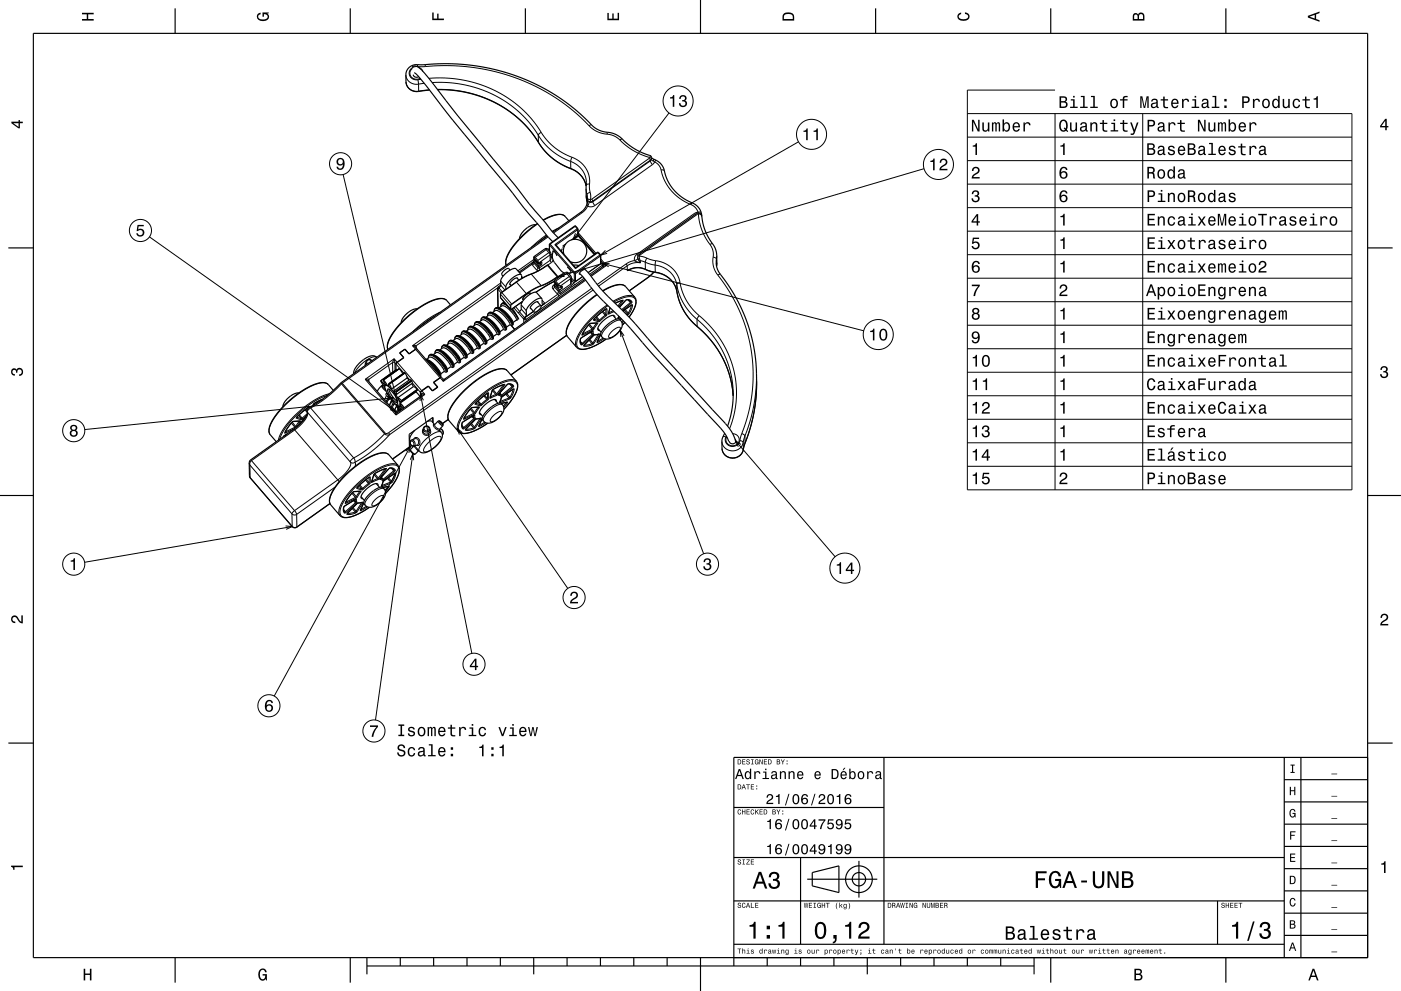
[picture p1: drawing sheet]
<svg xmlns="http://www.w3.org/2000/svg" width="420mm" height="297mm" viewBox="0 0 420 297" stroke-linecap="round" stroke-linejoin="round" font-family="sans-serif">
<g fill="none" stroke="#000" stroke-width=".35">
<path d="M10 10h400v277h-400zM52.5 2.5v7.5M105 2.5v7.5M157.5 2.5v7.5M210 0v10M262.5 2.5v7.5M315 2.5v7.5M367.5 2.5v7.5M123.5 20.1a2.29 2.29 0 0 1 2.9 .9l14.5 18.1M123.9 22.4a1.03 1.03 0 0 0 1.6 .6M124.2 21.7l1.2 1.1 2.2 2.7 7.6 9.8 17.3 21.1 4.6 5.9 8.6 10.1M128.8 27l-2.5 .3a3.4 3.4 0 0 1-4.6-2.8 4.5 4.5 0 0 1 1-4.3 6.2 6.2 0 0 1 4-.8l7.4-.3 6.5 .4 6.9 1.1 6.4 1.9 6.4 2.6 6.2 3.4 5.2 3.8 5 4.4a8.7 8.7 0 0 0 6.7 3.2 13 13 0 0 1 5.1 3.5l2.7 1.7 2.9 1.3a1.33 1.33 0 0 1 1.2 .9"/>
<path d="M131.2 26.9l5.3 .3 4.8 .9 4.7 1.6 4.4 2.2 3.9 2.7 3.2 2.9 2.2 2.7 3.1 4.4 1.9 2.1 2.9 2.2 2.8 1.4a7.7 7.7 0 0 1 5.3 5.4M140.9 39.1l13.1 16 4.6 6 8.7 10.2M175.8 54.6l-.1 4.2 .4 1.9M176.1 59.8a4.3 4.3 0 0 1-1.9 3.8l-8.5 6M176.1 59.7v.1M176.1 59.3v.4M195.3 47.3a5.7 5.7 0 0 1 4.1 5l1.1 2.5 1.5 2.1 2 1.9 2.5 1.5a5 5 0 0 1 3.9 4.3M195.3 47.3v.2M2.5 74.3h7.5M160 77.5l.1-.6 3.7-2.4 .4 .2 .9 1 .1 1.9M160 77.5h.1M160 78.2l.1 .2"/>
<path d="M160 78.2v.5M160 78.4l-4.4 3.2M160 77.5l1.5 1.6 .9-.7M160.3 77.8l-.3 .4M160.6 67.3a5.8 5.8 0 0 0-4.9 4.2M161.1 67a24.8 24.8 0 0 0-9.3 10.5l-.2 1.2 .2 .8M161.3 78v.6M161.3 78.5v.1M161.3 78.6l.3 .1M161.8 78.9l.6 .4M162.8 65.9a7.6 7.6 0 0 1 6.1-1.4l1.6 1.7M164.1 70.8l-61.8 43.8a40.3 40.3 0 0 1-9.9 7.8 1.09 1.09 0 0 0-.3 1.4l-.3 .9a12.8 12.8 0 0 1-3.7 4l-13.2 9.3-.2 .7 .2 4.4 13.1 15 1-.1 9.9-7.1"/>
<path d="M164.7 75.1l-.1 .1M165.8 75.5l-.1-.2a1.62 1.62 0 0 1 1.3 1.4M165.9 75.2a3.4 3.4 0 0 0 .8 4.1l1.4 1.7 1.2 .9M166.3 73.3l.4 .1 5.9 6.9M168.6 74.5l-.4 .7M169 76.1a3.5 3.5 0 0 1 3.3-4.4 3.5 3.5 0 0 1 3.5 4.2 3.5 3.5 0 0 1-4.8 2.5M171.9 79.5l1.6 .1M173.3 70.4l-.1-1.9-.6-.7-.3-.1-7.5 5.4-.1 2.2M173.3 70.3l5 5.9M173.3 70.4v.1M173.3 70.5l5 5.7M180.1 78.2a1.54 1.54 0 0 1 .7 1.7"/>
<path d="M180.1 78.9v-2.4l-.9-.9-6.6 4.7-.1 .2M180.8 79.9l-3.8 2.7M180.9 79.6l-.1 .3M191.2 77.2v-.6l.4-.3 17.2-12.3a1 1 0 0 1 1.6 .8l.9 4 .8 1.9 1.4 2.2a6 6 0 0 1 1.4 3.7l-.1 3.2M214.7 78.7a9.2 9.2 0 0 0 2.8 5.6l3.3 5.3 2.7 5.8 1.9 5.9 1.1 6.3 .3 7.6-.4 5.9-1.1 5.9-2.3 6.8a3.3 3.3 0 0 1-3 3.5 3.3 3.3 0 0 1-3.5-2.9v-2.8l.7-1.8M410 74.3h7.5M125.1 92.5a5.8 5.8 0 0 0-4.9 4.2M135.1 91.4a3.2 3.2 0 0 0-2.9-2 17.7 17.7 0 0 0-9.6 5.1 17.7 17.7 0 0 0-6.5 8.8l.2 1.4M139.7 99.3l.8-.6a2.2 2.2 0 0 1 2.4 1.1l1.3 1.5 .8 1.3v.3l-1.1 .7M140.3 98.9a.98 .98 0 0 1 .4-1 .98 .98 0 0 1 1.1 0 8.2 8.2 0 0 1 4.1 4.3l-.1 .8-.2 .1-.6-.2M141.7 97.9l.8-.6a2.2 2.2 0 0 1 2.3 1.1l1.4 1.5 .7 1.3 .1 .3-1.1 .7M142.2 97.5a.98 .98 0 0 1 .5-1 .98 .98 0 0 1 1 0 8.2 8.2 0 0 1 4.2 4.3l-.1 .8-.3 .1-.6-.2"/>
<path d="M143.7 96.5l.8-.6a2.2 2.2 0 0 1 2.3 1.1l1.3 1.5 .8 1.6M144.2 95.8a1.11 1.11 0 0 1 .8-.9 1.11 1.11 0 0 1 1.2 .4 9 9 0 0 1 3.7 4.1l-.1 .8-.3 .1-.6-.2M144.2 95.8v.3M144.2 95.8h.1M145.6 95.1l.9-.6a2.2 2.2 0 0 1 2.3 1.1l1.3 1.5 .8 1.3v.3l-1 .7M146.2 94.4a1.11 1.11 0 0 1 .8-.9 1.11 1.11 0 0 1 1.2 .4 9 9 0 0 1 3.6 4.1l-.1 .8-.2 .1-.6-.2M146.2 94.4v.3M146.2 94.4h.1M147.6 93.7l.8-.6a2.2 2.2 0 0 1 2.3 1.1l1.4 1.5 .8 1.3v.3l-1.1 .7M148.1 93.3a.98 .98 0 0 1 .5-1 .98 .98 0 0 1 1.1 0 8.2 8.2 0 0 1 4.1 4.3l-.1 .8-.2 .1-.6-.2M149.3 86.7h.1M149.6 92.3l.8-.6a2.2 2.2 0 0 1 2.3 1.1l1.3 1.5 .8 1.3 .1 .3-1.1 .7"/>
<path d="M150.1 91.6v.3M150.1 85.5l-1 .9 .2 5.8M150.1 91.6h.1M151.1 90.6l-.1 .2M151.2 90.5l-.1 .1M151.4 90.8l-.8 .1-.5 .7M152.8 85.1l.4 .5M152.9 80.9l-.4-.4a2.31 2.31 0 0 0-2.1 1.8l.4 .5M153.2 97.5l1.1 1.2M153.6 92.5l1.6 2.9M154.5 96.1h.1M154.6 96.1h.1"/>
<path d="M154.9 83.3l.7 .7M155.2 83.5a.35 .35 0 0 0-.3-.3 .35 .35 0 0 0-.4 .2l-1.4 1.2a.44 .44 0 0 0-.3 .4 .44 .44 0 0 0 .3 .4M155.2 95.4h.1M155.2 95.4l-.1 .5-.4 .1M155.4 93.8h.1M156.3 82.4l.1 1.1M156.3 82.4a4 4 0 0 0-3.7 1.9l-.9 1.3-.1 1.1M156.3 82.4l-1.6-1.8a4 4 0 0 0-3.6 1.9l-1 1.4v1.7l-.8 1.1M156.8 89.8l.2 .1M157 95.6h.1M159 92.3l.2 .2M159 92.2l1.1 1.3"/>
<path d="M159 87.9l.1 .2M159.9 93.3l-2.9 2.3M161.1 90.4l1.1 1.3M161.3 90.7a.35 .35 0 0 0-.2-.4 .35 .35 0 0 0-.4 .2l-1.2 .8-.5 1M162.2 91.7a2.3 2.3 0 0 1-2.1 1.8M162.2 91.7a2.31 2.31 0 0 0-2.1 1.8M162.4 89.5a4 4 0 0 0-3.6 1.9l-1 1.4v1.7l-.8 1.1M162.4 89.5l.2 1.6 .7-.2-1.1 .8M162.4 89.5l-1.5-1.8a4 4 0 0 0-3.7 1.9l-.9 1.5-.1 1.7-.8 1M166.1 84.1l.1 .1M166.1 84.1l.1 .6 1.1 1.2M166.1 84.3l-5.4 3.3"/>
<path d="M166.2 84.2l.4 .1M166.2 84.2v.1M166.2 84.1l3.7-2.5 1.3 1.3 .1 1.8M166.2 84.1h-.1M166.5 85l-.3 .4v.5M167.2 85.8l.1 .1M167.3 83.3l-.1-.4-3.1-3.5a18.8 18.8 0 0 1-5.6 3l-3.4 1.9-4.7 3.3-.4 .5 .1 1.2 3 3.4 3.5-2.3M167.3 85.9l.3 .3 .5-.2M168 86.1l.6 .2-1.2 .6M168.6 85.7l-.5 .3M170 80.1l.9 .9 .3 .5-.1 .2M171.2 81.7l-.8 .2"/>
<path d="M173.7 81.9l.6 .5a69.8 69.8 0 0 0 10.7 11.9l29.7 32.6a12.5 12.5 0 0 1 3.8 5.4M174.8 80.3l2.1 2.1a58.5 58.5 0 0 0 9.3 10.3l3.8 3.8 7.6 8.8 18.6 20.2a12.7 12.7 0 0 1 4.4 7M175.2 80.9l-1.1 .5a.51 .51 0 0 0-.3 .8h.2M175.4 83.7l-42 29.9h-.5l-.6-.5-2.3 1.5 1.2 1.4-1.5 1.2-1.3-1.4M177.2 99.5l.4 .5M177.6 99.2l-3.5 2.2-.1 .8 .2 .8M178.9 88.2a24.6 24.6 0 0 0-9 10.3l-.2 1.2 .2 .8 3 3.6a3.3 3.3 0 0 0 3.5 .3 19.5 19.5 0 0 0 5.3-2.8M179 96.8l-2 .1-.4 .3-2.1 3M179.2 98.4l1 1.2M180.6 87.1a8.4 8.4 0 0 1 6.3-1.7l.6 .5 2.8 3.2 .4 .9v.9l-.5 1.5-1.6 2.6M181.7 97.7l1.3-1.1a2.79 2.79 0 0 1 2.8-.8 2.32 2.32 0 0 1-.1 3.5 5 5 0 0 1-4.4 2.3 1.36 1.36 0 0 1-1.3-1.5l.5-1zM181.7 92.6l-3.7 3.1"/>
<path d="M182.9 92.3l-.5 1.6M183.8 94.5l1 1.2M184.3 95.1v-.2a1.15 1.15 0 0 0-1.8 0l-1.2 .8a3.7 3.7 0 0 0-2 3.2l.5 .2M185.5 94.8l-.2 .5M186.3 95.6l-.5 .1M186.6 90l-2.2 .9M186.6 90h.1M187.3 96.6l-.7 .8M188.1 81.1a6.3 6.3 0 0 1 6.6 .1l.7 .3a7.8 7.8 0 0 1 7.9 7.5l.7 2.1 1 2.1 1.5 2.1 1.6 1.8a30.7 30.7 0 0 1 11.7 21.5M189 90.2l-.6-.3h-.7l-2 2.2M189.4 91.4l-2.6 1.8M196 81.6l-1.6 1.5-5.7 4.1"/>
<path d="M89.6 117.7a5.8 5.8 0 0 0-4.8 4.2M96.6 119.7l-.3 .1a4.4 4.4 0 0 0-2.4 1.7M99.9 117l-1.7-1.9-1.5-.5a17.7 17.7 0 0 0-9.6 5.1 17.7 17.7 0 0 0-6.5 8.8l.2 1.4 2 2.5M110.4 114.1l8.3 9.6h.5l7.2-5.2 .1-.2M111.5 108.1a1.02 1.02 0 0 0-1.1-.4 1.02 1.02 0 0 0-.7 .9v.7M112.9 107.1a2.32 2.32 0 0 0-3 .1 6.7 6.7 0 0 0-3.9 4.8M114.1 114.2l1.2 1.7 .1-.4M114.1 114.1l1.3 1.4M114.1 114.1v.1M114.4 115.8l1 .7 .3 .7-1.2-1.3M114.4 115.8l.1 .1M114.4 115.8h.1"/>
<path d="M114.5 115.9h.1M114.8 115.3l-1.1 1-.6 1M114.9 113.8l.8 1.7 .4 .1M114.9 113.8l.1 .1M114.9 113.8h.1M114.9 115.4l-.5 .4M115 113.9h.1M115 113.9l1.1 1.7M115.4 115.5h.1M115.5 115.5a5.4 5.4 0 0 0 1.8 4.3l.7 .7a2.32 2.32 0 0 0 1.9 1.2M115.5 115.5a5.8 5.8 0 0 1 3.5 3.3l1 2.5M115.7 115.4l-.2 .1"/>
<path d="M115.7 118.3l.1 .2M115.7 118.3h.1M115.8 118l-.1 .3M115.8 118a.71 .71 0 0 1 .8 .7l.1 .3M115.8 118.5h.1M115.9 118.5l.8 .5M116 117.8l-.2 .2M116.2 116.6a5.3 5.3 0 0 1 2.9 4.1 5.2 5.2 0 0 1-2.9-4.1zM116.5 115.4l-.4 .2M116.5 115l.2 1 .6 .6M116.6 115h.1M116.6 115l.1 .1"/>
<path d="M116.6 119l-.9 1.4M116.6 116.6l1 2.1 1.6 1.6M116.7 115.1v.1M116.7 115.2l.6 1.4M116.7 118.9v.1M116.9 119.2l-.9 1.4M118.1 117.2a.89 .89 0 0 0 .7 1.1M118.1 117.2l.5 .1M118.6 117.3h.1M118.6 117.3l.1 .2M118.7 117.5h.1M118.7 117.5l.1 .8"/>
<path d="M118.9 110.7h.1M118.9 110.7l-4.8 3.4M118.9 110.7l.2 .2M119.2 119.2l.5 .8 .7 .4M119.2 119.2l1.1 .9M119.6 110.5l-4.7 3.3M119.6 110.5h.1M119.7 110.5h.1M119.7 110.5l1.1 1.5M121.2 111.7l-4.7 3.3M121.3 111.7l.8 1.6M121.3 111.7h-.1"/>
<path d="M121.4 104.6l-1.6 1.2 1.3 1.4-2.3 1.7-.1 1.9M121.4 104.6v.1M122.1 113.3l.5 .6M122.1 113.3l-4.8 3.3M123.4 115l.6 .9M123.5 114.2l-.7-.4-4.7 3.4M123.5 114.2h.1M123.5 114.2v.7l-4.7 3.4M124 115.8l1.1 .9M124 115.8l-4.8 3.4M124.6 104l.4 .6M124.6 104.7h.1"/>
<path d="M124.6 117.3l.1 .1M124.7 117.4l1.2 1.5M124.7 117.4l-4.8 3.4M125 104.6l7.3 8.5M125 104.6l-2.4 1.5-1.2-1.5M125 104.6h.1M125.1 116.7h.1M125.1 116.7l.1 .2M125.2 116.9h.1M125.2 116.9l-4.8 3.5M126.4 117.1l-.4 .5 .1 1.2M127.6 107.6a7.3 7.3 0 0 1 4.6 4.9l-.1 .3"/>
<path d="M127.9 107.7l.8-.6a2.21 2.21 0 0 1 2.3 1.1l1.4 1.5 .8 1.6M128.4 115.7l-2.3 1.9M128.4 107a1.11 1.11 0 0 1 .9-.9 1.11 1.11 0 0 1 1.1 .4 9 9 0 0 1 3.7 4.1M128.4 107.1v.2M128.4 107v.1M129.9 106.3l.8-.6a2.2 2.2 0 0 1 2.3 1.1l1.3 1.5 .8 1.3v.3l-1 .8M130 114.6h.1M130.4 105.7v.2M130.4 105.6a1.11 1.11 0 0 1 .8-.9 1.11 1.11 0 0 1 1.2 .4 9 9 0 0 1 3.7 4.1l-.1 .8-.3 .1-.6-.2M130.4 105.6v.1M131.2 116.1l-1.6 1M131.8 104.9l.9-.6a2.2 2.2 0 0 1 2.3 1.1l1.3 1.5 .8 1.3v.3l-1 .8"/>
<path d="M132.3 113.1l-.4 .1M132.3 113.1h.1M132.4 104.3v.2M132.4 104.2a1.11 1.11 0 0 1 .8-.9 1.11 1.11 0 0 1 1.2 .4 9 9 0 0 1 3.6 4.1l-.1 .8-.2 .1-.6-.2M132.4 104.2v.1M133.2 111.3l-1.1 .8M133.8 103.5l.8-.6a2.2 2.2 0 0 1 2.3 1.1l1.4 1.5 .8 1.3v.3l-1.1 .8M134.1 110.6l-.1 .8-.3 .1-.6-.2M134.3 102.8a1.11 1.11 0 0 1 .9-.9 1.11 1.11 0 0 1 1.1 .4 9 9 0 0 1 3.7 4.1l-.1 .8-.2 .1-.6-.2M134.3 102.9v.2M134.3 102.8v.1M135.8 102.1l.8-.6a2.2 2.2 0 0 1 2.3 1.1l1.3 1.5 .8 1.3 .1 .3-1.1 .8"/>
<path d="M136.3 101.7a.98 .98 0 0 1 .4-1 .98 .98 0 0 1 1.1 0 8.2 8.2 0 0 1 4.2 4.3l-.1 .8-.3 .1-.6-.2M137.8 100.7l.8-.6a2.21 2.21 0 0 1 2.3 1.1l1.3 1.5 .8 1.6M138.3 100a1.11 1.11 0 0 1 .8-.9 1.11 1.11 0 0 1 1.2 .4 9 9 0 0 1 3.6 4.1v.8l-.3 .1-.6-.2M138.3 100.1v.2M138.3 100v.1M143 104.3l-1 .8M146.3 117.8l-3.8 3.2M148.3 119.7l1 1.2M148.9 100.1l-1 .7M149.7 117.9l.5 .6M151.1 115.2l-1.9 .8-1.5 .9-.8 2.2M151.1 115.2h.1"/>
<path d="M153.5 115.4l-.6-.3h-.7l-2.8 3.2M153.9 116.6l-3.3 2.3-.8 1.6M169.9 100.5l-16.7 11.9M174.5 100.2h.1M177.6 100l.1 .1M179.1 102.4h.1M179.5 100.1l-1.4 .3-3 3.1M179.6 100.1h-.1M180 100.3l-.9 2.1M219.8 117.7l-.4 5.2-1.3 4.8M85.4 129.6h.1M86 130.1l-1 .8"/>
<path d="M89.9 126.2l-2 .1-.4 .3-2.1 3M91.5 125.3l-1.8 2M92.4 122.1l-3.5 3M92.6 122l-.2 .1M117.7 121l-.3-1.2 .6 .8 .1 .6M117.7 121h.1M117.7 121l.1 .2M117.8 121.1l-.6 1M117.8 121.2h.1M117.8 121.2h.3M118.2 121.1l-.8 1.2M118.4 120.9l-.3 .3"/>
<path d="M119.4 122.6l-.7 1.1M119.6 122.9l-.6 .8M119.6 122.9l-.9-1.7 .5 .4 .5 1.4M119.6 122.9h.1M119.6 122.9l.1 .1M119.7 123h.1M119.9 121.7l-.2 .1 .7 1M119.9 121.7h.1M119.9 120.8l.1 .5M119.9 120.8l1.3 1.4M120 121.7l.6 .9M120 121.7h-.1"/>
<path d="M120 121.3l-.1 .4M120 121.3l1 1M120.2 121.5l-.2 .2M120.2 122.6l-.5 .4M120.3 120.1h.1M120.3 120.1l.1 .1M120.4 120.3v.1M120.4 120.2v.1M123.3 133.6l-5.6 4M123.9 133.8l-.8 .9a1.35 1.35 0 0 0 1.4 1.4l1-1.1M124.4 128.9l-.4 .4a2.75 2.75 0 0 0-1.1 2.7l.2 .2M124.4 131.5l-1 .4a1.04 1.04 0 0 0-.4 1.2 1.04 1.04 0 0 0 1.1 .6l1-.4"/>
<path d="M128 126.3l1.3-.1 1 1.1M128.9 129.2v-.6a1 1 0 0 0-1-1 1 1 0 0 0-1 1v.7M129.7 125.1l.1 1.5M129.8 126.7v-1.6l-7.1 5v3.9M130.3 127.2l1-1a1.34 1.34 0 0 1 1.5 1.4l-1.1 1.3M130.3 127.2l-.1 .1M131.7 128.9l.7 .8a2.76 2.76 0 0 1-1 3.3l-2.5 2.1a2.47 2.47 0 0 1-3.9-.7M131.9 128.5a1.11 1.11 0 0 1 .7 1.8M134.4 125.7l-1.7 1.3M139.1 125.4h-.1M141.7 124.7l.4 .5M142.1 124.4l-3.5 2.2-.1 .8 .2 .8"/>
<path d="M142.1 125.2l.1 .1M143.5 122l-2 .2-.4 .2-2 3M143.6 127.6h.1M143.7 123.6l1 1.2M144.1 125.3l-1.4 .3-3.1 3.1M144.1 125.3h.1M144.5 125.5l-.9 2.1M146 123.1l1.5-1.3a2.86 2.86 0 0 1 2.8-.8 2.32 2.32 0 0 1-.1 3.5 5.1 5.1 0 0 1-4.4 2.3 1.39 1.39 0 0 1-1.2-1.5l.4-1zM148.8 120.3a.7 .7 0 0 0-.4-.7 .7 .7 0 0 0-.9 .3l-1.7 1a3.7 3.7 0 0 0-2 3.2l.5 .2M151.1 122.7a11.5 11.5 0 0 0 4.1-7.5l-.4-.9-2.7-3.2-.7-.5-1-.1a17.6 17.6 0 0 0-9.7 5 17.6 17.6 0 0 0-6.4 8.8l.1 1.4 3 3.6a3.3 3.3 0 0 0 3.5 .3 19.7 19.7 0 0 0 5.3-2.8M152 120.6l-1.7 .3M220.6 132.2a1.02 1.02 0 0 1-1 .8 1.02 1.02 0 0 1-1-.8"/>
<path d="M0 148.5h10M103.6 150.6v.1M106.2 149.9l.5 .6M106.7 149.6l-3.6 2.2-.1 .9 .3 .7M108 147.2l-2 .2-.4 .3-2 2.9M108.1 152.8v.1M108.2 148.8l1.1 1.2M108.6 150.6l-1.4 .2-3.1 3.1M108.6 150.6h.1M109.1 150.7l-1 2.1M110.7 148.2l1.3-1.2a2.86 2.86 0 0 1 2.9-.8 2.32 2.32 0 0 1-.1 3.5 5.1 5.1 0 0 1-4.5 2.3 1.39 1.39 0 0 1-1.2-1.5l.4-1zM110.8 143l-3.8 3.2"/>
<path d="M112.8 144.9l1 1.2M113.3 145.6a.7 .7 0 0 0-.4-.8 .7 .7 0 0 0-.8 .3l-1.8 1a3.7 3.7 0 0 0-2 3.2l.5 .2M114 143.3l-.1 .2M114.2 143.1l.5 .6M114.3 145.7h.1M115.6 147.9a12.2 12.2 0 0 0 4.2-7.2l-.5-1.2-2.7-3.2-.7-.5-1-.1a17.7 17.7 0 0 0-9.7 5.1 17.7 17.7 0 0 0-6.4 8.8v.8l.4 .9 2.7 3.2a3.3 3.3 0 0 0 3.5 .3 19.4 19.4 0 0 0 5.3-2.7M115.6 140.5l-1.8 .7-1.6 .9-.8 2.3M115.6 140.5h.1M116.5 145.8l-1.7 .3M118 140.7l-.6-.4h-.6l-2.8 3M118.4 141.8l-3.3 2.3-.8 1.6M410 148.5h10"/>
<path d="M2.5 222.7h7.5M265 227v56M385 233.7h25M385 227v60M390 227v60M410 222.7h7.5M410 227h-190v62.5M220 257h165M220 242h45M240 257v26M257.5 258v11M385 253.7h25"/>
<path d="M385 247h25M385 240.3h25M220 270h165M242 263.5h21M243.5 261.5l8-2v8l-8-2zM365 270v13M385 273.7h25M385 267h25M385 260.3h25M52.5 287v7.5M105 287v7.5M110 289.5h200"/>
<path d="M110 287v5M120 287v2.5M130 287v2.5M140 287v2.5M150 287v2.5M160 287v5M170 287v2.5M180 287v2.5M190 287v2.5M200 287v2.5M210 287v10M220 283h165"/>
<path d="M230 287v2.5M240 287v2.5M250 287v2.5M260 287v5M270 287v2.5M280 287v2.5M290 287v2.5M300 287v2.5M310 287v5M315 287v7.5M367.5 287v7.5M385 280.3h25"/>
<circle cx="257.5" cy="263.5" r="2"/>
<circle cx="257.5" cy="263.5" r="4"/>
</g>
<g fill="none" stroke="#000" stroke-width=".3">
<path d="M125.1 19.9a2.04 2.04 0 0 0-2.4 2.1 2.04 2.04 0 0 0 2.6 1.9M125.1 19.9h2.4M125.2 19.4l-.1 .5M127.4 19.4l.1 .5M127.5 19.9l6.5-.2 7 .4 7.1 1.3 6.4 1.9 6.1 2.6 5.9 3.4 5.4 4 4.7 4.4M121.7 22.4a3.1 3.1 0 0 0 3.8 2.8M121.7 24.5a3.1 3.1 0 0 0 3.8 2.8M123.6 20.5a1.87 1.87 0 0 0-.3 2.6 1.87 1.87 0 0 0 2.7 .4M125.3 23.9l.2 1.3M125.5 25.2v2.1M125.5 27.3v.1M125.5 20.2l.8 .4 .5 .8"/>
<path d="M126.2 23.8l-.9 .1M127.2 25l-1.7 .2M128.6 23.5l5.1-.1 5 .6 4.8 1.2 4.8 1.9 4.2 2.4 3.8 3 3.1 3.2 2.8 4M128.7 26.9l-3.2 .4M129.6 24.7h4.5l4.7 .6 4.8 1.3 4.3 1.8 4.2 2.4 3.6 2.9 3.1 3.2 2.6 3.6M131.1 26.8l4.8 .2 4.2 .7 4.5 1.3 4 1.8 4 2.4 3.3 2.7 2.9 3.1 2.6 3.6M162.2 39.7l1.8 2.4 2.3 2.1 2.4 1.6 2.7 1.3M162.2 39.7l-.8 .8M176.6 37.7a8.3 8.3 0 0 0 5.4 2.5M177.3 37.4l-.7 .3M182.1 39.6l-.1 .6M200.6 33.9l-28.8 37.9"/>
<path d="M316.3 27h-26.3v119.8h115.3v-112.8h-115.3M316.3 34v112.8M342.6 34v112.8M102.9 52.3l16.7 70.6M161.4 40.5l1.9 2.7 2.3 2.1 2.6 1.7 2.9 1.4M161.4 40.5v2.1M161.4 42.6l1.8 2.5 2.2 2.1 2.8 1.9 2.9 1.4M161.4 42.6v.1M171.1 48.4a6.9 6.9 0 0 1 4.7 6.2M171.1 48.4v2.1M171.1 50.5a7.1 7.1 0 0 1 4.6 5.2M171.1 50.5v.1"/>
<path d="M171.4 47.1l1.7 .8 1.3 1a7.4 7.4 0 0 1 2.3 6.3M171.4 47.1l-.3 1.3M175.7 56.5l.3 1.8M175.7 58.6l.3 1.8M176 58.3l.1 1M176 58.3v2.1M176.7 55.2l.2 2.5M176.7 55.2h-.6l-.4 .3M176.9 57.7l.1 2.1M176.9 57.7l-.9 .6M177 59.8l-.9-.1 .2 .5 .7 .3M177 59.8v.7"/>
<path d="M177.4 59.7l.3 .6M177.4 59.7l-.4 .1M182 40.2a6 6 0 0 1 3.8 1.8M185.8 42l2 1.7 2 1.4 2.4 1.2 2.6 .9M186.6 41.7l-.8 .3M194.6 47.4l.4 .6M194.6 47.4l-17.2 12.3M194.8 47.2l-.2 .2M194.8 47.2l.5 .4M194.8 46.6v.6M195 48l-17.3 12.3M195 48v.2"/>
<path d="M195 48.2l.6 1.2M195 48.2l-17.3 12.3M195.3 47.8l-.3 .4M195.3 47.8l.6 .5M195.3 47.6l-.3 .4M195.3 47.3v.3M195.3 47.5v.3M195.6 49.4l-17.3 12.2M195.9 48.3l.3 .2M195.9 47.6v.7M196.2 48.5l-.6 .9M196.2 48.5l1.3 1 .7 1.4"/>
<path d="M196.7 48l-.5 .5M198.2 50.9l1 .3M198.2 50.9l1.1 3.3 2 3.1 2.7 2.3 3.1 1.7M239.4 42.5l-59.3 34M277 50.6l-109.7 32.3M290 41.1h115.3M290 48.1h115.3M290 55.2h115.3M44.8 71l74 52.4M159.2 79l.3 .2M159.5 79.2l.1 .3M159.5 79.2l-3.7 2.6"/>
<path d="M159.6 79.5l1.2 1.4M159.8 78.5l.1 .1M159.9 78.6l-.4 .6M159.9 78.6h.1M160 77.1h.1M160 78.5l-.1 .1M160 78.7l.1 .2M160 77.1l1.3 1.4v.5l-1.2-1.5zM160.1 78.9l-.5 .6M160.1 78.9v-.5l1.2 1.4M160.1 78.9l1.2 1.4M160.1 78l1.4 1.6"/>
<path d="M160.1 76.9l.4 .2M160.2 77.7l-5 3.5M160.5 77.1l-.3 .1M161.2 67.1l-4 3.2-3.4 3.7-1.9 3.3-.3 1.2 .2 1M161.3 79h.3M161.3 79h.1M161.3 79.8h.3M161.3 79.8v.5M161.5 79.6l-.2 .2M161.5 79.6l.1 .2M161.6 79l.8-.6v.9l-.8 .5M161.6 79h.1"/>
<path d="M161.6 79.8l.1 .5M162.1 78.7v.4l-.6 .5M163.4 74.6l.3 .2M163.7 74.8l.8 .9M163.7 74.8l-3.2 2.3M163.8 70.4l-4.6 3.8M164 70.7l-2.7 2M164 79.5h.1M164.1 79.5l-2.5 1.6-2.3 1.1M164.1 79.5l2.9 3.4M164.2 74.7l-.5 .1M164.3 71l-61.7 43.8"/>
<path d="M164.5 75.7l.4 .7M164.5 75.7l-3.2 2.3-.8-.9M164.7 73.3v.1M164.7 74.5l-.4 .3M164.7 73.4l7.5 8.6M164.7 73.4l.1 1.9M164.8 73.1l.1 .1M164.9 76.4l-3.3 2.3v.3M164.9 76.4v1.6M164.9 78l.4 .7M164.9 78l-3.2 2.3M164.9 73.2l-.2 .2"/>
<path d="M164.9 73.2l7.4 8.6M165 75.6l-.5 .1M165.1 76l-.2 .4M165.1 76.1l.5 .5M165.1 76.7l.4 .5M165.2 77.6l-.3 .4M165.3 78.7l-1.2 .8M165.5 77.2l-.3 .1M165.5 77.2l.1 .1M165.7 69.6h.1M165.8 77.8l-.5 .9M167.5 68.3l-2 1"/>
<path d="M169.2 73.8l-.6 .4M169.4 64.8l-.9-.5-1.5 .1-1.7 .5-2.4 1.1M169.6 73.1l-.9 .7M172.3 67.7l.1 .1M172.4 67.8l.6 .8M172.4 67.8l-7.5 5.4M172.5 69.9l-.7 1.9 1.6-1.2M172.6 67.8h-.2M173 68.6l.2 .2M173 68.6l-6.7 4.7 6.2 7.2 6.7-4.8M173.2 68.8l-6.5 4.7M173.2 68.8v1.7"/>
<path d="M173.2 70.5l.2 .3M173.2 70.5l-1.9 1.4M173.2 68.5l-.2 .1M173.3 68.7l-.1 .1M173.3 69.7l5.4 6.2M173.4 70.8l4.7 5.5M173.4 70.8l-1.3 .9M174.2 63.6l.3 .2M174.5 63.8l-8.6 6M176 60.4l.1 .3M176 60.4v.1M176.1 60.4l.1 1.4"/>
<path d="M176.1 60.3l.5 .3M176.2 61.8l-.8 1.2-.9 .8M176.6 60.6l-.4 1.2M177.7 60.3l-.7 .2M177.7 60.3v.2M177.7 60.5l.6 1.1M177.7 60.5l-1.1 .1M178.3 61.6l-.9 .4-1.2-.2M179.1 75.6l.1 .1M179.2 75.7l.6 .7M179.4 75.7h-.2M179.8 76.4l.2 .3"/>
<path d="M179.8 76.4l-7.5 5.4M180 76.7v2.3l.1-.1M180 76.7l-7.5 5.3M180 76.4h-.2M180.1 76.5l-.1 .2M180.1 77.6l1.7 2M180.1 78.8l.2 .1M180.3 78.9l.3 .6M180.3 78.9l-4 2.8M180.6 79.5v.5M180.6 79.5l-3.9 2.7M180.6 78.8l-.3 .1"/>
<path d="M180.7 79l78.2 20.1M180.8 79.1l-.2 .4M180.8 79.3h.1M180.8 79.3l1 .3M180.8 79.3l.1 .3M180.8 79.3v.6l1-.3M181.5 75l-1.4 1.5 1.9-.6M181.8 79.6l-4.6 3.2M182.7 78.9l-2 .1 1.8 .9M187.7 79.1l.3 .6M187.7 79.1l-8.7 6.2M188 79.7l.1 1.4a5.4 5.4 0 0 1 5.4-.4"/>
<path d="M188 79.7l-8.6 6.1M190.2 78.1l1.8 .7M190.2 78.1l-1.2 .3-1.3 .7M190.9 76.2l.4 .4M190.9 76.2a1.73 1.73 0 0 0-.7 1.9M191.2 77l.1 .6 .7 .5M191.2 77.2v.2M191.2 77.4l-1 .7M191.2 77.4l.8 1.4M191.6 76.3l.2 .2M191.7 76.7l2.2 .7M191.7 76.7l-.5 .2"/>
<path d="M191.7 76.7l.3 1.4M191.8 76.5l-.1 .2M192 78.1l1.4 .5M192 78.1v.7M192 78.8a5.4 5.4 0 0 0-4 .9M193.4 78.6l3 .8M193.4 78.6l.1 2.1M193.9 77.4l2.6 .7M193.9 77.4l-.5 1.2M196.4 79.4h.1a7.3 7.3 0 0 1 6.4 5.9M196.4 79.4v2.2M196.5 78.1l2.3 .6 2.1 1.2a7.7 7.7 0 0 1 3 4.8"/>
<path d="M196.5 78.1l-.1 1.3M207.1 61.3l1.3 .9 .8 1.4M207.5 60.8l-.4 .5M208.2 64l.3 .2M208.2 64l-17.3 12.2M208.8 64l.3 .2M209.1 64.2l-17.3 12.3M209.2 63.6l-1 .4M209.2 63.6l1 .1M209.2 63.6l.2 .5M209.4 64.1l-.3 .1M209.4 64.1l.3 2.5 .7 2.4 1.2 2.5 1.2 1.8"/>
<path d="M209.4 64.1l.6 .1 .4 .7M210.2 64.3l.2 .3M212.8 73.3a4.9 4.9 0 0 1 1 3.8M213.6 73.1l-.8 .2M213.8 77.1a6.8 6.8 0 0 0 1.4 5.3M213.8 77.1l.7 .2 .3 .3M214.8 77.6l-.1 1.1M214.8 77.6v2.1l.1-1M214.9 76.6l-.1 1M290 62.2h115.3M290 69.3h115.3M290 76.3h115.3"/>
<path d="M130.3 94.8l-4.5 3.1M132.1 93.5l-4 2.3-4.4 3.6M133.9 90.1l-.6-.4-.8-.2-2.6 .5-3.3 1.7-3.3 2.4-3.1 2.9-2.5 3.1-1.4 2.7-.2 1.1 .2 .8M138.6 99.4l.2-.1a5.1 5.1 0 0 1 3.5 2.5l1.4 2.3M138.7 99.3l.4-.1a8.5 8.5 0 0 1 4.7 4.9M139.8 99.3a10.5 10.5 0 0 1 4.1 4.6M140.3 98.9a.78 .78 0 0 1 .4-.9 .78 .78 0 0 1 1 .4 8.2 8.2 0 0 1 3.8 4.7h-.1M140.6 98l.2-.1a5.1 5.1 0 0 1 3.5 2.5l1.4 2.3M140.7 97.9l.3-.1a8.5 8.5 0 0 1 4.8 4.9M141.8 97.9a10.5 10.5 0 0 1 4.1 4.6M142.2 97.3v.2M142.2 97.3l.5-.6a4.3 4.3 0 0 1 3 2l1.6 2.2 .2 .7-.2 .1"/>
<path d="M142.2 97.3h.1M142.6 96.6l.2-.1a5.1 5.1 0 0 1 3.4 2.5l1.5 2.3M142.7 96.5l.3-.1a8.5 8.5 0 0 1 4.8 4.9M143.7 96.5a10.5 10.5 0 0 1 4.2 4.6M144.2 95.9l.5-.6a4.3 4.3 0 0 1 3 2l1.8 2.7M144.2 95.9v.2M144.2 95.9h.1M144.5 95.2l.3-.1a5.1 5.1 0 0 1 3.4 2.5l1.4 2.3M144.7 95.1l.1-.1a4.7 4.7 0 0 1 3.5 2.5l1.5 2.4M145.7 95.1a10.5 10.5 0 0 1 4.1 4.6M146.2 94.7a.78 .78 0 0 1 .5-.9 .78 .78 0 0 1 .9 .4 11.2 11.2 0 0 1 3.8 4.4M146.5 93.8l.2-.1a5.1 5.1 0 0 1 3.5 2.5l1.4 2.3"/>
<path d="M146.6 93.7l.2-.1a4.7 4.7 0 0 1 3.4 2.5l1.5 2.4M147.7 93.7a10.5 10.5 0 0 1 4.1 4.6M148.1 93.1l.5-.6a4.3 4.3 0 0 1 3 2l1.6 2.2 .2 .7-.1 .1 1 1.2M148.1 93.1v.2M148.1 93.1h.1M148.5 92.4l.2-.1a5.1 5.1 0 0 1 3.4 2.5l1.5 2.3M148.6 92.3l.3-.1a8.5 8.5 0 0 1 4.8 4.9M149.1 86.4l.2 .3M149.2 86.3l-24.4 17.3M149.3 86.7l.9 1.1M149.3 86.7l.1 5.5M149.4 86l.2 .2"/>
<path d="M149.5 100h.1M149.5 100v.3h-.2M149.6 86.3l1 1.2M149.6 86.2l-.3 .5M149.6 99.9h.1M149.6 86.2h.1M149.7 99.9v.4M149.7 92.3a10.5 10.5 0 0 1 4.1 4.6M149.7 86.1l-.1 .1M149.8 99.9v.3M149.8 99.9h.1M149.8 99.7h.1"/>
<path d="M149.8 99.7l.1 .2M150 88.1v.1M150 88.2l3 3.4M150 88.2l.1 1M150 89.2h.1M150.1 89.2l2.9 3.4M150.1 89.2v.1M150.1 84.2l1.5 1.8M150.1 84.8l-26.4 18.8M150.1 91.7v.2M150.1 85.5l1.3 1.4M150.1 91.7l.2-.5 .5-.1 1.6 .8"/>
<path d="M150.1 91.7h.1M150.4 87.6v.1M150.4 87.7l-.4 .5M150.4 87.7l3 3.4M150.5 91l.6-.1 .7 .4M150.6 90.9l.9 .1M151.4 98.6h.1M151.4 98.6l.1 .3h-.2M151.6 98.5h.1M151.6 98.5v.4M151.7 98.5v.3M151.7 98.5h.1"/>
<path d="M151.8 98.3h.1M151.8 98.3l.1 .2M153 91.6h.1M153 91.6v1M153 92.6l.1 .1M153 92.6v.1M153.1 91.6v1.1M153.2 92.7l2 2.7M153.4 91.1l-.4 .5M153.4 91.1v.1M153.4 92.6l1.3 1.6 .9 1.5M153.4 91.2l-.3 .4"/>
<path d="M153.5 92.6l-.4 .1M153.5 92.6h.1M153.6 97.1h.1M153.6 97.1v.4M153.7 97.1h.1M153.7 97.1v.3M153.8 96.9h.1M153.8 96.9v.2M154 92.2l3 3.5M154.5 91.9l1.3 1.4M154.8 84.6l3 3.4M154.8 84.6l-4.4 3.1"/>
<path d="M154.8 84.6h-.1M155.7 93.4l1.6 1.8M156.2 91.4l1.6 1.7M156.3 92.6l1.5 1.8M156.4 82.8l.3 .5M156.6 90.3l-3.1 2.3M157 95.7h.7M157 95.7v1.1M157.4 95.1v.1M157.4 95.2l.3 .5M157.4 95.2l-.4 .5M157.7 95.7v.6"/>
<path d="M157.8 88v.1M157.8 88l-4.4 3.1M157.8 88.1l-4.4 3.1M159 87.9a2.31 2.31 0 0 0-2.2 1.9M159 88a.43 .43 0 0 0-.3-.3 .43 .43 0 0 0-.5 .2l-1.2 1.1a.46 .46 0 0 0-.4 .4 .46 .46 0 0 0 .3 .4M159.2 82.1l.1 .1M159.3 82.2l-2.1 .9-2.4 1.5M159.3 82.2l2.9 3.4M159.9 93.4l-2.5 1.8M160.8 80.9l.6 .3M161.3 80.3h.4M161.3 80.3l-.5 .6"/>
<path d="M161.7 80.3l.2 .6M162.2 85.6l-2.1 .9-2.3 1.5M162.2 85.6v.1M162.2 85.7l-2.1 1-2.3 1.4M162.5 90l.8 .9M164.5 85.2l-3.9 2.4M164.5 85.2h.1M165.8 86.6l1.2 1.4M165.9 85.5l-.3 .6 .2 .5M165.9 85.5l.3 .2M166.1 84.3l-1.6 .9M166.1 84.5l.1 .2"/>
<path d="M166.2 85.4v.1M166.2 85.3l-.3 .2M166.2 85.9v.1M166.2 84.7v-.4l1 1.1M166.2 84.7l1 1.1v-.4M166.2 84.7h.1M166.2 85.5l1.2 1.4 .1 .5M166.2 85.5v.5M166.2 86l-.4 .6M166.2 86l1.3 1.4M166.3 85.2l.1 .1M166.4 85.3l-.2 .2"/>
<path d="M166.4 85.3l1.4 1.6v.6M166.6 85.1l-.2 .2M167 88l.2 .2M167 82.9l-2.7 1.7-2.1 1M167 82.9l.1 .1M167.1 83l-2.6 1.7-2.3 1M167.2 85.4l.9 .3M167.2 88.2l.3 .6M167.2 88.2l-5 3.5M167.2 83h-.1M167.2 83v.3M167.2 82.9h-.2"/>
<path d="M167.3 82.9l-.1 .1M167.4 85.2l-.2 .2M167.4 85.2l.7 .5M167.5 87.4l.3 .1M167.5 87.4l-.5 .6M167.5 88.8l-9.8 6.9M167.8 87.5l.2 .4M168 87.9l.2 .4M168 87.9l-.8 .3M168.1 85.7v.3M168.2 88.3l-.7 .5M168.2 85.9v.4"/>
<path d="M168.6 85.7v.6M169 81.9l-1.7 1h2M169.5 81.7l.4 .2M169.9 81.9l.8 1M169.9 81.9l-3.3 2.4 .8 .9M170.3 81.8l-.4 .1M170.7 82.9l-3.3 2.3M170.7 82.9l.3 .6M171 83.5l-2.9 2.2M171 83.5l.1 1.6M171.1 85.1l.2 .5M171.1 85.1l-3.3 2.4"/>
<path d="M171.1 82.7l-.4 .2M171.3 85.6l.1 .3M171.3 85.6l-3.3 2.3M171.3 83.1l-.3 .4M171.3 83.3l.9 1M171.3 83.9l.4 .4M171.3 84.7l-.2 .4M171.4 85.9l-3.2 2.4M171.7 84.3l.2 .6M171.7 84.3l-.4 .2M171.9 84.9l.3 .5M171.9 84.9l-.6 .7"/>
<path d="M172.2 82h.3M172.2 82v2.3M172.2 85.4l-.8 .5M172.3 81.8l.2 .2M172.3 81.8l-.1 .2M172.5 82v2.4l-.3-.1M174.7 82.9l-2.8 2M175.1 83.4l-2.9 2M175.6 84l-42.7 30.3M176.4 97.4l1.1 1.3M176.5 97.3l-2 3M176.6 97.2l-.1 .1"/>
<path d="M176.7 97.1l1.1 1.3M176.9 99.6l.6 .7M177.1 96.9l-.6 .4M177.1 96.9h-.1M177.4 86.4l-60.9 43.3M177.5 99.2l.3 .1M177.5 99.2l.1 .8M177.5 99.2l-3.1 1.9M177.5 98.7l-2.9 1.4 .1 .3M177.5 98.7l.1 .3M177.6 99.2l.2 .1M177.6 99l-2.9 1.4"/>
<path d="M177.8 98.4l-.3 .3M177.8 98.4l.3 .1M177.8 86.9l-61 43.4M177.8 99.3l.2 .8M177.9 96l1.5 .4M178 95.7l-.1 .3M178.1 95.6l1.3 .5M178.1 95.6l-.2 .4M178.1 98.5l-.5 .5M178.1 95.6h.1M178.6 95.1l.8 1M178.7 96.8l.1 .1"/>
<path d="M178.8 96.9l-1 1.5M178.8 96.9l.3 .2M178.8 94.9l.9 1M178.9 96.8l-.1 .1M179 88.3l-4.2 3.5-3 3.5-1.2 1.8-.7 1.7-.1 1.2 .3 .9M179.1 97.1l-1 1.4M179.1 96.8v.3M179.1 96.8l-2 .1M179.1 96.8h-.1M179.4 96.1v.3M179.7 95.9l-.3 .2M179.7 95.9l.3 .2"/>
<path d="M180 96.1l-.6 .3M180.5 93.4l.9 1.1M180.8 93.3l.8 .9M181.4 94.5l-1.7 1.4M181.4 94.5l.2 .3M181.6 92.6l-3.5 3M181.6 92.6v.1M181.6 94.8l-1.6 1.3M181.6 94.2l-.2 .3M181.6 94.2l.4 .1M181.6 92.6v1.6M182 94.3l-.4 .5"/>
<path d="M182 92.6h-.4M182 92.6h-.3M182 92.6v1.7M182 91.4l-4.2 3.4-3.4 3.8-1 1.7-.7 1.7-.2 1.2 .4 .9M182.3 91.6l-3.7 2.9-3.3 3.5-1.9 3.1-.5 1.3v1.1l.3 .6 .6 .4 1.9 .1 2.8-1.1 3.2-1.9M182.3 94l.3 .1M182.4 93.9l-.1 .1M182.5 93.7v.1M182.5 93.8l.1 .3M182.5 93.8h.1M182.9 92.2l-.6 1.8M183.3 99.4a2.63 2.63 0 0 1 2.7-1.2 4 4 0 0 1-3.4 3l-.1-.6z"/>
<path d="M183.8 93.1l-1.3 .7M184 90.5l1.9-.9 1.9-.6 1.5-.1 .9 .5 .4 .8-.2 1.4-.7 1.8-1.1 1.6M184.1 93.4l-1.5 .7M185.2 95.3l.2 .2M185.3 95.2l-.1 .1M185.4 95.2v.3M185.5 94.8l-.3 .5M185.7 95l-.3 .1M185.9 99l25 67M186 95.2l-.6 .3M186.1 96.1a3.9 3.9 0 0 0-3.7 1.6l-.4 .3a3.1 3.1 0 0 0-1.5 3M186.3 95.5l-.6 .2"/>
<path d="M186.4 90.1h.1M186.4 90.1l.3 .1M186.4 90.1l-1.2 1.6M186.7 90l-2.3 .9M186.7 90v.2M186.7 90h-.1M186.7 90.2l-1.2 1.7M186.8 96l-.4 .5M187 96.3l-.5 .5M187.1 92.9l1 1.2M187.3 96.6l-.7 .8M187.4 92.7l.9 1.1"/>
<path d="M187.5 90.1l-1.8 2M187.5 90.1h.1M187.5 85.9l-.9-.5h-1.6l-2.1 .7-2.2 1.1M188 89.8l-.5 .3M188 89.8l.9 .2 .6 .5M188 89.8h-.1M188.1 94.1v.3M188.1 94.1l-.3 .1M188.1 94.4h-.1M188.3 89.9l.7 .8M188.3 93.8l-.2 .3M188.3 93.8l.4 .1"/>
<path d="M188.7 93.9l-.6 .5M188.8 90.1l.3 .4M189 90.7l.2 .3M189 90.7l-2.6 2.1M189 90.2l.1 .3M189.1 90.5l-.1 .2M189.1 90.5h.4M189.2 91l-2.6 2M189.3 91.5l-2.6 1.7M189.3 91.5h-.1M189.3 91.5l-1 2.3M189.5 90.5l-.3 .5"/>
<path d="M189.6 91.4l-.3 .1M189.6 91.4l-.9 2.5M189.6 91.4h-.3M190.3 89.1l-.9-.5-1.7 .1-1.9 .6-2 1M193.5 80.7l2.9 .9M193.5 80.7v.1M194.1 83.3l-.1 .1M194.1 83.3l-5.5 3.8M196 81.6l-1.9 1.7M196.4 81.6h.1a7.3 7.3 0 0 1 6.4 5.8M196.4 81.6h.1M202.9 85.3l.8 3 1.3 2.7 1.7 2.5 2.3 2.2"/>
<path d="M202.9 85.3v2.1M202.9 87.4l.8 3.1 1.3 2.7 1.8 2.4 2.2 2.2M202.9 87.4h.1M203.9 84.7l.7 2.9 1.3 2.7 1.6 2.2 2.1 2.1M203.9 84.7l-.7 .2-.3 .4M209 95.7l2.6 2.5 1.9 2.1 1.7 2.5 1.7 3 1.1 2.5 1 3.1 .6 3.1 .2 3.2M209 95.7v2.1M209 97.8l2.3 2.1 2 2.3 1.8 2.5 1.5 2.6 2.2 5.3 .6 2.9 .4 3.1M209 97.8v.1M209.6 94.6l3.6 3.5 2.8 3.7 2.3 4.3 1.5 4.1 .9 4.7 .1 4.3-.7 4.7-1.4 4.6M209.6 94.6l-.6 1.1M215.2 82.4l3.6 5.2 3.1 6 2.1 6 1.3 5.8 .5 6.3-.4 6.3-1.2 6.3-1.8 5.6"/>
<path d="M216 82.2l-.8 .2M290 83.4h115.3M290 90.4h115.3M290 97.5h115.3M96.7 119.7l-2.4 1.1M98.2 118.5l-2.1 .8-2.2 1.2-4.3 3.3-3.7 4-1.3 2-.7 1.8M98.4 115.3l-.6-.5-1-.1-2.7 .7-3.3 1.8-3.6 2.6-3.1 3.1-2.2 2.9-1.2 2.7v1l.3 .8M98.7 118l-1.9 .6-2.3 1.2-2.6 1.7-2.5 2-2.2 2.3-1.9 2.2-1.2 2.1-.6 1.8M102.2 114.7l.2 .3M102.3 114.6l.3 .2M102.4 115l-4.6 4.2-4.7 3.1M102.4 115l12.9 15"/>
<path d="M102.6 114.8l-.2 .2M102.6 114.8l12.9 15M109.5 113.7h1.1M109.5 113.7l1 .6M109.5 113.7l9.2 10.7M109.7 109.3v.1M109.9 109.2l-.2-.6-.2 1M110.6 113.7v.7M110.6 113.7l-.2 .4M111.3 108.2a.72 .72 0 0 0-1-.3 .72 .72 0 0 0-.1 1.1M112.9 107.1a4.2 4.2 0 0 0-4 1.6l-1.6 1.5-1 1.6M115.9 118.6l-.5 1.4"/>
<path d="M116 118.9l2 .3-1.9 .7M117.7 108.6l.7 .1M117.7 108.6v3M117.7 108.6l-7.1 5.1M118 119.2l-92.6 9.5M118.2 107.5l-.5 1.1M118.2 107.5l.2 1.2M118.2 107.5l-8.7 6.2M118.2 107.5l9.2 10.7M118.4 108.7v2.4M118.4 108.7l2.7 3.1M118.9 110.7l-4.8 3.4"/>
<path d="M119.6 110.5l-4.7 3.3M119.7 110.5l-4.7 3.4M121.3 111.7l-4.7 3.3M121.4 111.8l-4.7 3.4M122 112.9l.8 .9M123.3 114l-4.7 3.3M123.5 114.2l-4.8 3.3M123.6 114.8l2.8 3.2M123.7 103.6l1 .6M123.7 103.6h1.1M123.7 103.6l.9 1.1M124.6 104.7l7.3 8.5"/>
<path d="M124.8 103.6l-.2 .4M124.8 103.6v.7M125.1 116.7l-4.8 3.4M125.2 116.9l-4.8 3.3M126 118.2l15.5 77.6M126.4 118l1 .2M126.4 118l.1 .3M126.4 118v.5M126.9 120l-.9-1.8-.1 2M127.4 118.2l-1 .3M127.4 118.2l-8.7 6.2M127.6 107.7a10.4 10.4 0 0 1 4.4 4.8"/>
<path d="M127.8 107.9a10.9 10.9 0 0 1 4.1 4.8M128 107.7a10.5 10.5 0 0 1 4.1 4.6M128.2 108.4l1.7 1.4 1.7 2.4M128.4 107.1l.5-.6a4.3 4.3 0 0 1 3 2l1.8 2.7M128.4 107.1v.2M128.4 107.1h.1M128.8 106.4l.2-.1a5.1 5.1 0 0 1 3.4 2.5l1.5 2.3M128.9 106.3l.3-.1a8.5 8.5 0 0 1 4.8 4.9M129.9 106.3a10.5 10.5 0 0 1 4.2 4.6M130.4 105.7v.2M130.4 105.7l.5-.6a4.3 4.3 0 0 1 3 2l1.8 2.7M130.4 105.7h.1"/>
<path d="M130.7 105l.3-.1a5.1 5.1 0 0 1 3.4 2.5l1.4 2.3M130.9 104.9l.3-.1a8.5 8.5 0 0 1 4.8 4.9M131.9 104.9a10.5 10.5 0 0 1 4.1 4.6M132 113.2l.9 1.1M132 112.5v.3M132 112.5h.1M132.1 112.3h.1M132.1 112.3l.1 .2M132.4 104.3v.2M132.4 104.3l.4-.6a4.3 4.3 0 0 1 3 2l1.8 2.7M132.4 104.3h.1M132.7 113.5l.2 .8"/>
<path d="M132.7 103.6l.2-.1a5.1 5.1 0 0 1 3.5 2.5l1.2 1.9 .2 .8M132.8 103.5l.4-.1a8.9 8.9 0 0 1 4.8 5.2h-.1M133.4 113.6l-.5 .7M133.7 111.2h.1M133.7 111.2v.3h-.2M133.9 111.1h.1M133.9 111.1v.4M133.9 103.5a10.2 10.2 0 0 1 4.2 4.8M134 111.1h.1M134 111.1v.3M134.1 110.9h.1M134.1 110.9v.2"/>
<path d="M134.3 102.9l.5-.6a4.3 4.3 0 0 1 3 2l1.8 2.7M134.3 102.9v.2M134.3 102.9h.1M134.7 102.2l.2-.1a5.1 5.1 0 0 1 3.4 2.5l1.5 2.3M134.8 102.1l.1-.1a4.7 4.7 0 0 1 3.5 2.5l1.5 2.4M135.7 109.8h.1M135.7 109.8v.3h-.2M135.8 109.7h.1M135.9 109.7v.4M135.9 102.1a10.3 10.3 0 0 1 4.1 4.8M136 109.7h.1M136 109.7v.3"/>
<path d="M136 109.5h.1M136 109.5l.1 .2M136.3 101.5l.5-.6a4.3 4.3 0 0 1 3 2l1.8 2.7M136.3 101.5v.2M136.3 101.5h.1M136.7 100.8l.2-.1a5.1 5.1 0 0 1 3.4 2.5l1.3 1.9 .2 .8M136.8 100.7l.1-.1a4.7 4.7 0 0 1 3.5 2.5l1.5 2.4M137.6 108.4h.1M137.6 108.4l.1 .3h-.2M137.8 100.7a10.5 10.5 0 0 1 4.2 4.6M138.3 100.1l.4-.6a4.3 4.3 0 0 1 3 2l1.8 2.7M138.3 100.1v.2"/>
<path d="M138.3 100.1h.1M139.6 107h.1M139.6 107v.3h-.1M139.8 106.9h.1M139.8 106.9v.4M139.9 106.9v.3M139.9 106.9h.1M141.6 105.6h.1M141.6 105.6v.3h-.2M141.9 105.5v.3M141.9 105.5h.1M142 105.3h.1"/>
<path d="M142 105.3v.2M143.5 104.2h.1M143.5 104.2l.1 .3h-.2M143.7 104.1h.1M143.7 104.1v.4M143.8 104.1h.1M143.9 104.1v.3M143.9 103.9h.1M143.9 103.9l.1 .2M145 118.7l.9 1M145.3 118.5l.8 1M145.7 102.7h.1"/>
<path d="M145.7 102.7v.4M145.8 102.7h.1M145.8 102.7v.3M145.9 102.5h.1M145.9 102.5l.1 .2M145.9 119.7l-1.7 1.4M145.9 119.7l.2 .3M146.1 117.9l-3.5 2.9M146.1 117.9h.1M146.1 120l-1.6 1.4M146.1 119.5l-.2 .2M146.1 119.5h.4"/>
<path d="M146.1 117.8v1.7M146.5 117.8l-.4 .1M146.5 119.5l-.4 .5M146.5 117.8h-.3M146.5 117.8v1.7M146.8 119.2l.3 .1M146.9 119.1l-.1 .1M147 118.9v.1M147 119l.1 .3M147 119h.1M147.5 117.1l-.7 2.1M147.5 117.1l1.1 1.2"/>
<path d="M147.7 101.3h.1M147.7 101.3v.4M147.8 101.3v.3M147.8 101.3h.1M147.8 116.8l1.1 1.2M147.9 101.1h.1M147.9 101.1v.2M148 116.6l-.5 .5M148 116.6l-.1 .1M148.6 118.3l-1.6 .7M148.6 118.3l.1 .3M148.7 118.6l-1.6 .7"/>
<path d="M148.9 118l-.3 .3M148.9 118l.3 .2M149.2 118.2l-.5 .4M149.4 118.5l.7 .3M149.5 118.2l-.1 .3M149.5 118.1l-.1 .4M149.5 118.1l.6 .3M149.5 118.1h.1M149.8 117.8l.6 .6M150.2 119.3l-.4 1.2M150.3 119.2l-.1 .1M150.4 118.4l-.3 .4"/>
<path d="M150.4 118.4l.2 .3M150.6 118.7l-.5 .1M150.6 118.8l-.4 .5M150.6 118.8v.1M150.9 115.3h.1M150.9 115.3l.3 .1M150.9 115.3l-2 2.7M151.2 115.2l-3.2 1.4M151.2 115.2v.2M151.2 115.2h-.1M151.2 115.4l-2 2.8M151.6 118.2l1 1.1"/>
<path d="M151.9 118l1 1M152 115.3l-2.5 2.8M152 115.3h.1M152.1 111.1l-.7-.4-1-.2-2.8 .8-3.4 1.8-3.5 2.7-3.1 3.1-2.3 3-1 2.6v.9l.3 .7M152.5 115l-.5 .3M152.5 115l1 .2 .5 .5M152.5 115h-.1M152.6 119.3l-2.7 1.1v.3M152.6 119.3l.1 .3M152.7 119.6l-2.8 1.1M152.8 115.1l.7 .8M152.9 119l-.3 .3"/>
<path d="M152.9 119l.3 .2M153.2 119.2l-.5 .4M153.3 115.3l.4 .4M153.5 115.9l.2 .3M153.5 115.9l-3.1 2.5M153.5 115.4l.2 .3M153.7 115.7l-.2 .2M153.7 115.7h.3M153.7 116.2l-3.1 2.5M153.8 116.7l-3.2 2.1M153.8 116.7h.1M153.8 116.7l-.9 2.3"/>
<path d="M154 115.7l-.3 .5M154.1 116.6l-.3 .1M154.1 116.6l-.9 2.6M154.1 116.6h-.2M154.8 114.3l-.5-.4-1-.2-2.8 .7-3.3 1.8-3.6 2.6-3.1 3.1-2.4 3.2-1 2.6v1l.3 .6M169.9 100.5l-16.8 11.8M174 101.6l-.1 1 .3 .8M174 102.3l.5 .6M174 101.5v.1M174.2 102.9l.1 .1M174.2 103h.1M174.3 103l-.1 .4"/>
<path d="M174.4 101.1l-.4 .5M174.4 101.1v.1M174.5 100.3l.2 .1M174.5 102.9l-.2 .1M174.5 102.9l.2 .3M174.5 100.2v.1M174.7 103.2l-.5 .2M175.1 103.5l-.1 .2M175.2 103.4l-.2 .3M175.2 103.3v.1M176.6 102l.9 1M176.8 101.7l.9 1.1"/>
<path d="M177.5 103l-2.4 .4M177.5 103v.4M177.5 100.3l.2 .2M177.5 100.3l-3 2.6M177.5 103.4l-1.4 .3h-1.1M177.6 100.1l-.1 .2M177.7 100.1h.3M177.7 100.5l-3 2.7M177.7 102.8l-.2 .2M177.7 102.8l.4 .1M177.9 100.6l-2.7 2.8M177.9 100.6h.1"/>
<path d="M178 100.1l-.3 .4M178.1 102.9l-.6 .5M178.4 100.3l-.5 .3M178.4 100.3h-.1M179 102.5l.2 .1M179.1 102.4l-.1 .1M179.1 102.3h.1M179.1 102.3l.1 .3M179.6 100.1l-1.2 .2M179.6 100.1l.1 .2M179.6 100.1h-.1M179.7 100.3l-.3-.1-1.7 2.6"/>
<path d="M179.7 100.3l-1.6 2.6M180 100.2l-1 2.3M180.8 101.3l-1.7 1M181.1 101.5l-1.9 1.1M187.1 100.6l-1.2-1.6 .2 2M226.8 111.9l-.2 4.8-.6 4.5-1.1 4.9-1.6 4.6M226.8 114.1l-.1 4.7-.7 4.8-1 4.4-1.6 4.8M290 104.5h115.3M290 111.6h115.3M290 118.6h115.3M74.7 138.7l.2 .7M74.9 139.4l.1 3.7"/>
<path d="M74.9 139.4l12.6 14.6M75.1 137.9l.3 .2M75.4 138.1l-.5 .5v.8M75.4 138.1l12.9 14.9M85.3 130.5l-.4 .4M85.3 130.5v.1M85.4 129.7l.2 .1M85.4 129.6v.1M86.2 130l-.9 .5M87.3 126.8l1.1 1.2M87.4 126.6l-2 3.1M87.5 126.6h-.1"/>
<path d="M87.6 126.5l1.1 1.3M88 126.3l-.6 .3M88 126.3h-.1M88.1 128.7l.2 .1M88.3 128.5l-2.7 1.3M88.3 128.8l-12.9 9.3M88.3 128.8l13 15M88.4 128l-2.9 1.5 .1 .3M88.4 128l.1 .3M88.7 127.8l-.3 .2M88.7 127.8l.3 .1M88.8 125.4l1.5 .4"/>
<path d="M88.9 125.1l-.1 .3M88.9 125l1.4 .5M89 124.9l-.2 .5M89 124.9h.1M89 127.9h.1M89.5 124.5l.8 1M89.6 126.2l.1 .1M89.7 126.3l-1 1.5M89.7 126.3l.3 .2M89.7 124.3l.9 1M89.8 126.2l-.1 .1M90 126.5l-1 1.4"/>
<path d="M90 126.1v.4M90 126.1l-2 .2M90 126.1l-.1 .1M90.3 125.5v.3M90.6 125.3l-.3 .2M90.6 125.3l.2 .2M90.6 126.3v.1M90.8 125.5l-.5 .3M91.4 122.8l.7 .9M91.7 122.6l.3 .4M91.8 124.6l-1 .9M92.1 124l-1.5 1.3"/>
<path d="M92.1 123.5h.1M92.1 123.5a3.8 3.8 0 0 1-1.7 3.6l-2.1 1.7M92.1 123.5l12.9 15M92.5 122l-3.5 2.9M92.5 122l-.1 .1M92.5 122v.3M92.8 122.1l.3 .2M92.9 122h-.4M92.9 122h-.3M92.9 122v.1M93.1 122.3l-.7 .6-.3 .6M93.1 122.3l12.9 14.9"/>
<path d="M93.9 121.3l-.1 .2M93.9 121.3l.2 .1M94.2 120.9l.2 .3M94.3 120.8l-.4 .5M94.3 120.8h.1M105 138.5a3.8 3.8 0 0 1-1.7 3.5l-2 1.8M105 138.5l.6 .3 .8-.3M106 137.2l-.7 .6-.3 .7M106 137.2l.4 .8v.5M106.4 138.5l.1 1.2M115.3 130l-4.4 4-4.9 3.2M115.3 130l.8 .4 .7-.1"/>
<path d="M115.5 129.8l-.2 .2M116.5 129.7l.3 .6M116.5 129.7l-.7 .2-.3-.1M116.6 136.3l-.7-.4-1-.2-2.8 .8-3.4 1.8-3.5 2.7-3.1 3.1-2.2 3-1.1 2.6v1l.4 .6M116.8 130.3l-2.5 2.5-2.6 2.3-5.3 3.4M117.3 120.2l-.5 1.4 .6-1.4M117.5 121.9l1.3 1.5-1.9-.6M118.5 123.6l.2 .8M118.9 121.7l-.6 1.6M118.9 121.8l-.6 1.5M119.2 123.7l-.5 .7M119.3 139.5l-.5-.4-1-.1-2.8 .6-3.5 1.9-3.5 2.7-3.1 3.1-2.3 3.1-1 2.5v1l.3 .6"/>
<path d="M119.7 120.9l-.1 2-.9-1.8M120.2 122.6l-.5 .4M121.7 135.2l1.3-1.4-.4 1.9M123 137.8l.8-1.9 .2 2M123 133.8l-40.8 74.8M123.1 134.7l.5 .8 .9 .6M123.1 132.3a.69 .69 0 0 1 .9 .4 .69 .69 0 0 1-.4 .9 .93 .93 0 0 1-.5-1.3zM123.3 133.5l-5.6 4.1M123.4 131.9a1.08 1.08 0 0 1 1 .7 1.08 1.08 0 0 1-.3 1.1l1.4 1.4M123.8 135.9l-11.2 79.9M124.1 131.6a.99 .99 0 0 1 1.1-.4 .99 .99 0 0 1 .7 1.1l-.2 1-.3 .2-.4-.1M124.3 133.7l.7 .7"/>
<path d="M124.4 131.5a1.03 1.03 0 0 1 1.1 .6 1.03 1.03 0 0 1-.4 1.2M128.3 132.8l.9-.8a2.88 2.88 0 0 1 3-1 5.3 5.3 0 0 1-3.2 3.9 1.36 1.36 0 0 1-2 .2l.2-.9zM128.9 128.6a1 1 0 0 1-1 .9 1 1 0 0 1-1-.9 1.19 1.19 0 0 0 .8 1.9 1.19 1.19 0 0 0 1.2-1.8M128.9 129.2a1.01 1.01 0 0 1-1 .9 1.01 1.01 0 0 1-1-.8M130.2 127.3l-.2-.1a2.02 2.02 0 0 0 1.8 1.8l-.1-.1M130.3 127.2a1.54 1.54 0 0 0 1.5 1.4M131.3 126.2l.5 .8 1 .6M131.7 126.2l.8 .5 .3 .5-.7-.4zM131.9 128.5a1.17 1.17 0 0 1 .7 1.8M132.3 129.6a3.6 3.6 0 0 0-3.6 1.2l-2 1.8a2.6 2.6 0 0 0-1 2.6M134.4 125.7l-1.8 1.2M137.1 128.3l33.1 48.1"/>
<path d="M138.5 126.8l-.1 1.1 .4 .7M138.5 127.5l.5 .6M138.6 126.7l-.1 .1M138.6 129.6l-1.5-1.3 .6 1.9M138.7 128.2h.1M138.8 128.2v.4M138.9 126.3l-.4 .5M138.9 126.3v.1M139 125.5l.2 .1M139 128.1l-.2 .1M139 128.1l.2 .3M139.1 125.4l-.1 .1"/>
<path d="M139.2 128.4l-.4 .2M139.6 128.7l-.1 .3M139.7 128.6l-.2 .4M139.7 128.6h.1M141 122.6l1 1.3M141.1 122.5l-2.1 3M141.1 127.2l.9 1M141.1 122.4v.1M141.2 122.3l1.1 1.3M141.3 126.9l1 1.1M141.5 124.8l.5 .7M141.6 122.1l-.5 .4"/>
<path d="M141.6 122.1l-.1 .1M142 128.2l-2.4 .4M142 128.2v.4M142 125.5l.3 .2M142 125.5l-3 2.6M142 128.6l-1.4 .4h-1.1M142 124.4l.4 .1M142 124.4l.1 .8M142 124.4l-3.1 1.9M142 123.9l-2.9 1.4 .1 .3M142 123.9l.1 .3M142.1 124.5h.3"/>
<path d="M142.1 124.2l-2.9 1.4M142.2 125.3l-.2 .2M142.2 125.3h.3M142.3 125.7l-3.1 2.7M142.3 128l-.3 .2M142.3 128l.3 .1M142.3 123.6l-.3 .3M142.3 123.6l.3 .1M142.4 124.5l.1 .8M142.4 125.8l-2.7 2.8M142.4 125.8h.1M142.5 121.2v-.3l1.5 .4"/>
<path d="M142.5 121.2l1.4 .4M142.5 125.3l-.2 .4M142.6 128.1l-.6 .5M142.6 120.8l-.1 .4M142.6 120.8h.1M142.6 123.7l-.5 .5M142.9 125.5l-.5 .3M142.9 125.5l-.1 .1M143.1 120.3l.9 1M143.3 122.1h.1M143.3 122.1l-1 1.5M143.3 122.1l.3 .2"/>
<path d="M143.3 120.1l.9 1M143.4 122l-.1 .1M143.5 127.7l.3 .1M143.6 127.6l-.1 .1M143.6 122.3l-1 1.4M143.6 122v.3M143.6 122l-2 .1M143.6 122h-.1M143.7 127.5h.1M143.7 127.5l.1 .3M143.9 125.4l-1.6 2.6M143.9 125.4l.4 .1"/>
<path d="M144 121.3l-.1 .3M144.1 125.3l-1.2 .2M144.1 125.3l.2 .2M144.1 125.3h.1M144.2 121.1l-.2 .2M144.2 121.1l.3 .3M144.3 125.5l-1.7 2.6M144.5 121.4l-.6 .2M144.5 125.4l-1 2.3M145.3 126.5l-1.6 1M145.6 126.7l-1.8 1.1M147.8 124.6a2.73 2.73 0 0 1 2.7-1.2 3.8 3.8 0 0 1-3.5 2.9l.1-.6z"/>
<path d="M149.8 120.5l.1 .2M149.8 120.5h.1M150.6 121.3a3.9 3.9 0 0 0-3.7 1.6l-.4 .3a3.1 3.1 0 0 0-1.5 3M151.1 122.6l2.3-2.7 1.4-2.7 .3-1.9-.3-.7-.6-.4h-1.9l-2.5 .9-2.8 1.6-3.1 2.4-2.5 2.4-2.3 2.7-1.4 2.5-.3 1.9 .4 .7 .5 .4h2l2.7-.9 3.2-2M151.8 120.6h.1M151.8 120.6l-.9 1.1M151.8 120.6l.3 .2M152.1 120.5v.3M152.1 120.5l-1.9 .4M152.1 120.5l-.1 .1M152.1 120.8l-1.1 1.2M216.4 132.3a3.2 3.2 0 0 0 3.1 2.8 3.2 3.2 0 0 0 3.3-2.5"/>
<path d="M216.5 134.4a3.2 3.2 0 0 0 3 2.8 3.2 3.2 0 0 0 3.3-2.5M216.7 130.9l.9 .1M217.6 131a2.18 2.18 0 0 0 1.5 2.8 2.18 2.18 0 0 0 2.7-1.8M217.8 130.7l-.2 .3M219.7 130a1.88 1.88 0 0 1 1.8 2.5 1.88 1.88 0 0 1-3 .8 1.72 1.72 0 0 1-.6-2.4M220.3 131.6l.3 .6M220.5 132.1l29.9 34.7M221.8 132l1 .6M222.1 133.2l-1.6-1.1 .8 1.8M222.4 129.9l-.6 2.1M222.4 129.9l.9 .8M222.8 132.6v2.1"/>
<path d="M222.8 134.7h.1M223.3 130.7l-.5 1.9M223.3 130.7l.1 2.1M223.4 132.8l-.6 1.9M223.4 132.8h.1M290 125.7h115.3M290 132.7h115.3M290 139.7h115.3M74.8 142.6l.2 .5M75 143.1v.1M75 143.1l12.6 14.7M85.6 157.6l2 .2-1.8 .8"/>
<path d="M87.5 154l.7 .3 .7-.1M87.5 154l.1 3.8M87.6 157.8l-62.2 10.7M87.6 157.8l.6 .3 .8-.2M88.3 153l-.8 1M88.3 153l.6 1.2M88.9 154.2l.1 3.7M89 157.9v.1M98.9 150.9l-9.9 7M100.4 146l-11.5 8.2M101.3 143.8l.4 .6M101.3 143.8l-13 9.2"/>
<path d="M103 152.1l-.1 1 .4 .7M103 152.7l.6 .6M103.1 151.9l-.1 .2M103.2 153.3l.1 .1M103.3 153.4h.1M103.3 153.4v.4M103.4 151.6l-.4 .5M103.4 151.6h.1M103.5 150.7l.2 .1M103.6 153.3l-.3 .1M103.6 153.3l.2 .3M103.6 150.6l-.1 .1"/>
<path d="M103.8 153.6l-.5 .2M104.1 153.9v.3M104.2 153.8l-.1 .4M104.2 153.8h.1M105.5 147.8l1.1 1.3M105.6 147.7l-2.1 3M105.6 152.4l.9 1M105.6 147.7h.1M105.7 147.6l1.1 1.2M105.8 152.1l1 1.1M106 150l.5 .7M106.1 147.3l-.5 .4"/>
<path d="M106.1 147.3l-.1 .1M106.5 153.4l-2.3 .4M106.5 153.4l.1 .4M106.5 149.7l.2 .7M106.5 150.7l.3 .2M106.5 150.7l-2.9 2.6M106.6 153.8l-1.3 .3-1.2 .1M106.6 149.7h.3M106.6 149.7l-3.2 1.9M106.6 149.7h-.1M106.6 149.1l-3 1.4 .1 .3M106.6 149.1v.3"/>
<path d="M106.6 149.4l-2.9 1.4M106.8 150.9l-3 2.7M106.8 153.2l-.3 .2M106.8 153.2l.3 .1M106.8 148.8l-.2 .3M106.8 148.8l.4 .1M106.9 149.7l.1 .8M106.9 151l-2.7 2.8M107 151h-.1M107 146.4l1.5 .5M107 150.5l-.2 .4M107 150.5h-.3l-.2 .2"/>
<path d="M107 146.1v.3M107.1 146.1l1.4 .4M107.1 153.3l-.5 .5M107.1 146l-.1 .4M107.1 146h.1M107.2 148.9l-.6 .5M107.5 150.7l-.6 .3M107.5 150.7l-.2 .1M107.6 145.5l.9 1M107.8 147.3h.1M107.8 147.3l-1 1.5M107.8 147.3l.3 .2"/>
<path d="M107.9 145.3l.8 1.1M107.9 147.3h-.1M108 152.9l.3 .1M108.1 152.8l-.1 .1M108.1 147.5l-.9 1.4M108.2 147.2l-.1 .3M108.2 147.2l-2.1 .1M108.2 147.2h-.2M108.2 152.7h.1M108.2 152.7l.1 .3M108.5 146.5v.4M108.6 150.5l-1.1 .2"/>
<path d="M108.6 150.5l.2 .2M108.6 150.5v.1M108.7 146.4l-.2 .1M108.7 146.4l.3 .2M108.8 150.7l-.3-.1-1.7 2.6M108.8 150.7l-1.7 2.6M109 146.6l-.5 .3M109.1 150.6l-1.1 2.3M109.6 143.9l.9 1M109.8 143.7l.8 1M109.8 151.7l-1.6 1M110.1 151.9l-1.8 1.1"/>
<path d="M110.5 144.9l-1.8 1.5M110.5 144.9l.1 .3M110.6 143.1l-3.5 2.9M110.6 143.1h.1M110.6 145.2l-1.6 1.4M110.6 144.7l-.1 .2M110.6 144.7h.4M110.7 143l-.1 1.7M111 143l-.4 .1M111 144.7l-.4 .5M111 143h-.3M111 143v1.7"/>
<path d="M111.4 144.5h.3M111.4 144.4v.1M111.5 144.1l.1 .1M111.6 144.2l.1 .3M111.6 144.2h-.1M112 142.3l-.6 2.2M112 142.3l1.2 1.2M112.3 142l1.1 1.3M112.3 149.9a2.72 2.72 0 0 1 2.7-1.3 3.8 3.8 0 0 1-3.5 2.9l.1-.6zM112.5 141.8l-.5 .5M112.5 141.8v.1M113.2 143.5l-1.6 .7"/>
<path d="M113.2 143.5v.3M113.2 143.8l-1.5 .7M113.4 143.3l-.2 .2M113.4 143.3l.3 .1M113.7 143.4l-.5 .4M113.9 143.7l.7 .3M114 143.4l-.1 .3M114 143.3l-.1 .4M114 143.3l.6 .3M114 143.3h.1M114.3 145.7l.1 .2M114.3 145.7h.1"/>
<path d="M114.4 143l.5 .6M114.4 145.6v.3M114.7 143.7l-.1 .3M114.7 144.5l-.4 1.2M114.8 144.4l-.1 .1M114.9 143.6l-.2 .1M114.9 143.6l.2 .3M115.1 143.9l-.5 .1M115.1 144l-.4 .5M115.1 144v.1M115.2 146.5a3.9 3.9 0 0 0-3.8 1.6l-.3 .3a3.1 3.1 0 0 0-1.6 3M115.5 140.5h.1"/>
<path d="M115.5 140.5l.3 .2M115.5 140.5l-2.1 2.8M115.6 147.8l2.4-2.9 1.3-2.5 .3-1.9-.3-.6-.6-.5h-1.7l-2.7 .9-3 1.7-3.1 2.4-2.6 2.6-2.2 2.8-1.2 2.3-.2 1.8 .3 .6 .5 .4 2.1 .1 3-1.2 2.8-1.8M115.7 140.4l-3.2 1.4M115.7 140.4l.1 .3M115.7 140.4l-.1 .1M115.8 140.7l-2.1 2.7M116.1 143.4l1 1.1M116.3 145.8h.1M116.3 145.8l-.9 1.1M116.3 145.8l.3 .2M116.4 143.2l1 1.1"/>
<path d="M116.5 140.5l-2.5 2.8M116.5 140.5h.1M116.6 145.7v.3M116.6 145.7l-1.8 .4M116.6 145.7l-.1 .1M116.6 146l-1.1 1.3M117 140.2l-.5 .3M117 140.2l1 .2 .5 .5M117 140.2l-.1 .1M117.1 144.5l.1 .3M117.1 144.5l-2.7 1M117.2 144.8l-2.8 1.1"/>
<path d="M117.3 140.3l.7 .8M117.4 144.3l-.3 .2M117.4 144.3l.3 .1M117.7 144.4l-.5 .4M117.8 140.5l.4 .4M118 141.1l.2 .3M118 141.1l-3.1 2.5M118 140.7l.2 .2M118.2 140.9l-.2 .2M118.2 140.9h.3M118.2 141.4l-3.1 2.5M118.3 141.9l-3.2 2.1"/>
<path d="M118.3 141.9h.1M118.3 141.9l-.9 2.4M118.5 140.9l-.3 .5M118.7 141.8l-.4 .1M118.7 141.8l-1 2.6M118.7 141.8h-.3"/>
<circle cx="203.3" cy="30.3" r="4.5"/>
<circle cx="102.1" cy="49.1" r="3.3"/>
<circle cx="243.3" cy="40.3" r="4.5"/>
<circle cx="281.3" cy="49.3" r="4.5"/>
<circle cx="42.1" cy="69.1" r="3.3"/>
<circle cx="263.3" cy="100.3" r="4.5"/>
<circle cx="22.1" cy="129.1" r="3.3"/>
<circle cx="127.9" cy="128.5" r=".71"/>
<circle cx="22.1" cy="169.1" r="3.3"/>
<circle cx="172.1" cy="179.1" r="3.3"/>
<circle cx="212.1" cy="169.1" r="3.3"/>
<circle cx="253.3" cy="170.3" r="4.5"/>
<circle cx="142.1" cy="199.1" r="3.3"/>
<circle cx="80.6" cy="211.5" r="3.3"/>
<circle cx="112.1" cy="219.1" r="3.3"/>
</g>
<g fill="#000">
<path d="M24.6 3.8h3.5v.5h-1.7v1.4h1.7v.5h-3.5v-.5h1.4v-1.4h-1.4z" fill-rule="evenodd"/>
<path d="M77.3 4.2l.8-.4v.5l-.3 .1a.68 .68 0 0 0-.4 .6 .68 .68 0 0 0 .4 .6 1.68 1.68 0 0 0 2.4-.6 .93 .93 0 0 0-1.1-.8v.8h-.4v-1.3h1.9v.3l-.5 .1 .4 .4a1.19 1.19 0 0 1-.9 1.7 1.9 1.9 0 0 1-2.6-1.3z" fill-rule="evenodd"/>
<path d="M129.6 3.8h.4v1.8h1.1v-1.5h.4v1.5h1.6v.4h-3.5z" fill-rule="evenodd"/>
<path d="M182.1 3.9h.4v1.7h1.1v-1.6h.4v1.6h1.2v-1.8h.4v2.3h-3.5z" fill-rule="evenodd"/>
<path d="M235 4a2.21 2.21 0 0 0-.4 2.2h3.5v-1.2a1.92 1.92 0 0 0-3.1-1zM235.3 4.4l.4-.2a1.45 1.45 0 0 1 2 .8v.7h-2.7l.1-1z" fill-rule="evenodd"/>
<path d="M287.3 4.2l.8-.4v.4l-.3 .1a.66 .66 0 0 0-.4 .6 .66 .66 0 0 0 .4 .6 1.69 1.69 0 0 0 2.5-.5 .9 .9 0 0 0-1-.8v-.5a1.24 1.24 0 0 1 1.4 1.1 1.24 1.24 0 0 1-1.1 1.4 1.93 1.93 0 0 1-2.6-1.2z" fill-rule="evenodd"/>
<path d="M339.8 4.2l-.2 2h3.5v-1.4a.98 .98 0 0 0-.7-1 .98 .98 0 0 0-1.2 .6 .84 .84 0 0 0-1.4-.2zM340.1 4.5l.4-.1 .4 .1 .1 1.2h-1zM341.6 4.4l.4-.2a.58 .58 0 0 1 .7 .7v.8h-1.2z" fill-rule="evenodd"/>
<path d="M392.1 4.7v.6l3.5 1.2v-.4l-1-.4v-1.4l1-.4v-.4zM392.6 5l1.5-.5v1z" fill-rule="evenodd"/>
<path d="M3.4 36.5v.4l2.1 1.6h.5v-1.6h.8v-.4h-.8v-.5h-.4v.5zM4 36.9h1.6v1.1z" fill-rule="evenodd"/>
<path d="M200.9 29.2v.3h.8v2.5h.4v-3.5h-.3a.77 .77 0 0 1-.9 .7zM203.9 28.8l-.3 .9h.5a.62 .62 0 0 1 .3-.8 .62 .62 0 0 1 .8 .3 .62 .62 0 0 1-.2 .8h-.5v.4a.72 .72 0 0 1 .9 .4 .72 .72 0 0 1-.4 1 .72 .72 0 0 1-.9-.6l-.1-.3h-.5a1.18 1.18 0 0 0 1.6 1.2 1.18 1.18 0 0 0 .6-1.8l-.3-.2a1.01 1.01 0 0 0 0-1.5 1.01 1.01 0 0 0-1.5 .2z" fill-rule="evenodd"/>
<path d="M291.4 35.9v3.5h.4v-2.9l1.3 2.9h.6v-3.5h-.5v2.9l-1.3-2.9zM294.5 36.7v1.8a.89 .89 0 0 0 .6 1 .89 .89 0 0 0 1.1-.5v.4h.4v-2.7h-.4v1.6a.65 .65 0 0 1-.4 .7 .65 .65 0 0 1-.8-.3l-.1-2zM297.4 36.7v2.7h.4v-1.8l.2-.6h.3l.1 .3v2.1h.4v-2.1l.4-.3 .2 .5v1.9h.4v-1.9a.69 .69 0 0 0-.5-.9l-.6 .4-.5-.4-.4 .4v-.3zM300.6 35.8v3.6h.4v-.4a.92 .92 0 0 0 1 .5 .92 .92 0 0 0 .8-.8 1.27 1.27 0 0 0-.1-1.5 1.27 1.27 0 0 0-1.4-.5l-.3 .4v-1.3zM301.2 37.3a.63 .63 0 0 1 .7-.3 .63 .63 0 0 1 .4 .6l.1 .4a.84 .84 0 0 1-.7 1.1 1.18 1.18 0 0 1-.5-1.8zM303.9 37a1.45 1.45 0 0 0-.3 1.6 1.45 1.45 0 0 0 1.4 .8l.7-.8h-.4l-.6 .5a.76 .76 0 0 1-.7-.9h1.8a1.16 1.16 0 0 0-.5-1.4 1.16 1.16 0 0 0-1.4 .2zM304.2 37.2l.2-.2a.67 .67 0 0 1 .7 .1 .67 .67 0 0 1 .2 .7h-1.3zM306.8 36.7v2.7h.5v-1.5a.66 .66 0 0 1 .3-.8 .66 .66 0 0 1 .9 .2v.2h.4a.89 .89 0 0 0-.7-.9 .89 .89 0 0 0-1 .5v-.4z" fill-rule="evenodd"/>
<path d="M317.6 28.9v3.5h1.4a.98 .98 0 0 0 1-.8 .98 .98 0 0 0-.6-1.1 .86 .86 0 0 0 .5-1.1 .86 .86 0 0 0-1-.5zM318.1 29.3h.7a.53 .53 0 0 1 .7 .5 .53 .53 0 0 1-.7 .5h-.7zM318.1 30.7h.8a.61 .61 0 0 1 .7 .6 .61 .61 0 0 1-.7 .6h-.8zM321 29.7v.4h.7v1.9h-.9v.4h2.3v-.4h-.9v-2.3zM321.7 28.7v.5h.5v-.5zM324 28.7v.4h.7v2.9h-.9v.4h2.3v-.4h-.9v-3.3zM327.1 28.7v.4h.7v2.9h-1v.4h2.3v-.4h-.9v-3.3zM333.1 29.9a1.45 1.45 0 0 0-.2 1.7 1.45 1.45 0 0 0 1.6 .8 1.45 1.45 0 0 0 .7-1.8 1.45 1.45 0 0 0-1.7-.9zM333.5 30.2a.67 .67 0 0 1 .7-.2 .67 .67 0 0 1 .5 .5 .93 .93 0 0 1 0 1.1 .93 .93 0 0 1-1 .4 1.36 1.36 0 0 1-.2-1.8zM335.8 29.7v.4h.8v2.3h.4v-2.3h1v-.4h-1l.1-.3 .9-.3v-.3a.96 .96 0 0 0-1 0 .96 .96 0 0 0-.4 .9zM341.8 28.9v3.5h.4v-3.2l.7 3.2h.4l.7-3.2v3.2h.4v-3.5h-.7l-.6 3-.6-3zM345.4 29.8l-.3 .6h.4a.55 .55 0 0 1 .7-.5 .55 .55 0 0 1 .4 .8h-.2a.91 .91 0 0 0-1.3 .6 .91 .91 0 0 0 .7 1.1l.9-.4 .1 .3 .6 .1-.3-.6v-1.4a1.02 1.02 0 0 0-.7-.8 1.02 1.02 0 0 0-1 .2zM345.5 31.3l1.1-.3a.77 .77 0 0 1-.2 .9 .77 .77 0 0 1-.8 0zM348.7 28.9v.8h-.7v.4h.7v1.8a1.04 1.04 0 0 0 1.5 .5v-.4a.68 .68 0 0 1-1-.3v-1.6h1v-.4h-1v-.8zM351.4 29.9a1.45 1.45 0 0 0-.3 1.7 1.45 1.45 0 0 0 1.5 .8l.7-.8h-.5l-.6 .5a.76 .76 0 0 1-.7-1h1.8a1.16 1.16 0 0 0-.5-1.3 1.16 1.16 0 0 0-1.4 .1zM351.7 30.2l.2-.2a.67 .67 0 0 1 .7 .1 .67 .67 0 0 1 .3 .7h-1.4zM354.4 29.6v2.8h.4v-1.6a.66 .66 0 0 1 .4-.8 .66 .66 0 0 1 .8 .3v.2h.5a.89 .89 0 0 0-.7-.9 .89 .89 0 0 0-1 .5v-.5zM357.4 29.7v.4h.7v1.9h-.9v.4h2.3v-.4h-.9v-2.3zM358.1 28.7v.5h.5v-.5zM360.6 29.8l-.3 .6h.4a.55 .55 0 0 1 .7-.5 .55 .55 0 0 1 .3 .8h-.2a.91 .91 0 0 0-1.3 .6 .91 .91 0 0 0 .8 1.1l.9-.4 .1 .3 .5 .1-.2-.6v-1.4a1.02 1.02 0 0 0-.7-.8 1.02 1.02 0 0 0-1 .2zM360.7 31.3l1.1-.3a.77 .77 0 0 1-.2 .9 .77 .77 0 0 1-.9 0zM363.5 28.7v.4h.7v2.9h-.9v.4h2.2v-.4h-.9v-3.3zM367 31.6v.8h.7v-.8zM367 29.6v.8h.7v-.8zM372.4 28.9v3.5h.5v-1.5a1.34 1.34 0 0 0 1.8-1 .93 .93 0 0 0-1.1-1zM372.9 29.3h.6a.6 .6 0 0 1 .7 .6 .6 .6 0 0 1-.8 .6h-.5zM375.6 29.6v2.8h.5v-1.6a.66 .66 0 0 1 .3-.8 .66 .66 0 0 1 .8 .3l.1 .2h.4a.89 .89 0 0 0-.7-.9 .89 .89 0 0 0-1 .5v-.5zM378.7 29.9a1.45 1.45 0 0 0-.3 1.7 1.45 1.45 0 0 0 1.6 .8 1.45 1.45 0 0 0 .7-1.8 1.45 1.45 0 0 0-1.7-.9zM379 30.2a.67 .67 0 0 1 .7-.2 .67 .67 0 0 1 .5 .5 .93 .93 0 0 1 0 1.1 .93 .93 0 0 1-1 .4 1.36 1.36 0 0 1-.2-1.8zM381.6 29.9a1.49 1.49 0 0 0-.2 1.6 1.49 1.49 0 0 0 1.2 .9l.6-.5v.5h.4v-3.7h-.4v1.4a.89 .89 0 0 0-1.6-.2zM382 30.2a.62 .62 0 0 1 .7-.2 .62 .62 0 0 1 .4 .5 .91 .91 0 0 1 .1 1.1 .91 .91 0 0 1-1 .4l-.3-.5zM384.5 29.6v1.8a.89 .89 0 0 0 .7 1 .89 .89 0 0 0 1-.5v.5h.4v-2.8h-.4v1.6a.65 .65 0 0 1-.4 .8 .65 .65 0 0 1-.8-.3v-2.1zM387.8 29.9a1.45 1.45 0 0 0-.2 1.7 1.45 1.45 0 0 0 1.5 .8l.6-.6 .1-.4h-.5l-.4 .6a1.02 1.02 0 0 1-.9-1 1.02 1.02 0 0 1 .9-1l.4 .5h.5a1.09 1.09 0 0 0-.8-.9 1.09 1.09 0 0 0-1.2 .3zM391.2 28.9v.8h-.7v.4h.7l.1 1.8a1.05 1.05 0 0 0 1.4 .5v-.4a.68 .68 0 0 1-1-.3v-1.6h1v-.4h-1v-.8zM393.8 29.5v.4h.8v2.5h.5v-3.6h-.4a.77 .77 0 0 1-.9 .7z" fill-rule="evenodd"/>
<path d="M317.9 36.3a2.03 2.03 0 0 0 .9 3.2l.8-.3 .4 .4 .2-.3-.4-.4a2.15 2.15 0 0 0-.7-3.1l-.8 .1zM318.5 36.3l.3-.1a1.69 1.69 0 0 1 .7 2.3l-.4-.3-.2 .2 .4 .5a.64 .64 0 0 1-1.1-.2l-.1-.4a1.97 1.97 0 0 1 .4-2zM320.8 36.7v1.8a.89 .89 0 0 0 .6 1 .89 .89 0 0 0 1.1-.5v.4h.4v-2.7h-.5v1.6a.65 .65 0 0 1-.3 .7 .65 .65 0 0 1-.9-.3v-2zM324.1 36.8l-.2 .7h.4a.55 .55 0 0 1 .6-.5 .55 .55 0 0 1 .4 .7l-.2 .1a.91 .91 0 0 0-1.3 .5 .91 .91 0 0 0 .8 1.2l.8-.5 .1 .4h.6v-.3l-.2-.1-.1-1.6a1.02 1.02 0 0 0-.6-.8 1.02 1.02 0 0 0-1.1 .2zM324.3 38.4l1.1-.4a.77 .77 0 0 1-.2 .9 .77 .77 0 0 1-.9 .1zM326.9 36.7v2.7h.4v-1.6a.63 .63 0 0 1 .5-.8 .63 .63 0 0 1 .7 .7v1.7h.5v-1.8a.89 .89 0 0 0-.6-1 .89 .89 0 0 0-1.1 .5v-.4zM330.5 36v.8h-.8v.4h.8v1.8a1.05 1.05 0 0 0 1.5 .5v-.4a.68 .68 0 0 1-1-.4l-.1-1.5h1.1v-.4h-1.1v-.8zM333.2 36.8v.4h.7v1.8h-1v.4h2.3v-.4h-.9v-2.2zM333.8 35.8v.5h.5v-.5zM336.6 36v.8h-.8v.4h.8v1.8a1.05 1.05 0 0 0 1.4 .5v-.4a.68 .68 0 0 1-1-.4v-1.5h1v-.4h-1v-.8zM338.8 36.7l1 2.9-.2 .4h-.6v.4a.89 .89 0 0 0 1.2-.6l1.1-3.1h-.5l-.7 2.2-.8-2.2z" fill-rule="evenodd"/>
<path d="M344 35.9v3.5h.5v-1.5a1.21 1.21 0 0 0 1.4-.1 1.21 1.21 0 0 0 .3-1.3l-.5-.5zM344.5 36.3h.6a.59 .59 0 0 1 .7 .6 .59 .59 0 0 1-.7 .6h-.6zM347.4 36.8l-.3 .7h.4a.55 .55 0 0 1 .7-.5 .55 .55 0 0 1 .4 .7l-.2 .1a.91 .91 0 0 0-1.3 .5 .91 .91 0 0 0 .7 1.2l.9-.5 .1 .4h.6v-.3l-.3-.1v-1.6a1.02 1.02 0 0 0-.7-.8 1.02 1.02 0 0 0-1 .2zM347.5 38.4l1.1-.4a.77 .77 0 0 1-.2 .9 .77 .77 0 0 1-.8 .1zM350.3 36.7v2.7h.4v-1.5a.66 .66 0 0 1 .4-.8 .66 .66 0 0 1 .8 .2l.1 .2h.4a.89 .89 0 0 0-.7-.9 .89 .89 0 0 0-1 .5v-.4zM353.8 36v.8h-.8v.4h.8v1.8a1.05 1.05 0 0 0 1.4 .5v-.4a.68 .68 0 0 1-1-.4v-1.5h1v-.4h-1v-.8zM359.1 35.9v3.5h.4v-2.9l1.4 2.9h.5v-3.5h-.4v2.9l-1.3-2.9zM362.2 36.7v1.8a.89 .89 0 0 0 .7 1 .89 .89 0 0 0 1-.5v.4h.5v-2.7h-.5v1.6a.65 .65 0 0 1-.4 .7 .65 .65 0 0 1-.8-.3v-2zM365.1 36.7v2.7h.4l.1-2.1 .2-.3h.2l.1 .3 .1 2.1h.3l.1-2.1 .3-.3 .3 .5v1.9h.4v-1.9a.69 .69 0 0 0-.6-.9l-.5 .4-.5-.4-.5 .4v-.3zM368.3 35.8v3.6h.5v-.4a.92 .92 0 0 0 1 .5 .92 .92 0 0 0 .7-.8 1.27 1.27 0 0 0 0-1.5 1.27 1.27 0 0 0-1.4-.5l-.3 .4v-1.3zM368.9 37.3a.63 .63 0 0 1 .7-.3 .63 .63 0 0 1 .5 .6v.4a.84 .84 0 0 1-.6 1.1 1.18 1.18 0 0 1-.6-1.8zM371.6 37a1.46 1.46 0 0 0-.2 1.6 1.46 1.46 0 0 0 1.4 .8l.7-.8h-.4l-.6 .5a.76 .76 0 0 1-.7-.9h1.7a1.17 1.17 0 0 0-.5-1.4 1.17 1.17 0 0 0-1.4 .2zM372 37.2l.2-.2a.67 .67 0 0 1 .7 .1 .67 .67 0 0 1 .2 .7h-1.3zM374.6 36.7v2.7h.4v-1.5a.66 .66 0 0 1 .4-.8 .66 .66 0 0 1 .8 .2v.2h.5a.89 .89 0 0 0-.7-.9 .89 .89 0 0 0-1 .5v-.4z" fill-rule="evenodd"/>
<path d="M415.3 35.6l-1.6 2.1v.5h1.6v.8h.4v-.8h.5v-.4h-.5v-2.2zM415.3 36.2v1.6h-1.1z" fill-rule="evenodd"/>
<path d="M101.2 47.6a1.15 1.15 0 0 0-.1 1.7 1.15 1.15 0 0 0 1.7-.1 1.02 1.02 0 0 1-.8 1.3l-.5-.1-.1-.4h-.5a1.23 1.23 0 0 0 1.5 .9 1.23 1.23 0 0 0 .9-1.5 1.42 1.42 0 0 0-.4-1.7 1.42 1.42 0 0 0-1.7-.1zM101.3 48.5a.75 .75 0 0 1 1.5 0 .75 .75 0 0 1-1.5 0z" fill-rule="evenodd"/>
<path d="M240.9 39.2v.3h.8v2.5h.4v-3.5h-.3a.77 .77 0 0 1-.9 .7zM243.9 39.2v.3h.8v2.5h.5v-3.5h-.4a.78 .78 0 0 1-.9 .7z" fill-rule="evenodd"/>
<path d="M278.9 48.2v.3h.8v2.5h.5v-3.5h-.4a.77 .77 0 0 1-.9 .7zM282 47.8l-.3 1h.5a.7 .7 0 0 1 .5-.9 .7 .7 0 0 1 .8 .5 .7 .7 0 0 1-.5 .9l-.3 .2a1.63 1.63 0 0 0-1.1 1.5h2.4v-.4h-1.9l.9-.8a1.17 1.17 0 0 0 .9-1.7 1.17 1.17 0 0 0-1.9-.3z" fill-rule="evenodd"/>
<path d="M291.6 57.3a1.01 1.01 0 0 1 1.5-.2 1.01 1.01 0 0 1 0 1.6 1.12 1.12 0 0 1 .4 1.5 1.12 1.12 0 0 1-1.6 .4l-.6-.6-.1-.6h.5a.72 .72 0 0 0 .7 .9 .72 .72 0 0 0 .7-.8 .72 .72 0 0 0-.9-.6v-.4a.62 .62 0 0 0 .8-.4 .62 .62 0 0 0-.4-.8 .62 .62 0 0 0-.8 .6v.3h-.5z" fill-rule="evenodd"/>
<path d="M291.7 50.3a1.18 1.18 0 0 1 1.9 .3 1.18 1.18 0 0 1-1 1.7l-.8 .8h1.9v.4h-2.4a2.76 2.76 0 0 1 1.8-2.1 .69 .69 0 0 0-.5-1 .69 .69 0 0 0-.8 .8h-.4z" fill-rule="evenodd"/>
<path d="M291.6 43.6a.77 .77 0 0 0 .9-.7h.4v3.6h-.5v-2.5h-.8z" fill-rule="evenodd"/>
<path d="M317.9 43.6a.77 .77 0 0 0 .9-.7h.4v3.6h-.5v-2.5h-.8z" fill-rule="evenodd"/>
<path d="M318.1 50.3a2.39 2.39 0 0 0 .2 3.2 1.16 1.16 0 0 0 1.5-.3 1.16 1.16 0 0 0-.2-1.6 1.16 1.16 0 0 0-1.5 .1 1.02 1.02 0 0 1 .8-1.3l.5 .1 .2 .4h.4a1.11 1.11 0 0 0-.7-.9 1.11 1.11 0 0 0-1.2 .3zM318.1 52.4a.75 .75 0 0 1 1.5 0 .75 .75 0 0 1-1.5 0z" fill-rule="evenodd"/>
<path d="M318.1 57.3a2.4 2.4 0 0 0 .2 3.2 1.16 1.16 0 0 0 1.5-.3 1.16 1.16 0 0 0-.2-1.5 1.16 1.16 0 0 0-1.5 0 1.02 1.02 0 0 1 .8-1.3l.5 .2 .2 .4h.4a1.11 1.11 0 0 0-.7-.9 1.11 1.11 0 0 0-1.2 .2zM318.1 59.5a.75 .75 0 0 1 1.5 0 .75 .75 0 0 1-1.5 0z" fill-rule="evenodd"/>
<path d="M344 50v3.5h.4v-1.5l1.1 .1 .3 1.4h.5l-.3-1.5-.3-.2a.97 .97 0 0 0 .4-1.1 .97 .97 0 0 0-1-.7zM344.4 50.4h.6a.6 .6 0 0 1 .7 .6 .6 .6 0 0 1-.7 .6h-.6zM347.3 51.1a1.45 1.45 0 0 0-.3 1.7 1.45 1.45 0 0 0 1.6 .7 1.45 1.45 0 0 0 .7-1.8 1.45 1.45 0 0 0-1.7-.9zM347.6 51.4a.67 .67 0 0 1 .7-.3 .67 .67 0 0 1 .5 .6 .93 .93 0 0 1 0 1.1 .93 .93 0 0 1-1 .3 1.37 1.37 0 0 1-.2-1.7zM350.2 51.1a1.49 1.49 0 0 0-.2 1.5 1.49 1.49 0 0 0 1.2 1l.6-.5v.4h.4v-3.6h-.4v1.3a.9 .9 0 0 0-1.6-.1zM350.6 51.4a.62 .62 0 0 1 .7-.3 .62 .62 0 0 1 .4 .6 .91 .91 0 0 1 .1 1 .91 .91 0 0 1-1 .4l-.3-.5zM353.4 50.9l-.2 .7h.4a.55 .55 0 0 1 .7-.6 .55 .55 0 0 1 .3 .8l-.2 .1a.91 .91 0 0 0-1.3 .5 .91 .91 0 0 0 .8 1.2l.9-.5 .1 .4h.5l-.2-.6v-1.4a1.02 1.02 0 0 0-.7-.8 1.02 1.02 0 0 0-1.1 .2zM353.6 52.4l1.1-.3a.77 .77 0 0 1-.2 .9 .77 .77 0 0 1-.9 .1z" fill-rule="evenodd"/>
<path d="M343.9 43v3.5h1.3a.98 .98 0 0 0 1.1-.8 .98 .98 0 0 0-.6-1.1 .86 .86 0 0 0 .5-1.1 .86 .86 0 0 0-1-.5zM344.4 43.4h.7a.53 .53 0 0 1 .6 .5 .53 .53 0 0 1-.6 .5h-.7zM344.4 44.8h.7a.61 .61 0 0 1 .8 .6 .61 .61 0 0 1-.7 .6h-.8zM347.4 43.9l-.3 .6h.4a.55 .55 0 0 1 .7-.5 .55 .55 0 0 1 .4 .8h-.2a.91 .91 0 0 0-1.3 .5 .91 .91 0 0 0 .7 1.2l.9-.4 .1 .3 .6 .1v-.4h-.3v-1.6a1.02 1.02 0 0 0-.7-.9 1.02 1.02 0 0 0-1 .3zM347.5 45.4l1.1-.3a.77 .77 0 0 1-.2 .8 .77 .77 0 0 1-.8 .1zM350.4 43.9l-.2 .2a.96 .96 0 0 0 1.2 1.2l.3 .2a.6 .6 0 0 1-.5 .7 .6 .6 0 0 1-.7-.6h-.4a1.03 1.03 0 0 0 1.3 1 1.03 1.03 0 0 0 .6-1.5l-1.3-.4a.54 .54 0 0 1 .4-.7 .54 .54 0 0 1 .6 .5h.5a1.08 1.08 0 0 0-1.8-.6zM353.4 44a1.45 1.45 0 0 0-.3 1.7 1.45 1.45 0 0 0 1.5 .8l.7-.8h-.5l-.6 .4a.76 .76 0 0 1-.7-.9h1.8a1.16 1.16 0 0 0-.5-1.3 1.16 1.16 0 0 0-1.4 .1zM353.7 44.2l.2-.1a.67 .67 0 0 1 .7 .1 .67 .67 0 0 1 .3 .7h-1.4zM356.1 43v3.5h1.3a.98 .98 0 0 0 1.1-.8 .98 .98 0 0 0-.6-1.1 .86 .86 0 0 0 .4-1.1 .86 .86 0 0 0-1-.5zM356.5 43.4h.8a.53 .53 0 0 1 .6 .5 .53 .53 0 0 1-.7 .5h-.7zM356.5 44.8h.8a.61 .61 0 0 1 .7 .6 .61 .61 0 0 1-.7 .6h-.8zM359.5 43.9l-.2 .6h.4a.55 .55 0 0 1 .6-.5 .55 .55 0 0 1 .4 .8h-.2a.91 .91 0 0 0-1.3 .6 .91 .91 0 0 0 .8 1.1l.8-.4 .1 .3 .6 .1v-.4h-.2l-.1-1.6a1.02 1.02 0 0 0-1.7-.6zM359.7 45.4l1.1-.3a.77 .77 0 0 1-.2 .8 .77 .77 0 0 1-.9 .1zM362.5 42.8v.4h.6v2.9h-.9v.4h2.3v-.4h-.9v-3.3zM365.5 44a1.46 1.46 0 0 0-.2 1.7 1.46 1.46 0 0 0 1.4 .8l.7-.8h-.4l-.6 .4a.76 .76 0 0 1-.7-.9h1.8a1.17 1.17 0 0 0-.5-1.3 1.17 1.17 0 0 0-1.5 .1zM365.9 44.2l.2-.1a.67 .67 0 0 1 .7 .1 .67 .67 0 0 1 .2 .7h-1.3zM368.6 43.9l-.2 .2a.96 .96 0 0 0 1.2 1.2l.3 .2a.6 .6 0 0 1-.5 .7 .6 .6 0 0 1-.7-.6h-.4a1.03 1.03 0 0 0 1.3 1 1.03 1.03 0 0 0 .7-1.5l-1.4-.4a.53 .53 0 0 1 .4-.7 .53 .53 0 0 1 .7 .5h.4a1.08 1.08 0 0 0-1.8-.6zM372 43v.8h-.8v.4h.8v1.8a1.04 1.04 0 0 0 1.4 .5v-.4a.68 .68 0 0 1-1-.3v-1.6h1v-.4h-1v-.8zM374.6 43.7v2.8h.4v-1.6a.67 .67 0 0 1 .4-.8 .67 .67 0 0 1 .8 .3v.2h.5a.89 .89 0 0 0-.7-.9 .89 .89 0 0 0-1 .5v-.5zM377.7 43.9l-.2 .6h.4a.55 .55 0 0 1 .6-.5 .55 .55 0 0 1 .4 .8h-.2a.91 .91 0 0 0-1.3 .5 .91 .91 0 0 0 .8 1.2l.9-.4 .1 .3 .5 .1-.3-.6v-1.4a1.02 1.02 0 0 0-.6-.9 1.02 1.02 0 0 0-1.1 .3zM377.9 45.4l1.1-.3a.77 .77 0 0 1-.2 .8 .77 .77 0 0 1-.9 .1z" fill-rule="evenodd"/>
<path d="M41.2 67.4h1.9v.4h-1.5l-.2 1a1.21 1.21 0 0 1 1.8 .5 1.21 1.21 0 0 1-.8 1.7 1.21 1.21 0 0 1-1.5-1.1h.4a.8 .8 0 0 0 1.2 .4 .8 .8 0 0 0 .1-1.3 .8 .8 0 0 0-1.2 .3h-.4z" fill-rule="evenodd"/>
<path d="M291.6 71.2h1.9v.4h-1.5l-.2 1a1.21 1.21 0 0 1 1.8 .5 1.21 1.21 0 0 1-.8 1.7 1.21 1.21 0 0 1-1.5-1.1h.4a.8 .8 0 0 0 1.2 .4 .8 .8 0 0 0 .1-1.3 .8 .8 0 0 0-1.2 .3h-.4z" fill-rule="evenodd"/>
<path d="M292.8 64.2l-1.5 2.1v.4h1.5v.9h.5v-.9h.4v-.4h-.4v-2.1zM292.8 64.8v1.5h-1.1z" fill-rule="evenodd"/>
<path d="M291.8 78.4a2.39 2.39 0 0 0 .2 3.3 1.16 1.16 0 0 0 1.5-.4 1.16 1.16 0 0 0-.1-1.5 1.16 1.16 0 0 0-1.6 0 1.03 1.03 0 0 1 .8-1.2l.5 .1 .2 .4h.4a1.12 1.12 0 0 0-.7-.9 1.12 1.12 0 0 0-1.2 .2zM291.8 80.6a.75 .75 0 0 1 1.5 0 .75 .75 0 0 1-1.5 0z" fill-rule="evenodd"/>
<path d="M317.9 64.7a.77 .77 0 0 0 .9-.6h.4v3.5h-.5v-2.5h-.8z" fill-rule="evenodd"/>
<path d="M317.9 71.8a.77 .77 0 0 0 .9-.7h.4v3.5h-.5v-2.5h-.8z" fill-rule="evenodd"/>
<path d="M344 57v3.5h.5v-1.4a1.34 1.34 0 0 0 1.8-1 .93 .93 0 0 0-1.1-1.1zM344.5 57.5h.6a.6 .6 0 0 1 .7 .6 .6 .6 0 0 1-.7 .5h-.6zM347.3 57.9v.4h.7v1.9h-.9v.3h2.3v-.3h-1v-2.3zM348 56.9v.5h.5v-.5zM350.1 57.8v2.7h.5v-1.5a.64 .64 0 0 1 .4-.8 .64 .64 0 0 1 .8 .4v1.9h.4v-1.7a.89 .89 0 0 0-.6-1 .89 .89 0 0 0-1.1 .5v-.5zM353.3 58.1a1.45 1.45 0 0 0-.2 1.7 1.45 1.45 0 0 0 1.6 .7 1.45 1.45 0 0 0 .7-1.7 1.45 1.45 0 0 0-1.7-1zM353.7 58.4a.67 .67 0 0 1 .7-.2 .67 .67 0 0 1 .5 .5 .93 .93 0 0 1 0 1.1 .93 .93 0 0 1-1 .4 1.36 1.36 0 0 1-.2-1.8zM356.1 57v3.5h.5v-1.4l1 .1 .3 1.3h.6l-.3-1.4-.3-.3a.97 .97 0 0 0 .4-1.1 .97 .97 0 0 0-1-.7zM356.6 57.5h.6a.6 .6 0 0 1 .7 .6 .6 .6 0 0 1-.8 .5h-.5zM359.4 58.1a1.45 1.45 0 0 0-.2 1.7 1.45 1.45 0 0 0 1.6 .7 1.45 1.45 0 0 0 .6-1.7 1.45 1.45 0 0 0-1.6-1zM359.7 58.4a.67 .67 0 0 1 .8-.2 .67 .67 0 0 1 .4 .5 .93 .93 0 0 1 .1 1.1 .93 .93 0 0 1-1 .4 1.36 1.36 0 0 1-.3-1.8zM362.4 58.1a1.49 1.49 0 0 0-.3 1.6 1.49 1.49 0 0 0 1.3 .9l.5-.5v.4h.5v-3.6h-.5v1.4a.89 .89 0 0 0-1.5-.2zM362.7 58.4a.62 .62 0 0 1 .7-.2 .62 .62 0 0 1 .5 .5 .91 .91 0 0 1 0 1.1 .91 .91 0 0 1-.9 .4l-.4-.6zM365.6 58l-.3 .6h.4a.55 .55 0 0 1 .7-.5 .55 .55 0 0 1 .4 .8h-.2a.91 .91 0 0 0-1.3 .5 .91 .91 0 0 0 .7 1.2l.9-.4 .1 .3 .6 .1v-.4h-.3v-1.6a1.02 1.02 0 0 0-.7-.9 1.02 1.02 0 0 0-1 .3zM365.8 59.5l1.1-.3a.77 .77 0 0 1-.2 .8 .77 .77 0 0 1-.9 .1zM368.6 58l-.2 .2a.96 .96 0 0 0 1.2 1.2l.3 .1a.6 .6 0 0 1-.5 .8 .6 .6 0 0 1-.7-.6h-.4a1.03 1.03 0 0 0 1.3 1 1.03 1.03 0 0 0 .7-1.5l-1.4-.5a.53 .53 0 0 1 .4-.6 .53 .53 0 0 1 .7 .5l.4-.1a1.08 1.08 0 0 0-1.8-.5z" fill-rule="evenodd"/>
<path d="M344 64.1v3.5h2.3v-.4h-1.8v-1.2h1.6v-.4h-1.6v-1.1h1.7v-.4zM347.1 64.9v2.7h.4v-1.6a.63 .63 0 0 1 .6-.8 .63 .63 0 0 1 .6 .7v1.7h.5v-1.8a.89 .89 0 0 0-.6-1 .89 .89 0 0 0-1.1 .5v-.4zM350.4 65.2a1.45 1.45 0 0 0-.3 1.6 1.45 1.45 0 0 0 1.5 .8l.6-.5 .1-.5h-.4l-.5 .6a1.01 1.01 0 0 1-.9-1 1.01 1.01 0 0 1 1-1l.3 .6h.5a1.09 1.09 0 0 0-.8-1 1.09 1.09 0 0 0-1.1 .4zM353.4 65l-.2 .7h.4a.55 .55 0 0 1 .7-.6 .55 .55 0 0 1 .3 .8l-.2 .1a.91 .91 0 0 0-1.3 .5 .91 .91 0 0 0 .8 1.2l.9-.5 .1 .3 .5 .1-.2-.6v-1.4a1.01 1.01 0 0 0-.7-.8 1.01 1.01 0 0 0-1.1 .2zM353.6 66.5l1.1-.3a.77 .77 0 0 1-.2 .9 .77 .77 0 0 1-.9 .1zM356.4 65v.4h.7v1.8h-.9v.4h2.3v-.4h-.9v-2.2zM357.1 64v.5h.5v-.5zM359.1 64.9l.9 1.3-1 1.4h.6l.6-1.1 .8 1.1h.5l-1-1.4 .9-1.3h-.5l-.6 1-.7-1zM362.5 65.2a1.45 1.45 0 0 0-.3 1.6 1.45 1.45 0 0 0 1.5 .8l.7-.8h-.5l-.5 .5a.76 .76 0 0 1-.7-.9h1.7a1.16 1.16 0 0 0-.5-1.4 1.16 1.16 0 0 0-1.4 .2zM362.8 65.4l.3-.2a.66 .66 0 0 1 .6 .1 .66 .66 0 0 1 .3 .7h-1.3zM365.1 64.1v3.5h.4v-3.2l.6 3.2h.5l.6-3.2v3.2h.4v-3.5h-.6l-.7 3.1-.6-3.1zM368.6 65.2a1.45 1.45 0 0 0-.3 1.6 1.45 1.45 0 0 0 1.5 .8l.7-.8h-.5l-.6 .5a.76 .76 0 0 1-.7-.9h1.8a1.16 1.16 0 0 0-.5-1.4 1.16 1.16 0 0 0-1.4 .2zM368.9 65.4l.2-.2a.66 .66 0 0 1 .7 .1 .66 .66 0 0 1 .2 .7h-1.3zM371.6 65v.4h.7v1.8h-.9v.4h2.2v-.4h-.9v-2.2zM372.3 64v.5h.4v-.5zM374.6 65.2a1.45 1.45 0 0 0-.2 1.7 1.45 1.45 0 0 0 1.5 .7 1.45 1.45 0 0 0 .7-1.8 1.45 1.45 0 0 0-1.6-.9zM374.9 65.5a.67 .67 0 0 1 .7-.3 .67 .67 0 0 1 .5 .6 .93 .93 0 0 1 0 1 .93 .93 0 0 1-1 .4 1.37 1.37 0 0 1-.2-1.7zM377.2 64.1v.4h1.1v3.1h.4v-3.1h1.1v-.4zM380.7 64.9v2.7h.4v-1.6a.66 .66 0 0 1 .4-.7 .66 .66 0 0 1 .8 .2v.2h.5a.89 .89 0 0 0-.7-.9 .89 .89 0 0 0-1 .5v-.4zM383.8 65l-.3 .7h.4a.55 .55 0 0 1 .7-.6 .55 .55 0 0 1 .4 .8l-.2 .1a.91 .91 0 0 0-1.3 .5 .91 .91 0 0 0 .7 1.2l.9-.5 .1 .3 .6 .1v-.3l-.3-.1v-1.6a1.02 1.02 0 0 0-.7-.8 1.02 1.02 0 0 0-1 .2zM384 66.5l1.1-.3a.77 .77 0 0 1-.2 .9 .77 .77 0 0 1-.9 .1zM386.8 65l-.2 .3a.96 .96 0 0 0 1.2 1.2l.3 .1a.6 .6 0 0 1-.5 .8 .6 .6 0 0 1-.6-.7h-.5a1.03 1.03 0 0 0 1.3 1 1.03 1.03 0 0 0 .7-1.4l-1.4-.5a.54 .54 0 0 1 .4-.7 .54 .54 0 0 1 .7 .5h.4a1.09 1.09 0 0 0-1.8-.6zM389.8 65.2a1.45 1.45 0 0 0-.2 1.6 1.45 1.45 0 0 0 1.4 .8l.7-.8h-.4l-.6 .5a.76 .76 0 0 1-.7-.9h1.8a1.17 1.17 0 0 0-.5-1.4 1.17 1.17 0 0 0-1.5 .2zM390.2 65.4l.2-.2a.66 .66 0 0 1 .7 .1 .66 .66 0 0 1 .2 .7h-1.3zM392.8 65v.4h.7v1.8h-.9v.4h2.3v-.4h-.9v-2.2zM393.5 64v.5h.5v-.5zM395.8 64.9v2.7h.5v-1.6a.66 .66 0 0 1 .3-.7 .66 .66 0 0 1 .9 .2v.2h.4a.89 .89 0 0 0-.6-.9 .89 .89 0 0 0-1.1 .5v-.4zM398.9 65.2a1.45 1.45 0 0 0-.2 1.7 1.45 1.45 0 0 0 1.5 .7 1.45 1.45 0 0 0 .7-1.8 1.45 1.45 0 0 0-1.7-.9zM399.2 65.5a.67 .67 0 0 1 .7-.3 .67 .67 0 0 1 .5 .6 .93 .93 0 0 1 0 1 .93 .93 0 0 1-1 .4 1.36 1.36 0 0 1-.2-1.7z" fill-rule="evenodd"/>
<path d="M344 71.1v3.5h2.3v-.4h-1.8v-1.2h1.6v-.4h-1.6v-1h1.7v-.5zM347.3 72v.4h.7v1.9h-.9v.3h2.3v-.3h-1v-2.3zM348 71v.5h.5v-.5zM350 71.9l.9 1.3-1 1.4h.5l.7-1 .8 1h.5l-1-1.4 .9-1.3h-.5l-.6 1-.7-1zM353.3 72.2a1.45 1.45 0 0 0-.2 1.7 1.45 1.45 0 0 0 1.6 .7 1.45 1.45 0 0 0 .7-1.7 1.45 1.45 0 0 0-1.7-1zM353.7 72.5a.67 .67 0 0 1 .7-.2 .67 .67 0 0 1 .5 .5 .93 .93 0 0 1 0 1.1 .93 .93 0 0 1-1 .4 1.36 1.36 0 0 1-.2-1.8zM356.8 71.2v.8h-.8v.4h.8v1.8a1.04 1.04 0 0 0 1.4 .5v-.4a.68 .68 0 0 1-1-.3v-1.6h1v-.4h-1v-.8zM359.4 71.9v2.7h.4v-1.5a.67 .67 0 0 1 .4-.8 .67 .67 0 0 1 .8 .2l.1 .3h.4a.89 .89 0 0 0-.7-.9 .89 .89 0 0 0-1 .5v-.5zM362.6 72.1l-.3 .6h.4a.55 .55 0 0 1 .7-.5 .55 .55 0 0 1 .3 .8h-.2a.91 .91 0 0 0-1.3 .5 .91 .91 0 0 0 .8 1.2l.9-.4 .1 .3h.5v-.3h-.2v-1.6a1.02 1.02 0 0 0-.7-.9 1.02 1.02 0 0 0-1 .3zM362.7 73.6l1.1-.3a.77 .77 0 0 1-.2 .8 .77 .77 0 0 1-.9 .1zM365.6 72.1l-.2 .2a.96 .96 0 0 0 1.2 1.2l.3 .1a.6 .6 0 0 1-.5 .8 .6 .6 0 0 1-.7-.6h-.4a1.03 1.03 0 0 0 1.3 1 1.03 1.03 0 0 0 .6-1.5l-1.3-.5a.54 .54 0 0 1 .4-.6 .54 .54 0 0 1 .6 .5l.5-.1a1.08 1.08 0 0 0-1.8-.5zM368.6 72.2a1.45 1.45 0 0 0-.3 1.7 1.45 1.45 0 0 0 1.5 .8l.7-.8h-.5l-.6 .4a.75 .75 0 0 1-.7-.9h1.8a1.16 1.16 0 0 0-.5-1.4 1.16 1.16 0 0 0-1.4 .2zM368.9 72.4l.2-.1a.67 .67 0 0 1 .7 .1 .67 .67 0 0 1 .2 .6h-1.3zM371.6 72v.4h.7v1.9h-.9v.3h2.2v-.3h-.9v-2.3zM372.3 71v.5h.4v-.5zM374.6 71.9v2.7h.4v-1.5a.67 .67 0 0 1 .4-.8 .67 .67 0 0 1 .8 .2v.3h.5a.89 .89 0 0 0-.7-.9 .89 .89 0 0 0-1 .5v-.5zM377.6 72.2a1.45 1.45 0 0 0-.2 1.7 1.45 1.45 0 0 0 1.6 .7 1.45 1.45 0 0 0 .7-1.7 1.45 1.45 0 0 0-1.7-1zM378 72.5a.67 .67 0 0 1 .7-.2 .67 .67 0 0 1 .5 .5 .93 .93 0 0 1 0 1.1 .93 .93 0 0 1-1 .4 1.36 1.36 0 0 1-.2-1.8z" fill-rule="evenodd"/>
<path d="M291.3 85.3h2.4v.4a5.3 5.3 0 0 0-1.4 3h-.5a5.2 5.2 0 0 1 1.5-2.9h-2z" fill-rule="evenodd"/>
<path d="M291.7 92.5l-.2 .3a.8 .8 0 0 0 .4 1.1 1.09 1.09 0 0 0-.2 1.6 1.09 1.09 0 0 0 1.6 0 1.09 1.09 0 0 0-.2-1.6 .95 .95 0 0 0 .3-1.4 .95 .95 0 0 0-1.3-.2zM291.8 94.8a.71 .71 0 0 1 1.4 0 .71 .71 0 0 1-1.4 0zM291.9 93.2a.6 .6 0 0 1 1.2 0 .6 .6 0 0 1-1.2 0z" fill-rule="evenodd"/>
<path d="M318 85.5a1.18 1.18 0 0 1 1.9 .3 1.18 1.18 0 0 1-1 1.7l-.8 .8h1.9v.4h-2.4a2.76 2.76 0 0 1 1.8-2 .69 .69 0 0 0-.5-1.1 .69 .69 0 0 0-.8 .9h-.4z" fill-rule="evenodd"/>
<path d="M317.9 78.8a.77 .77 0 0 0 .9-.6h.4v3.5h-.5v-2.5h-.8z" fill-rule="evenodd"/>
<path d="M317.9 92.9a.77 .77 0 0 0 .9-.6h.4v3.5h-.5v-2.5h-.8z" fill-rule="evenodd"/>
<path d="M344.8 85.2l-1.2 3.5h.4l.4-1h1.4l.4 1h.4l-1.2-3.5zM345.1 85.7l.5 1.6h-1zM347.1 86v3.8h.4v-1.5a.93 .93 0 0 0 1 .5 .93 .93 0 0 0 .8-.8 1.27 1.27 0 0 0-.1-1.5 1.27 1.27 0 0 0-1.4-.4l-.3 .3v-.4zM347.7 86.6a.63 .63 0 0 1 .7-.3 .63 .63 0 0 1 .4 .6l.1 .5a.84 .84 0 0 1-.7 1 1.18 1.18 0 0 1-.5-1.8zM350.3 86.3a1.45 1.45 0 0 0-.2 1.7 1.45 1.45 0 0 0 1.6 .7 1.45 1.45 0 0 0 .6-1.7 1.45 1.45 0 0 0-1.6-1zM350.6 86.6a.67 .67 0 0 1 .7-.3 .67 .67 0 0 1 .5 .6 .93 .93 0 0 1 .1 1.1 .93 .93 0 0 1-1 .4 1.36 1.36 0 0 1-.3-1.8zM353.4 86.1v.4h.7v1.9h-.9v.3h2.2v-.3h-.9v-2.3zM354.1 85.1v.5h.4v-.5zM356.4 86.3a1.45 1.45 0 0 0-.2 1.7 1.45 1.45 0 0 0 1.5 .7 1.45 1.45 0 0 0 .7-1.7 1.45 1.45 0 0 0-1.7-1zM356.7 86.6a.67 .67 0 0 1 .7-.3 .67 .67 0 0 1 .5 .6 .93 .93 0 0 1 0 1.1 .93 .93 0 0 1-1 .4 1.36 1.36 0 0 1-.2-1.8zM359.2 85.2v3.5h2.2v-.4h-1.7v-1.2h1.5v-.4h-1.5v-1h1.7v-.5zM362.3 86v2.7h.4v-1.5a.63 .63 0 0 1 .5-.9 .63 .63 0 0 1 .7 .7v1.7h.5v-1.7a.89 .89 0 0 0-.6-1 .89 .89 0 0 0-1.1 .4v-.4zM365.4 86.3a1.49 1.49 0 0 0-.2 1.6 1.49 1.49 0 0 0 1.2 .9l.6-.5a.73 .73 0 0 1-.3 1 .73 .73 0 0 1-1-.3h-.4a1.1 1.1 0 0 0 1.2 .8 1.1 1.1 0 0 0 .9-1.2v-2.6h-.4v.5l-.4-.4a.89 .89 0 0 0-1.2 .2zM365.8 86.6a.63 .63 0 0 1 .7-.3 .63 .63 0 0 1 .4 .6 .92 .92 0 0 1 .1 1.1 .92 .92 0 0 1-1 .4l-.4-.6zM368.5 86v2.7h.4v-1.5a.66 .66 0 0 1 .4-.8 .66 .66 0 0 1 .8 .2l.1 .3h.4a.89 .89 0 0 0-.7-1 .89 .89 0 0 0-1 .6v-.5zM371.6 86.3a1.46 1.46 0 0 0-.2 1.6 1.46 1.46 0 0 0 1.4 .9l.7-.8h-.4l-.6 .4a.75 .75 0 0 1-.7-.9h1.7a1.17 1.17 0 0 0-.5-1.4 1.17 1.17 0 0 0-1.4 .2zM372 86.5l.2-.1a.67 .67 0 0 1 .7 .1 .67 .67 0 0 1 .2 .6h-1.3zM374.4 86v2.7h.5v-1.5a.63 .63 0 0 1 .5-.9 .63 .63 0 0 1 .7 .7v1.7h.4v-1.7a.89 .89 0 0 0-.6-1 .89 .89 0 0 0-1.1 .4v-.4zM377.7 86.2l-.2 .6h.4a.55 .55 0 0 1 .6-.5 .55 .55 0 0 1 .4 .8h-.2a.91 .91 0 0 0-1.3 .5 .91 .91 0 0 0 .8 1.2l.9-.4 .1 .3h.5l-.3-.6v-1.4a1.02 1.02 0 0 0-.6-.8 1.02 1.02 0 0 0-1.1 .3zM377.9 87.7l1.1-.3a.77 .77 0 0 1-.2 .8 .77 .77 0 0 1-.9 .1z" fill-rule="evenodd"/>
<path d="M344 78.2v3.5h2.3v-.4h-1.8v-1.2h1.6v-.4h-1.6v-1.1h1.7v-.4zM347.1 79v2.7h.4v-1.6a.63 .63 0 0 1 .6-.8 .63 .63 0 0 1 .6 .7v1.7h.5v-1.8a.89 .89 0 0 0-.6-1 .89 .89 0 0 0-1.1 .5v-.4zM350.4 79.3a1.45 1.45 0 0 0-.3 1.6 1.45 1.45 0 0 0 1.5 .8l.6-.5 .1-.5h-.4l-.5 .6a1.01 1.01 0 0 1-.9-1 1.01 1.01 0 0 1 1-1l.3 .6h.5a1.09 1.09 0 0 0-.8-1 1.09 1.09 0 0 0-1.1 .4zM353.4 79.1l-.2 .7h.4a.55 .55 0 0 1 .7-.6 .55 .55 0 0 1 .3 .8l-.2 .1a.91 .91 0 0 0-1.3 .5 .91 .91 0 0 0 .8 1.2l.9-.5 .1 .3 .5 .1-.2-.6v-1.4a1.02 1.02 0 0 0-1.8-.6zM353.6 80.6l1.1-.3a.77 .77 0 0 1-.2 .9 .77 .77 0 0 1-.9 .1zM356.4 79.1v.3h.7v1.9h-.9v.4h2.3v-.4h-.9v-2.2zM357.1 78.1v.5h.5v-.5zM359.1 79l.9 1.3-1 1.4h.6l.6-1.1 .8 1.1h.5l-1-1.4 .9-1.3h-.5l-.6 1-.7-1zM362.5 79.3a1.45 1.45 0 0 0-.3 1.6 1.45 1.45 0 0 0 1.5 .8l.7-.8h-.5l-.5 .5a.76 .76 0 0 1-.7-.9h1.7a1.16 1.16 0 0 0-.5-1.4 1.16 1.16 0 0 0-1.4 .2zM362.8 79.5l.3-.2a.66 .66 0 0 1 .6 .1 .66 .66 0 0 1 .3 .7h-1.3zM365.1 79v2.7h.4l.1-2.1 .2-.3h.2l.1 .3 .1 2.1h.3l.1-2.1 .3-.4 .3 .6v1.9h.4v-1.9a.69 .69 0 0 0-.6-.9l-.5 .4-.5-.4-.5 .4v-.3zM368.6 79.3a1.45 1.45 0 0 0-.3 1.6 1.45 1.45 0 0 0 1.5 .8l.7-.8h-.5l-.6 .5a.76 .76 0 0 1-.7-.9h1.8a1.16 1.16 0 0 0-.5-1.4 1.16 1.16 0 0 0-1.4 .2zM368.9 79.5l.2-.2a.66 .66 0 0 1 .7 .1 .66 .66 0 0 1 .2 .7h-1.3zM371.6 79.1v.3h.7v1.9h-.9v.4h2.2v-.4h-.9v-2.2zM372.3 78.1v.5h.4v-.5zM374.6 79.3a1.45 1.45 0 0 0-.2 1.7 1.45 1.45 0 0 0 1.5 .7 1.45 1.45 0 0 0 .7-1.8 1.45 1.45 0 0 0-1.6-.9zM374.9 79.5a.67 .67 0 0 1 .7-.2 .67 .67 0 0 1 .5 .6 .93 .93 0 0 1 0 1 .93 .93 0 0 1-1 .4 1.37 1.37 0 0 1-.2-1.8zM377.7 78.5l-.4 .9h.5a.71 .71 0 0 1 .5-.8 .71 .71 0 0 1 .9 .5 .71 .71 0 0 1-.5 .9l-.3 .1a1.63 1.63 0 0 0-1.1 1.6h2.4v-.4h-1.9l.8-.8a1.17 1.17 0 0 0 1-1.7 1.17 1.17 0 0 0-1.9-.3z" fill-rule="evenodd"/>
<path d="M344 92.3v3.5h2.3v-.4h-1.8v-1.2h1.6v-.4h-1.6v-1.1h1.7v-.4zM347.3 93.2v.3h.7v1.9h-.9v.4h2.3v-.4h-1v-2.2zM348 92.2v.5h.5v-.5zM350 93.1l.9 1.3-1 1.4h.5l.7-1.1 .8 1.1h.5l-1-1.4 .9-1.3h-.5l-.6 1-.7-1zM353.3 93.4a1.45 1.45 0 0 0-.2 1.7 1.45 1.45 0 0 0 1.6 .7 1.45 1.45 0 0 0 .7-1.8 1.45 1.45 0 0 0-1.7-.9zM353.7 93.6a.67 .67 0 0 1 .7-.2 .67 .67 0 0 1 .5 .6 .93 .93 0 0 1 0 1 .93 .93 0 0 1-1 .4 1.36 1.36 0 0 1-.2-1.8zM356.4 93.4a1.45 1.45 0 0 0-.2 1.6 1.45 1.45 0 0 0 1.4 .8l.7-.8h-.4l-.6 .5a.76 .76 0 0 1-.7-.9h1.8a1.16 1.16 0 0 0-.5-1.4 1.16 1.16 0 0 0-1.5 .2zM356.8 93.6l.2-.2a.67 .67 0 0 1 .7 .1 .67 .67 0 0 1 .2 .7h-1.3zM359.2 93.1v2.7h.5v-1.6a.63 .63 0 0 1 .4-.8 .63 .63 0 0 1 .8 .4v2h.4v-1.8a.89 .89 0 0 0-.6-1 .89 .89 0 0 0-1 .5v-.4zM362.4 93.4a1.49 1.49 0 0 0-.3 1.5 1.49 1.49 0 0 0 1.3 .9l.6-.4a.73 .73 0 0 1-.4 1 .73 .73 0 0 1-1-.4h-.4a1.1 1.1 0 0 0 1.3 .9 1.1 1.1 0 0 0 .9-1.2v-2.6h-.4v.4l-.4-.4a.9 .9 0 0 0-1.2 .3zM362.7 93.6a.63 .63 0 0 1 .7-.2 .63 .63 0 0 1 .5 .6 .92 .92 0 0 1 0 1 .92 .92 0 0 1-.9 .4l-.4-.5zM365.5 93.1v2.7h.4v-1.6a.67 .67 0 0 1 .4-.8 .67 .67 0 0 1 .8 .3v.2h.5a.89 .89 0 0 0-.7-.9 .89 .89 0 0 0-1 .5v-.4zM368.6 93.4a1.45 1.45 0 0 0-.3 1.6 1.45 1.45 0 0 0 1.5 .8l.7-.8h-.5l-.6 .5a.76 .76 0 0 1-.7-.9h1.8a1.16 1.16 0 0 0-.5-1.4 1.16 1.16 0 0 0-1.4 .2zM368.9 93.6l.2-.2a.67 .67 0 0 1 .7 .1 .67 .67 0 0 1 .2 .7h-1.3zM371.4 93.1v2.7h.4v-1.6a.64 .64 0 0 1 .4-.8 .64 .64 0 0 1 .8 .4v2h.5v-1.8a.89 .89 0 0 0-.6-1 .89 .89 0 0 0-1.1 .5v-.4zM374.7 93.2l-.3 .7h.4a.55 .55 0 0 1 .7-.6 .55 .55 0 0 1 .4 .8h-.2a.91 .91 0 0 0-1.3 .6 .91 .91 0 0 0 .7 1.2l.9-.5 .1 .3 .6 .1v-.4h-.3v-1.6a1.02 1.02 0 0 0-1.7-.6zM374.9 94.7l1.1-.3a.77 .77 0 0 1-.2 .9 .77 .77 0 0 1-.9 .1zM377.6 93.4a1.49 1.49 0 0 0-.3 1.5 1.49 1.49 0 0 0 1.3 .9l.5-.4a.73 .73 0 0 1-.3 1 .73 .73 0 0 1-1-.4h-.4a1.1 1.1 0 0 0 1.3 .9 1.1 1.1 0 0 0 .9-1.2v-2.6h-.5v.4l-.3-.4a.9 .9 0 0 0-1.2 .3zM377.9 93.6a.63 .63 0 0 1 .7-.2 .63 .63 0 0 1 .5 .6 .91 .91 0 0 1 0 1 .91 .91 0 0 1-1 .4l-.3-.5zM380.7 93.4a1.45 1.45 0 0 0-.2 1.6 1.45 1.45 0 0 0 1.4 .8l.7-.8h-.4l-.6 .5a.76 .76 0 0 1-.7-.9h1.7a1.16 1.16 0 0 0-.4-1.4 1.16 1.16 0 0 0-1.5 .2zM381.1 93.6l.2-.2a.67 .67 0 0 1 .7 .1 .67 .67 0 0 1 .2 .7h-1.3zM383.3 93.1v2.7h.5v-1.8l.2-.6h.2l.2 .2v2.2h.4v-2.1l.3-.4 .3 .6v1.9h.4v-1.9a.69 .69 0 0 0-.5-.9l-.6 .4-.5-.4-.5 .4v-.3z" fill-rule="evenodd"/>
<path d="M3.6 110.6a.86 .86 0 0 1 1.4 .2 1.12 1.12 0 0 1 1.5-.4 1.12 1.12 0 0 1 .3 1.6l-.5 .6-.6 .1v-.5a.72 .72 0 0 0 .9-.6 .72 .72 0 0 0-.8-.8 .72 .72 0 0 0-.6 .9h-.4a.62 .62 0 0 0-.4-.8 .62 .62 0 0 0-.8 .5 .62 .62 0 0 0 .5 .7h.4l-.1 .5a1.17 1.17 0 0 1-1-.7 1.17 1.17 0 0 1 .2-1.3z" fill-rule="evenodd"/>
<path d="M260.9 99.2v.3h.8v2.5h.4v-3.5h-.3a.77 .77 0 0 1-.9 .7zM263.9 99a2.02 2.02 0 0 0 .9 3.1 2.03 2.03 0 0 0 .9-3.2 1.11 1.11 0 0 0-1.8 .1zM264.5 99h.6a2.37 2.37 0 0 1 0 2.6h-.6a2.37 2.37 0 0 1 0-2.6z" fill-rule="evenodd"/>
<path d="M291.6 99.6a1.15 1.15 0 0 0 0 1.7 1.15 1.15 0 0 0 1.6-.1 1.03 1.03 0 0 1-.8 1.3l-.5-.1-.1-.4h-.5a1.23 1.23 0 0 0 1.5 .9 1.23 1.23 0 0 0 .9-1.5 1.42 1.42 0 0 0-.3-1.7 1.42 1.42 0 0 0-1.8-.1zM291.8 100.5a.75 .75 0 0 1 1.5 0 .75 .75 0 0 1-1.5 0z" fill-rule="evenodd"/>
<path d="M291.6 107v.4h.8v2.5h.5v-3.6h-.4a.78 .78 0 0 1-.9 .7zM294.7 106.8a2.02 2.02 0 0 0 .9 3.2 2.03 2.03 0 0 0 .9-3.2 1.11 1.11 0 0 0-1.8 0zM295.2 106.9h.7a2.37 2.37 0 0 1 0 2.6h-.7a2.38 2.38 0 0 1 0-2.6z" fill-rule="evenodd"/>
<path d="M291.6 114.1v.3h.8v2.5h.5v-3.5h-.4a.78 .78 0 0 1-.9 .7zM294.6 114.1v.3h.9v2.5h.4v-3.5h-.3a.77 .77 0 0 1-1 .7z" fill-rule="evenodd"/>
<path d="M317.9 100a.77 .77 0 0 0 .9-.7h.4v3.5h-.5v-2.5h-.8z" fill-rule="evenodd"/>
<path d="M317.9 107a.77 .77 0 0 0 .9-.7h.4v3.6h-.5v-2.5h-.8z" fill-rule="evenodd"/>
<path d="M317.9 114.1a.77 .77 0 0 0 .9-.7h.4v3.5h-.5v-2.5h-.8z" fill-rule="evenodd"/>
<path d="M344 99.3v3.5h2.3v-.4h-1.8v-1.2h1.6v-.4h-1.6v-1.1h1.7v-.4zM347.1 100.1v2.7h.4v-1.5a.63 .63 0 0 1 .6-.9 .63 .63 0 0 1 .6 .7v1.7h.5v-1.8a.89 .89 0 0 0-.6-.9 .89 .89 0 0 0-1.1 .4v-.4zM350.2 100.4a1.49 1.49 0 0 0-.2 1.6 1.49 1.49 0 0 0 1.3 .9l.5-.5a.73 .73 0 0 1-.3 1 .73 .73 0 0 1-1-.3h-.4a1.1 1.1 0 0 0 1.2 .8 1.1 1.1 0 0 0 .9-1.2v-2.6h-.4v.5l-.3-.4a.89 .89 0 0 0-1.3 .2zM350.6 100.7a.63 .63 0 0 1 .7-.3 .63 .63 0 0 1 .4 .6 .92 .92 0 0 1 .1 1.1 .92 .92 0 0 1-1 .4l-.3-.6zM353.3 100.1v2.7h.5v-1.5a.66 .66 0 0 1 .3-.8 .66 .66 0 0 1 .9 .2v.3h.4a.89 .89 0 0 0-.7-1 .89 .89 0 0 0-1 .6v-.5zM356.4 100.4a1.46 1.46 0 0 0-.2 1.6 1.46 1.46 0 0 0 1.4 .9l.7-.9h-.4l-.6 .5a.75 .75 0 0 1-.7-.9h1.8a1.17 1.17 0 0 0-.5-1.4 1.17 1.17 0 0 0-1.5 .2zM356.8 100.6l.2-.1a.67 .67 0 0 1 .7 .1 .67 .67 0 0 1 .2 .6h-1.3zM359.2 100.1v2.7h.5v-1.5a.63 .63 0 0 1 .4-.8 .63 .63 0 0 1 .8 .3v2h.4v-1.8a.89 .89 0 0 0-.6-.9 .89 .89 0 0 0-1 .4v-.4zM362.6 100.3l-.3 .6h.4a.55 .55 0 0 1 .7-.5 .55 .55 0 0 1 .3 .7l-.2 .1a.91 .91 0 0 0-1.3 .5 .91 .91 0 0 0 .8 1.2l.9-.4 .1 .3h.5v-.3l-.2-.1v-1.6a1.02 1.02 0 0 0-.7-.8 1.02 1.02 0 0 0-1 .3zM362.7 101.8l1.1-.4a.77 .77 0 0 1-.2 .9 .77 .77 0 0 1-.9 .1zM365.4 100.4a1.49 1.49 0 0 0-.2 1.6 1.49 1.49 0 0 0 1.2 .9l.6-.5a.73 .73 0 0 1-.3 1 .73 .73 0 0 1-1-.3h-.4a1.1 1.1 0 0 0 1.2 .8 1.1 1.1 0 0 0 .9-1.2v-2.6h-.4v.5l-.4-.4a.89 .89 0 0 0-1.2 .2zM365.8 100.7a.63 .63 0 0 1 .7-.3 .63 .63 0 0 1 .4 .6 .92 .92 0 0 1 .1 1.1 .92 .92 0 0 1-1 .4l-.4-.6zM368.6 100.4a1.45 1.45 0 0 0-.3 1.6 1.45 1.45 0 0 0 1.5 .9l.7-.9h-.5l-.6 .5a.75 .75 0 0 1-.7-.9h1.8a1.16 1.16 0 0 0-.5-1.4 1.16 1.16 0 0 0-1.4 .2zM368.9 100.6l.2-.1a.67 .67 0 0 1 .7 .1 .67 .67 0 0 1 .2 .6h-1.3zM371.2 100.1v2.7h.4v-1.8l.2-.6h.3l.1 .3v2.1h.4v-2.1l.4-.3 .2 .5v1.9h.4v-1.8a.69 .69 0 0 0-.5-1l-.5 .4-.5-.4-.5 .4v-.3z" fill-rule="evenodd"/>
<path d="M344 106.4v3.5h2.3v-.5h-1.8v-1.1h1.6v-.5h-1.6v-1h1.7v-.4zM347.1 107.2v2.7h.4v-1.6a.63 .63 0 0 1 .4-.8 .63 .63 0 0 1 .8 .4v2h.5v-1.8a.89 .89 0 0 0-.6-1 .89 .89 0 0 0-1.1 .5v-.4zM350.4 107.5a1.45 1.45 0 0 0-.3 1.6 1.45 1.45 0 0 0 1.5 .8l.6-.6 .1-.4h-.4l-.5 .6a1.02 1.02 0 0 1-.9-1 1.02 1.02 0 0 1 1-1l.3 .6h.5a1.09 1.09 0 0 0-.8-1 1.09 1.09 0 0 0-1.1 .4zM353.4 107.3l-.2 .6h.4a.55 .55 0 0 1 .7-.5 .55 .55 0 0 1 .3 .8h-.2a.91 .91 0 0 0-1.3 .6 .91 .91 0 0 0 .8 1.2l.9-.5 .1 .3 .5 .1-.2-.6v-1.4a1.02 1.02 0 0 0-.7-.8 1.02 1.02 0 0 0-1.1 .2zM353.6 108.8l1.1-.3a.77 .77 0 0 1-.2 .9 .77 .77 0 0 1-.9 .1zM356.4 107.3v.3h.7v1.9h-.9v.4h2.3v-.4h-.9v-2.2zM357.1 106.2v.6h.5v-.6zM359.1 107.2l.9 1.3-1 1.4h.6l.6-1.1 .8 1.1h.5l-1-1.4 .9-1.3h-.5l-.6 .9-.7-.9zM362.5 107.5a1.45 1.45 0 0 0-.3 1.6 1.45 1.45 0 0 0 1.5 .8l.7-.8h-.5l-.5 .5a.76 .76 0 0 1-.7-1h1.7a1.16 1.16 0 0 0-.5-1.3 1.16 1.16 0 0 0-1.4 .2zM362.8 107.7l.3-.2a.67 .67 0 0 1 .6 .1 .67 .67 0 0 1 .3 .7h-1.3zM365.3 106.4v3.5h.5v-1.6h1.5v-.5h-1.5v-1h1.8v-.4zM368.5 107.2v2.7h.4v-1.6a.66 .66 0 0 1 .4-.8 .66 .66 0 0 1 .8 .3l.1 .2h.4a.89 .89 0 0 0-.7-.9 .89 .89 0 0 0-1 .5v-.4zM371.6 107.5a1.45 1.45 0 0 0-.3 1.7 1.45 1.45 0 0 0 1.6 .7 1.45 1.45 0 0 0 .7-1.8 1.45 1.45 0 0 0-1.7-.9zM371.9 107.7a.67 .67 0 0 1 .7-.2 .67 .67 0 0 1 .5 .6 .93 .93 0 0 1 0 1 .93 .93 0 0 1-1 .4 1.37 1.37 0 0 1-.2-1.8zM374.4 107.2v2.7h.5v-1.6a.63 .63 0 0 1 .3-.8 .63 .63 0 0 1 .8 .4l.1 2h.4v-1.8a.89 .89 0 0 0-.6-1 .89 .89 0 0 0-1.1 .5v-.4zM378 106.5v.8h-.7v.3h.7l.1 1.8a1.05 1.05 0 0 0 1.4 .5v-.3a.68 .68 0 0 1-1-.4v-1.6h1v-.3h-1v-.8zM380.8 107.3l-.3 .6h.4a.55 .55 0 0 1 .7-.5 .55 .55 0 0 1 .4 .8h-.2a.91 .91 0 0 0-1.3 .6 .91 .91 0 0 0 .7 1.2l.9-.5 .1 .3 .6 .1v-.4h-.3v-1.6a1.02 1.02 0 0 0-.7-.8 1.02 1.02 0 0 0-1 .2zM380.9 108.8l1.1-.3a.77 .77 0 0 1-.2 .9 .77 .77 0 0 1-.8 .1zM383.7 106.2v.4h.7v2.9h-.9v.4h2.3v-.4h-1v-3.3z" fill-rule="evenodd"/>
<path d="M344.2 113.8a2.02 2.02 0 0 0 .9 3.2 1.32 1.32 0 0 0 1.3-1.4h-.5a.82 .82 0 0 1-1.1 .9 1.82 1.82 0 0 1 .3-2.8l.5 .2 .3 .6h.4a1.19 1.19 0 0 0-.8-1.1 1.19 1.19 0 0 0-1.3 .4zM347.4 114.3l-.3 .7h.4a.55 .55 0 0 1 .7-.5 .55 .55 0 0 1 .4 .7l-.2 .1a.91 .91 0 0 0-1.3 .5 .91 .91 0 0 0 .7 1.2l.9-.4 .1 .3h.6v-.3l-.3-.1v-1.6a1.02 1.02 0 0 0-.7-.8 1.02 1.02 0 0 0-1 .2zM347.5 115.9l1.1-.4a.77 .77 0 0 1-.2 .9 .77 .77 0 0 1-.8 .1zM350.3 114.3v.4h.7v1.8h-.9v.4h2.3v-.4h-.9v-2.2zM351 113.3v.5h.5v-.5zM353 114.2l.9 1.3-.9 1.4h.5l.7-1 .7 1h.5l-.9-1.4 .9-1.3h-.5l-.7 1-.7-1zM356.5 114.3l-.3 .7h.4a.55 .55 0 0 1 .7-.5 .55 .55 0 0 1 .4 .7l-.2 .1a.91 .91 0 0 0-1.3 .5 .91 .91 0 0 0 .7 1.2l.9-.4 .1 .3h.6v-.3l-.3-.1v-1.6a1.02 1.02 0 0 0-.7-.8 1.02 1.02 0 0 0-1 .2zM356.7 115.9l1.1-.4a.77 .77 0 0 1-.2 .9 .77 .77 0 0 1-.9 .1zM359.2 113.4v3.5h.5v-1.6h1.5v-.4h-1.5v-1.1h1.8v-.4zM362.2 114.2v1.8a.89 .89 0 0 0 .7 1 .89 .89 0 0 0 1-.5v.4h.5v-2.7h-.5v1.6a.65 .65 0 0 1-.4 .7 .65 .65 0 0 1-.8-.3v-2zM365.5 114.2v2.7h.4v-1.5a.66 .66 0 0 1 .4-.8 .66 .66 0 0 1 .8 .2v.3h.5a.89 .89 0 0 0-.7-1 .89 .89 0 0 0-1 .6v-.5zM368.6 114.3l-.2 .7h.4a.55 .55 0 0 1 .6-.5 .55 .55 0 0 1 .4 .7l-.2 .1a.91 .91 0 0 0-1.3 .5 .91 .91 0 0 0 .8 1.2l.8-.4 .1 .3h.6v-.3l-.2-.1-.1-1.6a1.02 1.02 0 0 0-1.7-.6zM368.8 115.9l1.1-.4a.77 .77 0 0 1-.2 .9 .77 .77 0 0 1-.9 .1zM371.5 114.5a1.49 1.49 0 0 0-.3 1.5 1.49 1.49 0 0 0 1.3 1l.5-.5v.4h.5v-3.6h-.5v1.3a.89 .89 0 0 0-1.5-.1zM371.8 114.8a.62 .62 0 0 1 .7-.3 .62 .62 0 0 1 .5 .6 .91 .91 0 0 1 0 1.1 .91 .91 0 0 1-.9 .4l-.4-.6zM374.7 114.3l-.3 .7h.4a.55 .55 0 0 1 .7-.5 .55 .55 0 0 1 .4 .7l-.2 .1a.91 .91 0 0 0-1.3 .5 .91 .91 0 0 0 .7 1.2l.9-.4 .1 .3h.6v-.3l-.3-.1v-1.6a1.02 1.02 0 0 0-1.7-.6zM374.9 115.9l1.1-.4a.77 .77 0 0 1-.2 .9 .77 .77 0 0 1-.9 .1z" fill-rule="evenodd"/>
<path d="M414.1 110a1.01 1.01 0 0 1 1.5-.2 1.01 1.01 0 0 1 0 1.6 1.12 1.12 0 0 1 .4 1.5 1.12 1.12 0 0 1-1.6 .3l-.6-.5-.1-.6h.5a.72 .72 0 0 0 .7 .9 .72 .72 0 0 0 .7-.8 .72 .72 0 0 0-.9-.6v-.4a.62 .62 0 0 0 .8-.4 .62 .62 0 0 0-.5-.8 .62 .62 0 0 0-.7 .5v.4h-.5z" fill-rule="evenodd"/>
<path d="M21.3 127.6l-.2 .2a.8 .8 0 0 0 .4 1.1 1.09 1.09 0 0 0-.2 1.7 1.09 1.09 0 0 0 1.6 0 1.09 1.09 0 0 0-.2-1.7 .95 .95 0 0 0 .3-1.3 .95 .95 0 0 0-1.4-.2zM21.4 129.9a.71 .71 0 0 1 1.4 0 .71 .71 0 0 1-1.4 0zM21.5 128.3a.6 .6 0 0 1 1.2 0 .6 .6 0 0 1-1.2 0z" fill-rule="evenodd"/>
<path d="M291.6 121.1v.4h.8v2.5h.5v-3.6h-.4a.78 .78 0 0 1-.9 .7zM294.7 120.8l-.3 .9h.5a.7 .7 0 0 1 .5-.8 .7 .7 0 0 1 .8 .5 .7 .7 0 0 1-.5 .8l-.3 .2a1.63 1.63 0 0 0-1.1 1.6h2.4v-.5h-1.9l.9-.8a1.17 1.17 0 0 0 .9-1.6 1.17 1.17 0 0 0-1.9-.3z" fill-rule="evenodd"/>
<path d="M291.6 128.2v.3h.8v2.5h.5v-3.5h-.4a.78 .78 0 0 1-.9 .7zM294.7 127.8l-.3 .8h.4a.62 .62 0 0 1 .3-.7 .62 .62 0 0 1 .8 .3 .62 .62 0 0 1-.2 .8h-.5v.4a.72 .72 0 0 1 1 .4 .72 .72 0 0 1-.5 1 .72 .72 0 0 1-.9-.6l-.1-.3h-.4a1.18 1.18 0 0 0 1.5 1.2 1.18 1.18 0 0 0 .6-1.8l-.2-.2a1.01 1.01 0 0 0 0-1.5 1.01 1.01 0 0 0-1.5 .2z" fill-rule="evenodd"/>
<path d="M291.6 135.2v.4h.8v2.5h.5v-3.6h-.4a.78 .78 0 0 1-.9 .7zM295.8 134.6l-1.5 2.1v.5h1.5v.9h.5v-.9h.5v-.4h-.5v-2.2zM295.8 135.2v1.6h-1.1z" fill-rule="evenodd"/>
<path d="M317.9 121.1a.77 .77 0 0 0 .9-.7h.4v3.6h-.5v-2.5h-.8z" fill-rule="evenodd"/>
<path d="M317.9 128.2a.77 .77 0 0 0 .9-.7h.4v3.5h-.5v-2.5h-.8z" fill-rule="evenodd"/>
<path d="M317.9 135.2a.77 .77 0 0 0 .9-.7h.4v3.6h-.5v-2.5h-.8z" fill-rule="evenodd"/>
<path d="M344 120.5v3.5h2.3v-.5h-1.8v-1.1h1.6v-.5h-1.6v-1h1.7v-.4zM347.1 121.3v2.7h.4v-1.6a.63 .63 0 0 1 .4-.8 .63 .63 0 0 1 .8 .4v2h.5v-1.8a.89 .89 0 0 0-.6-1 .89 .89 0 0 0-1.1 .5v-.4zM350.4 121.5a1.45 1.45 0 0 0-.3 1.7 1.45 1.45 0 0 0 1.5 .8l.6-.6 .1-.4h-.4l-.5 .6a1.02 1.02 0 0 1-.9-1 1.02 1.02 0 0 1 1-1l.3 .6h.5a1.09 1.09 0 0 0-.8-1 1.09 1.09 0 0 0-1.1 .3zM353.4 121.4l-.2 .6h.4a.55 .55 0 0 1 .7-.5 .55 .55 0 0 1 .3 .8h-.2a.91 .91 0 0 0-1.3 .6 .91 .91 0 0 0 .8 1.1l.9-.4 .1 .3 .5 .1-.2-.6v-1.4a1.02 1.02 0 0 0-.7-.8 1.02 1.02 0 0 0-1.1 .2zM353.6 122.9l1.1-.3a.77 .77 0 0 1-.2 .9 .77 .77 0 0 1-.9 .1zM356.4 121.3v.4h.7v1.9h-.9v.4h2.3v-.4h-.9v-2.3zM357.1 120.3v.5h.5v-.5zM359.1 121.3l.9 1.3-1 1.4h.6l.6-1.1 .8 1.1h.5l-1-1.4 .9-1.3h-.5l-.6 .9-.7-.9zM362.5 121.5a1.45 1.45 0 0 0-.3 1.7 1.45 1.45 0 0 0 1.5 .8l.7-.8h-.5l-.5 .5a.76 .76 0 0 1-.7-1h1.7a1.16 1.16 0 0 0-.5-1.3 1.16 1.16 0 0 0-1.4 .1zM362.8 121.8l.3-.2a.67 .67 0 0 1 .6 .1 .67 .67 0 0 1 .3 .7h-1.3zM365.4 120.8a2.03 2.03 0 0 0 1 3.3 1.32 1.32 0 0 0 1.2-1.4h-.4a.82 .82 0 0 1-1.1 .8 1.83 1.83 0 0 1 .3-2.7l.4 .2 .3 .5h.5a1.19 1.19 0 0 0-.8-1.1 1.19 1.19 0 0 0-1.4 .4zM368.6 121.4l-.2 .6h.4a.55 .55 0 0 1 .6-.5 .55 .55 0 0 1 .4 .8h-.2a.91 .91 0 0 0-1.3 .6 .91 .91 0 0 0 .8 1.1l.8-.4 .1 .3 .6 .1v-.4h-.2l-.1-1.6a1.02 1.02 0 0 0-1.7-.6zM368.8 122.9l1.1-.3a.77 .77 0 0 1-.2 .9 .77 .77 0 0 1-.9 .1zM371.6 121.3v.4h.7v1.9h-.9v.4h2.2v-.4h-.9v-2.3zM372.3 120.3v.5h.4v-.5zM374.3 121.3l.9 1.3-1 1.4h.5l.7-1.1 .7 1.1h.6l-1-1.4 .9-1.3h-.5l-.6 .9-.7-.9zM377.7 121.4l-.2 .6h.4a.55 .55 0 0 1 .6-.5 .55 .55 0 0 1 .4 .8h-.2a.91 .91 0 0 0-1.3 .6 .91 .91 0 0 0 .8 1.1l.9-.4 .1 .3 .5 .1-.3-.6v-1.4a1.02 1.02 0 0 0-.6-.8 1.02 1.02 0 0 0-1.1 .2zM377.9 122.9l1.1-.3a.77 .77 0 0 1-.2 .9 .77 .77 0 0 1-.9 .1z" fill-rule="evenodd"/>
<path d="M344 127.5v3.5h2.3v-.4h-1.8v-1.2h1.6v-.4h-1.6v-1.1h1.7v-.4zM347.4 128.4l-.2 .3a.96 .96 0 0 0 1.2 1.2l.3 .1a.6 .6 0 0 1-.5 .8 .6 .6 0 0 1-.7-.6h-.4a1.03 1.03 0 0 0 1.2 .9 1.03 1.03 0 0 0 .7-1.4l-1.3-.5a.54 .54 0 0 1 .4-.7 .54 .54 0 0 1 .6 .5h.4a1.09 1.09 0 0 0-1.7-.6zM349.9 128.4v.4h.8v2.2h.5v-2.2h1v-.4h-1v-.4l1-.2v-.4a.95 .95 0 0 0-1.1 0 .95 .95 0 0 0-.4 1zM353.4 128.6a1.45 1.45 0 0 0-.3 1.6 1.45 1.45 0 0 0 1.5 .8l.7-.8h-.5l-.6 .5a.76 .76 0 0 1-.7-.9h1.8a1.16 1.16 0 0 0-.5-1.4 1.16 1.16 0 0 0-1.4 .2zM353.7 128.8l.2-.1a.67 .67 0 0 1 .7 0 .67 .67 0 0 1 .3 .7h-1.4zM356.4 128.3v2.7h.4v-1.5a.66 .66 0 0 1 .4-.8 .66 .66 0 0 1 .8 .2v.2h.5a.89 .89 0 0 0-.7-.9 .89 .89 0 0 0-1 .6v-.5zM359.5 128.4l-.2 .7h.4a.55 .55 0 0 1 .6-.5 .55 .55 0 0 1 .4 .7l-.2 .1a.91 .91 0 0 0-1.3 .5 .91 .91 0 0 0 .8 1.2l.8-.4 .1 .3h.6v-.3l-.2-.1-.1-1.6a1.02 1.02 0 0 0-1.7-.6zM359.7 130l1.1-.4a.77 .77 0 0 1-.2 .9 .77 .77 0 0 1-.9 .1z" fill-rule="evenodd"/>
<path d="M344 134.6v3.5h2.3v-.5h-1.8v-1.1h1.6v-.5h-1.6v-1h1.7v-.4zM347.3 134.4v.4h.7v2.9h-.9v.4h2.2v-.4h-.9v-3.3zM351.3 134.1l-.5 .9h.3l.7-.9zM350.4 135.5l-.3 .6h.4a.55 .55 0 0 1 .7-.5 .55 .55 0 0 1 .4 .8h-.2a.91 .91 0 0 0-1.3 .6 .91 .91 0 0 0 .7 1.1l.9-.4 .1 .3 .6 .1v-.4h-.3v-1.6a1.02 1.02 0 0 0-1.7-.6zM350.6 137l1.1-.3a.77 .77 0 0 1-.2 .9 .77 .77 0 0 1-.9 0zM353.4 135.5l-.1 .2a.96 .96 0 0 0 1.1 1.2l.3 .2a.6 .6 0 0 1-.5 .7 .6 .6 0 0 1-.6-.6h-.5a1.03 1.03 0 0 0 1.3 1 1.03 1.03 0 0 0 .7-1.5l-1.4-.4a.53 .53 0 0 1 .5-.7 .53 .53 0 0 1 .6 .5h.4a1.09 1.09 0 0 0-1.8-.6zM356.8 134.6v.8h-.8v.4h.8v1.8a1.04 1.04 0 0 0 1.4 .5v-.4a.68 .68 0 0 1-1-.3v-1.6h1v-.4h-1v-.8zM359.4 135.4v.4h.7v1.9h-.9v.4h2.3v-.4h-.9v-2.3zM360.1 134.4v.5h.5v-.5zM362.5 135.6a1.45 1.45 0 0 0-.2 1.7 1.45 1.45 0 0 0 1.5 .8l.5-.6 .1-.4h-.4l-.4 .6a1.02 1.02 0 0 1-1-1 1.02 1.02 0 0 1 1-1l.4 .5h.4a1.09 1.09 0 0 0-.7-.9 1.09 1.09 0 0 0-1.2 .3zM365.5 135.6a1.45 1.45 0 0 0-.2 1.7 1.45 1.45 0 0 0 1.5 .8 1.45 1.45 0 0 0 .7-1.8 1.45 1.45 0 0 0-1.6-.9zM365.8 135.9a.67 .67 0 0 1 .7-.2 .67 .67 0 0 1 .5 .5 .93 .93 0 0 1 0 1.1 .93 .93 0 0 1-1 .4 1.37 1.37 0 0 1-.2-1.8z" fill-rule="evenodd"/>
<path d="M291.6 142.3v.3h.8v2.5h.5v-3.5h-.4a.78 .78 0 0 1-.9 .7zM294.7 141.7l-.3 1.8h.4a.8 .8 0 0 1 1.2-.2 .8 .8 0 0 1 0 1.3 .8 .8 0 0 1-1.2-.4h-.5a1.21 1.21 0 0 0 1.5 1 1.21 1.21 0 0 0 .8-1.6 1.21 1.21 0 0 0-1.7-.6l.1-.9h1.6v-.4z" fill-rule="evenodd"/>
<path d="M318 141.9a1.18 1.18 0 0 1 1.9 .3 1.18 1.18 0 0 1-1 1.7l-.8 .8h1.9v.4h-2.4a2.76 2.76 0 0 1 1.8-2.1 .69 .69 0 0 0-.5-1 .69 .69 0 0 0-.8 .9h-.4z" fill-rule="evenodd"/>
<path d="M344 141.6v3.5h.5v-1.5a1.21 1.21 0 0 0 1.4-.1 1.21 1.21 0 0 0 .3-1.3l-.5-.5zM344.5 142h.6a.59 .59 0 0 1 .7 .6 .59 .59 0 0 1-.7 .6h-.6zM347.3 142.5v.4h.7v1.8h-.9v.4h2.3v-.4h-1v-2.2zM348 141.5v.5h.5v-.5zM350.1 142.4v2.7h.5v-1.6a.63 .63 0 0 1 .5-.8 .63 .63 0 0 1 .7 .7v1.7h.4v-1.8a.89 .89 0 0 0-.6-1 .89 .89 0 0 0-1.1 .5v-.4zM353.3 142.7a1.45 1.45 0 0 0-.2 1.7 1.45 1.45 0 0 0 1.6 .7 1.45 1.45 0 0 0 .7-1.8 1.45 1.45 0 0 0-1.7-.9zM353.7 143a.67 .67 0 0 1 .7-.3 .67 .67 0 0 1 .5 .6 .93 .93 0 0 1 0 1.1 .93 .93 0 0 1-1 .3 1.36 1.36 0 0 1-.2-1.7zM356.1 141.6v3.5h1.3a.98 .98 0 0 0 1.1-.7 .98 .98 0 0 0-.6-1.2 .86 .86 0 0 0 .4-1 .86 .86 0 0 0-1-.6zM356.5 142h.8a.53 .53 0 0 1 .6 .6 .53 .53 0 0 1-.7 .5h-.7zM356.5 143.5h.8a.61 .61 0 0 1 .7 .6 .61 .61 0 0 1-.7 .6h-.8zM359.5 142.5l-.2 .7h.4a.55 .55 0 0 1 .6-.5 .55 .55 0 0 1 .4 .7l-.2 .1a.91 .91 0 0 0-1.3 .5 .91 .91 0 0 0 .8 1.2l.8-.4 .1 .3h.6v-.3l-.2-.1-.1-1.6a1.02 1.02 0 0 0-1.7-.6zM359.7 144.1l1.1-.4a.77 .77 0 0 1-.2 .9 .77 .77 0 0 1-.9 .1zM362.6 142.5l-.2 .3a.96 .96 0 0 0 1.1 1.2l.4 .1a.6 .6 0 0 1-.5 .8 .6 .6 0 0 1-.7-.6h-.5a1.03 1.03 0 0 0 1.3 .9 1.03 1.03 0 0 0 .7-1.4l-1.4-.5a.54 .54 0 0 1 .5-.7 .54 .54 0 0 1 .6 .5h.4a1.09 1.09 0 0 0-1.7-.6zM365.5 142.7a1.45 1.45 0 0 0-.2 1.6 1.45 1.45 0 0 0 1.4 .8l.7-.8h-.4l-.6 .5a.76 .76 0 0 1-.7-.9h1.8a1.17 1.17 0 0 0-.5-1.4 1.17 1.17 0 0 0-1.5 .2zM365.9 142.9l.2-.2a.67 .67 0 0 1 .7 .1 .67 .67 0 0 1 .2 .7h-1.3z" fill-rule="evenodd"/>
<path d="M21.2 168a.77 .77 0 0 0 .9-.7h.4v3.5h-.5v-2.5h-.8z" fill-rule="evenodd"/>
<path d="M211.2 167.6a1.01 1.01 0 0 1 1.5-.2 1.01 1.01 0 0 1 0 1.6 1.12 1.12 0 0 1 .4 1.5 1.12 1.12 0 0 1-1.6 .3l-.6-.6-.1-.5h.5a.72 .72 0 0 0 .7 .9 .72 .72 0 0 0 .7-.8 .72 .72 0 0 0-.9-.6v-.4a.62 .62 0 0 0 .8-.4 .62 .62 0 0 0-.4-.8 .62 .62 0 0 0-.8 .5v.4h-.5z" fill-rule="evenodd"/>
<path d="M250.9 169.2v.3h.8v2.5h.4v-3.5h-.3a.77 .77 0 0 1-.9 .7zM255.1 168.6l-1.6 2.1v.4h1.6v.9h.4v-.9h.5v-.4h-.5v-2.1zM255.1 169.2v1.5h-1.1z" fill-rule="evenodd"/>
<path d="M3.6 184.7a1.22 1.22 0 0 1 2 .8l.8 .8v-1.9h.4v2.4a2.76 2.76 0 0 1-2-1.8 .69 .69 0 0 0-1.1 .5 .69 .69 0 0 0 .9 .8v.4a1.19 1.19 0 0 1-1.2-.6 1.19 1.19 0 0 1 .2-1.4z" fill-rule="evenodd"/>
<path d="M171.3 177.6a1.18 1.18 0 0 1 1.9 .3 1.18 1.18 0 0 1-1 1.7l-.8 .8h1.9v.4h-2.4a2.76 2.76 0 0 1 1.8-2 .69 .69 0 0 0-.5-1.1 .69 .69 0 0 0-.8 .9h-.4z" fill-rule="evenodd"/>
<path d="M414.2 184.2a1.18 1.18 0 0 1 1.9 .3 1.18 1.18 0 0 1-1 1.7l-.8 .8h1.9v.4h-2.4a2.76 2.76 0 0 1 1.8-2 .69 .69 0 0 0-.5-1.1 .69 .69 0 0 0-.8 .9h-.4z" fill-rule="evenodd"/>
<path d="M79.9 210a2.39 2.39 0 0 0 .2 3.3 1.16 1.16 0 0 0 1.5-.4 1.16 1.16 0 0 0-.1-1.5 1.16 1.16 0 0 0-1.6 0 1.02 1.02 0 0 1 .8-1.3l.5 .2 .2 .4h.4a1.11 1.11 0 0 0-.7-.9 1.11 1.11 0 0 0-1.2 .2zM79.9 212.2a.75 .75 0 0 1 1.5 0 .75 .75 0 0 1-1.5 0z" fill-rule="evenodd"/>
<path d="M142.4 197.4l-1.6 2.1v.5h1.6v.8h.4v-.8h.5v-.4h-.5v-2.2zM142.4 198v1.6h-1.1z" fill-rule="evenodd"/>
<path d="M110.9 217.4h2.4v.4a5.3 5.3 0 0 0-1.4 3h-.5a5.2 5.2 0 0 1 1.4-2.9h-1.9z" fill-rule="evenodd"/>
<path d="M119.5 223.4a1.09 1.09 0 0 0-.2 1.3 1.09 1.09 0 0 0 1.2 .5 .64 .64 0 0 1 .5 .9 .64 .64 0 0 1-1 .2l-.5-.8h-.5a1.21 1.21 0 0 0 1.5 1.3 1.21 1.21 0 0 0 .8-1.8l-.8-.3a.72 .72 0 0 1-.9-.7 .7 .7 0 0 1 .8-.5 .7 .7 0 0 1 .6 .7h.5a1.19 1.19 0 0 0-.8-1.1 1.19 1.19 0 0 0-1.2 .3zM122.5 224.2a1.45 1.45 0 0 0-.2 1.7 1.45 1.45 0 0 0 1.5 .8l.6-.6 .1-.4h-.5l-.4 .6a1.02 1.02 0 0 1-.9-1 1.02 1.02 0 0 1 .9-1l.4 .6h.5a1.09 1.09 0 0 0-.8-1 1.09 1.09 0 0 0-1.2 .3zM125.6 224.1l-.2 .6h.4a.55 .55 0 0 1 .6-.5 .55 .55 0 0 1 .4 .8h-.2a.91 .91 0 0 0-1.3 .6 .91 .91 0 0 0 .8 1.1l.8-.4 .1 .3 .6 .1v-.4h-.2l-.1-1.6a1.02 1.02 0 0 0-1.7-.6zM125.8 225.6l1.1-.3a.77 .77 0 0 1-.2 .9 .77 .77 0 0 1-.9 .1zM128.6 223v.4h.7v2.9h-1v.4h2.3v-.4h-.9v-3.3zM131.6 224.2a1.46 1.46 0 0 0-.2 1.7 1.46 1.46 0 0 0 1.4 .8l.7-.8h-.4l-.6 .5a.76 .76 0 0 1-.7-1h1.8a1.17 1.17 0 0 0-.5-1.3 1.17 1.17 0 0 0-1.5 .1zM132 224.5l.2-.2a.67 .67 0 0 1 .7 .1 .67 .67 0 0 1 .2 .7h-1.3zM135.1 225.9v.8h.7v-.8zM135.1 224v.7h.7v-.7z" fill-rule="evenodd"/>
<path d="M119.4 217.1v.4h.7v2.7h-.7v.4h1.8v-.4h-.7v-2.7h.7v-.4zM122.6 218l-.2 .3a.96 .96 0 0 0 1.2 1.2l.3 .1a.6 .6 0 0 1-.5 .8 .6 .6 0 0 1-.7-.6h-.4a1.03 1.03 0 0 0 1.2 .9 1.03 1.03 0 0 0 .7-1.4l-1.3-.5a.54 .54 0 0 1 .4-.7 .54 .54 0 0 1 .6 .5h.5a1.08 1.08 0 0 0-1.8-.6zM125.5 218.2a1.45 1.45 0 0 0-.2 1.7 1.45 1.45 0 0 0 1.6 .7 1.45 1.45 0 0 0 .6-1.8 1.45 1.45 0 0 0-1.6-.9zM125.8 218.5a.67 .67 0 0 1 .8-.3 .67 .67 0 0 1 .4 .6 .93 .93 0 0 1 .1 1.1 .93 .93 0 0 1-1 .4 1.36 1.36 0 0 1-.3-1.8zM128.2 217.9v2.7h.4v-1.8l.2-.6h.3l.1 .3v2.1h.4v-2.1l.4-.3 .2 .5v1.9h.4v-1.9a.69 .69 0 0 0-.5-.9l-.5 .4-.5-.4-.5 .4v-.3zM131.6 218.2a1.46 1.46 0 0 0-.2 1.6 1.46 1.46 0 0 0 1.4 .8l.7-.8h-.4l-.6 .5a.76 .76 0 0 1-.7-.9h1.8a1.17 1.17 0 0 0-.5-1.4 1.17 1.17 0 0 0-1.5 .2zM132 218.4l.2-.1a.67 .67 0 0 1 .7 .1 .67 .67 0 0 1 .2 .6h-1.3zM135 217.2v.8h-.7v.4h.7l.1 1.8a1.05 1.05 0 0 0 1.4 .5v-.4a.68 .68 0 0 1-1-.3v-1.6h1v-.4h-1v-.8zM137.6 217.9v2.7h.5v-1.5a.66 .66 0 0 1 .3-.8 .66 .66 0 0 1 .9 .2v.3h.5a.89 .89 0 0 0-.7-1 .89 .89 0 0 0-1.1 .6v-.5zM140.7 218v.4h.7v1.8h-.9v.4h2.3v-.4h-.9v-2.2zM141.4 217v.5h.5v-.5zM143.8 218.2a1.45 1.45 0 0 0-.3 1.7 1.45 1.45 0 0 0 1.5 .7l.6-.5 .1-.4h-.4l-.4 .6a1.02 1.02 0 0 1-1-1 1.02 1.02 0 0 1 1-1.1l.4 .6h.4a1.09 1.09 0 0 0-.8-1 1.09 1.09 0 0 0-1.1 .4zM149.4 217.9l1 2.7h.5l1-2.7h-.5l-.7 2.2-.8-2.2zM152.9 218v.4h.7v1.8h-.9v.4h2.2v-.4h-.9v-2.2zM153.6 217v.5h.4v-.5zM155.9 218.2a1.45 1.45 0 0 0-.2 1.6 1.45 1.45 0 0 0 1.4 .8l.7-.8h-.4l-.6 .5a.76 .76 0 0 1-.7-.9h1.8a1.17 1.17 0 0 0-.5-1.4 1.17 1.17 0 0 0-1.5 .2zM156.3 218.4l.2-.1a.67 .67 0 0 1 .7 .1 .67 .67 0 0 1 .2 .6h-1.3zM158.3 217.9l.6 2.7h.5l.4-2.3 .4 2.3h.4l.7-2.7h-.5l-.4 2.3-.4-2.3h-.4l-.4 2.3-.5-2.3z" fill-rule="evenodd"/>
<path d="M143.7 223.8v.4h.8v2.5h.5v-3.6h-.4a.77 .77 0 0 1-.9 .7zM147.3 225.9v.8h.7v-.8zM147.3 224v.7h.7v-.7zM149.8 223.8v.4h.8v2.5h.4v-3.6h-.3a.77 .77 0 0 1-.9 .7z" fill-rule="evenodd"/>
<path d="M221.5 230.5l-1.1 3h.4l.3-.9h1.2l.3 .9h.4l-1.1-3zM221.7 230.9l.4 1.3h-.9zM223.5 231.4a1.28 1.28 0 0 0-.2 1.3 1.28 1.28 0 0 0 1.1 .8l.4-.4v.4h.4v-3.1h-.4v1.1a.76 .76 0 0 0-1.3-.1zM223.8 231.7a.53 .53 0 0 1 .6-.3 .53 .53 0 0 1 .4 .5v.4a.71 .71 0 0 1-.6 .9 1.02 1.02 0 0 1-.4-1.5zM226.1 231.2v2.3h.4v-1.3a.57 .57 0 0 1 .3-.7 .57 .57 0 0 1 .7 .2l.1 .2h.4a.77 .77 0 0 0-.6-.8 .77 .77 0 0 0-.9 .4v-.3zM228.8 231.2v.4h.6v1.6h-.8v.3h1.9v-.3h-.7v-2zM229.4 230.4v.4h.4v-.4zM231.4 231.3l-.2 .5h.4a.47 .47 0 0 1 .5-.4 .47 .47 0 0 1 .4 .6l-.2 .1a.78 .78 0 0 0-1.1 .4 .78 .78 0 0 0 .6 1l.8-.3 .1 .2 .4 .1v-.3h-.2v-1.4a.87 .87 0 0 0-.6-.7 .87 .87 0 0 0-.9 .2zM231.6 232.6l.9-.3v.4a.51 .51 0 0 1-.5 .5 .51 .51 0 0 1-.5-.5zM233.8 231.2v2.3h.4v-1.7l.6-.4 .4 .4v1.7h.4v-1.5a.76 .76 0 0 0-.5-.9 .76 .76 0 0 0-.9 .4v-.3zM236.4 231.2v2.3h.4v-1.7l.6-.4 .4 .4v1.7h.4v-1.5a.76 .76 0 0 0-.5-.9 .76 .76 0 0 0-.9 .4v-.3zM239.2 231.4a1.25 1.25 0 0 0-.2 1.4 1.25 1.25 0 0 0 1.2 .7l.6-.7-1.1 .4-.4-.8h1.6v-.1a.96 .96 0 0 0-.5-1.1 .96 .96 0 0 0-1.2 .2zM239.5 231.6l.6-.1 .4 .6h-1.2zM244.4 231.4a1.25 1.25 0 0 0-.2 1.4 1.25 1.25 0 0 0 1.2 .7l.6-.7h-.4l-.5 .4a.65 .65 0 0 1-.6-.8h1.6v-.1a.96 .96 0 0 0-.5-1.1 .96 .96 0 0 0-1.2 .2zM244.7 231.6l.6-.1 .4 .6h-1.2zM249.3 230.5v3h1a1.64 1.64 0 0 0 .8-2.6 1.88 1.88 0 0 0-1.8-.4zM249.7 230.8a1.18 1.18 0 0 1 1.4 .9 1.18 1.18 0 0 1-.8 1.4h-.6zM253 230.1l-.4 .7h.3l.6-.7zM252.2 231.4a1.25 1.25 0 0 0-.2 1.4 1.25 1.25 0 0 0 1.2 .7l.6-.7h-.3l-.6 .4a.65 .65 0 0 1-.6-.8h1.6v-.1a.96 .96 0 0 0-.5-1.1 .96 .96 0 0 0-1.2 .2zM252.5 231.6l.6-.1 .4 .6h-1.2zM254.6 230.4v3.1h.4v-.4a.79 .79 0 0 0 .8 .5 .79 .79 0 0 0 .7-.8 1.04 1.04 0 0 0-.1-1.3 1.04 1.04 0 0 0-1.3-.2l-.1 .2v-1.1zM255.1 231.6a.54 .54 0 0 1 .6-.2 .54 .54 0 0 1 .4 .5l.1 .4a.72 .72 0 0 1-.6 .9 1.01 1.01 0 0 1-.5-1.6zM257.4 231.4a1.24 1.24 0 0 0-.2 1.5 1.24 1.24 0 0 0 1.3 .6 1.25 1.25 0 0 0 .6-1.5 1.25 1.25 0 0 0-1.4-.8zM257.7 231.6a.58 .58 0 0 1 .6-.2 .58 .58 0 0 1 .4 .5v.4a.69 .69 0 0 1-.9 .9l-.3-.5zM260 231.2v2.3h.3v-1.3a.57 .57 0 0 1 .4-.7 .57 .57 0 0 1 .7 .2v.2h.4a.76 .76 0 0 0-.6-.8 .76 .76 0 0 0-.9 .4v-.3zM262.7 231.3l-.3 .5h.4a.47 .47 0 0 1 .6-.4 .47 .47 0 0 1 .3 .6l-.2 .1a.78 .78 0 0 0-1.1 .4 .78 .78 0 0 0 .6 1l.8-.3 .1 .2 .5 .1v-.3h-.2l-.1-1.4a.87 .87 0 0 0-.5-.7 .87 .87 0 0 0-.9 .2zM262.8 232.6l1-.3v.4a.51 .51 0 0 1-.5 .5 .51 .51 0 0 1-.6-.5z" fill-rule="evenodd"/>
<path d="M221.1 227.6v1.5h.5a.77 .77 0 0 0 .6-.8 .77 .77 0 0 0-.6-.7zM221.4 227.8a.58 .58 0 0 1 .6 .5 .58 .58 0 0 1-.6 .6zM222.5 227.6v1.5h.9v-.2h-.7v-.5h.7v-.2h-.7v-.4h.7v-.2zM223.9 227.7a.6 .6 0 0 0 0 .6 .6 .6 0 0 0 .7 .3 .33 .33 0 0 1-.3 .4 .33 .33 0 0 1-.4-.4h-.2a.54 .54 0 0 0 .6 .6 .54 .54 0 0 0 .5-.7 .54 .54 0 0 0-.8-.4 .28 .28 0 0 1 .2-.4 .28 .28 0 0 1 .4 .3h.2l-.1-.2-.2-.2zM225.2 227.6v.2h.3v1.1h-.3v.2h.7v-.2h-.2v-1.1h.2v-.2zM226.4 227.8a.72 .72 0 0 0-.2 .9 .72 .72 0 0 0 1 .3l.2 .1v-.8h-.5v.2h.3l-.2 .4a.52 .52 0 0 1-.6-.6 .52 .52 0 0 1 .7-.4l.3 .1-.3-.4zM227.7 227.6v1.5h.1v-1.2l.6 1.2h.2v-1.5h-.1v1.2l-.6-1.2zM229 227.6v1.5h1v-.2h-.8v-.5h.7v-.2h-.7v-.4h.7v-.2zM230.3 227.6v1.5h.5a.77 .77 0 0 0 .6-.8 .77 .77 0 0 0-.6-.7zM230.5 227.8a.58 .58 0 0 1 .6 .5 .58 .58 0 0 1-.6 .6zM232.9 227.6v1.5h.5a.42 .42 0 0 0 .5-.3 .42 .42 0 0 0-.3-.5l.2-.2-.1-.4zM233.1 227.8h.3a.23 .23 0 0 1 .2 .2 .23 .23 0 0 1-.2 .2h-.3zM233.1 228.4h.3a.26 .26 0 0 1 .3 .2 .26 .26 0 0 1-.3 .3h-.3zM234.1 227.6l.5 .9v.6h.2v-.6l.5-.9h-.3l-.3 .7-.4-.7zM235.8 228.8v.3h.3v-.3zM235.8 227.9v.3h.3v-.3z" fill-rule="evenodd"/>
<path d="M221.1 235.1v1.5h.5a.77 .77 0 0 0 .6-.8 .77 .77 0 0 0-.6-.7zM221.4 235.3a.58 .58 0 0 1 .6 .5 .58 .58 0 0 1-.6 .6zM222.8 235.1l-.5 1.5h.2l.2-.5h.5l.2 .5h.2l-.5-1.5zM223 235.3l.2 .7h-.5zM223.7 235.1v.2h.5v1.3h.2v-1.3h.4v-.2zM225.1 235.1v1.5h.9v-.2h-.7v-.5h.7v-.2h-.7v-.4h.7v-.2zM226.7 236.3v.3h.3v-.3zM226.7 235.4v.3h.3v-.3z" fill-rule="evenodd"/>
<path d="M386.7 235.8h.3v1h1v-1h.3v2.5h-.3v-1.2h-1v1.2h-.3z" fill-rule="evenodd"/>
<path d="M386.9 229.1h1.2v.3h-.4v1.9h.4v.3h-1.2v-.3h.4v-1.9h-.4z" fill-rule="evenodd"/>
<path d="M399.1 238.5h1.8v.2h-1.8z" fill-rule="evenodd"/>
<path d="M399.1 231.9h1.8v.2h-1.8z" fill-rule="evenodd"/>
<path d="M3.3 259.4h3.5v.5h-2.5v.8h-.3a.77 .77 0 0 0-.7-.9z" fill-rule="evenodd"/>
<path d="M221.3 257.7a.6 .6 0 0 0 0 .6 .6 .6 0 0 0 .7 .3 .33 .33 0 0 1-.3 .4 .33 .33 0 0 1-.4-.4h-.2a.54 .54 0 0 0 .6 .6 .54 .54 0 0 0 .5-.7 .54 .54 0 0 0-.8-.4 .28 .28 0 0 1 .2-.4 .28 .28 0 0 1 .4 .3h.1v-.2l-.2-.2zM222.6 257.6v.2h.3v1.1h-.3v.2h.7v-.2h-.2v-1.1h.2v-.2zM223.8 257.6v.2h.8l-.9 1.3h1.1v-.2h-.8l.8-1.3zM225.1 257.6v1.5h.9v-.2h-.7v-.5h.7v-.2h-.7v-.4h.7v-.2z" fill-rule="evenodd"/>
<path d="M221.3 242.7a.72 .72 0 0 0-.2 1 .72 .72 0 0 0 .9 .3l.2-.5-.4 .4a.56 .56 0 0 1-.5-.6 .56 .56 0 0 1 .6-.5l.3 .2-.3-.4zM222.5 242.6v1.5h.2v-.7h.6v.7h.1v-1.5h-.1v.6h-.6v-.6zM223.8 242.6v1.5h1v-.2h-.8v-.5h.7v-.2h-.7v-.4h.7v-.2zM225.2 242.7a.72 .72 0 0 0-.2 1 .72 .72 0 0 0 .9 .3l.2-.5-.4 .4a.56 .56 0 0 1-.5-.6 .56 .56 0 0 1 .6-.5l.3 .2-.3-.4zM226.4 242.6v1.5h.2l.2-.7 .5 .7h.2l-.6-.9 .6-.6h-.3l-.6 .7v-.7zM227.7 242.6v1.5h1v-.2h-.8v-.5h.7v-.2h-.7v-.4h.7v-.2zM229 242.6v1.5h.5a.77 .77 0 0 0 .6-.8 .77 .77 0 0 0-.6-.7zM229.2 242.8a.58 .58 0 0 1 .6 .5 .58 .58 0 0 1-.6 .6zM231.6 242.6v1.5h.5a.42 .42 0 0 0 .5-.3 .42 .42 0 0 0-.3-.5l.2-.2-.1-.4zM231.8 242.8h.3a.23 .23 0 0 1 .2 .2 .23 .23 0 0 1-.2 .2h-.3zM231.8 243.4h.3a.26 .26 0 0 1 .3 .2 .26 .26 0 0 1-.3 .3h-.3zM232.8 242.6l.5 .9v.6h.2v-.6l.5-.9h-.3l-.3 .7-.4-.7zM234.5 243.8v.3h.3v-.3zM234.5 242.9v.3h.3v-.3z" fill-rule="evenodd"/>
<path d="M230.1 238.2l-.3 .8h.4a.6 .6 0 0 1 .4-.7 .6 .6 0 0 1 .8 .5 .6 .6 0 0 1-.5 .7l-.2 .1a1.4 1.4 0 0 0-1 1.4h2.1v-.4h-1.6l.7-.7a1 1 0 0 0 .8-1.4 1 1 0 0 0-1.6-.3zM232.6 238.5v.3h.7v2.2h.4v-3zM236.4 237.9l-1.1 3.5h.3l1.1-3.5zM237.8 238.4a1.74 1.74 0 0 0 .8 2.7 1.75 1.75 0 0 0 .8-2.7 .96 .96 0 0 0-1.6 0zM238.3 238.4l.3-.1a1.47 1.47 0 0 1 0 2.4l-.5-.3-.1-.4v-1zM240.6 238.2a2.06 2.06 0 0 0 .2 2.8 .99 .99 0 0 0 1.3-.3 .99 .99 0 0 0-.2-1.3 .99 .99 0 0 0-1.3 0 .88 .88 0 0 1 .7-1.1l.4 .1 .1 .4h.4a.95 .95 0 0 0-.6-.8 .95 .95 0 0 0-1 .2zM240.6 240.1a.64 .64 0 0 1 1.2 0 .64 .64 0 0 1-1.2 0zM244.2 237.9l-1.1 3.5h.3l1.1-3.5zM245.7 238.2l-.3 .8h.4a.6 .6 0 0 1 .5-.7 .6 .6 0 0 1 .7 .5 .6 .6 0 0 1-.4 .7l-.3 .1a1.4 1.4 0 0 0-1 1.4h2.1v-.4h-1.6l.7-.7a1 1 0 0 0 .8-1.4 1 1 0 0 0-1.6-.3zM248.2 238.4a1.73 1.73 0 0 0 .8 2.7 1.74 1.74 0 0 0 .8-2.7 .95 .95 0 0 0-1.6 0zM248.7 238.4l.3-.1a1.46 1.46 0 0 1 0 2.4l-.5-.3-.1-.4v-1zM250.8 238.5v.3h.7v2.2h.4v-3zM253.6 238.2a2.05 2.05 0 0 0 .2 2.8 .99 .99 0 0 0 1.3-.3 .99 .99 0 0 0-.2-1.3 .99 .99 0 0 0-1.3 0 .87 .87 0 0 1 .7-1.1l.4 .1 .2 .4h.3a.96 .96 0 0 0-.6-.8 .96 .96 0 0 0-1 .2zM253.6 240.1a.65 .65 0 0 1 1.3 0 .65 .65 0 0 1-1.3 0z" fill-rule="evenodd"/>
<path d="M230 246v.3h.7v2.2h.4v-3zM232.8 245.7a2.06 2.06 0 0 0 .2 2.8 .99 .99 0 0 0 1.3-.3 .99 .99 0 0 0-.2-1.3 .99 .99 0 0 0-1.3 0 .88 .88 0 0 1 .7-1.1l.4 .1 .1 .4h.4a.95 .95 0 0 0-.6-.8 .95 .95 0 0 0-1 .2zM232.8 247.6a.64 .64 0 0 1 1.2 0 .64 .64 0 0 1-1.2 0zM236.4 245.4l-1.1 3.5h.3l1.1-3.5zM237.8 245.9a1.74 1.74 0 0 0 .8 2.7 1.75 1.75 0 0 0 .8-2.7 .96 .96 0 0 0-1.6 0zM238.3 245.9l.3-.1a1.47 1.47 0 0 1 0 2.4l-.5-.3-.1-.4v-1zM240.4 245.9a1.73 1.73 0 0 0 .8 2.7 1.74 1.74 0 0 0 .8-2.7 .95 .95 0 0 0-1.6 0zM240.9 245.9l.3-.1a1.46 1.46 0 0 1 0 2.4l-.5-.3-.1-.4v-1zM244 245.5l-1.3 1.9v.3h1.3v.8h.4v-.8h.5v-.3h-.5v-1.9zM244 246v1.4h-.9zM245.4 245.5v.4h1.6a4.4 4.4 0 0 0-1.2 2.6h.4a4.5 4.5 0 0 1 1.2-2.6v-.4zM248.3 245.5l-.3 1.6h.4a.68 .68 0 0 1 1-.2 .68 .68 0 0 1 0 1.1 .68 .68 0 0 1-1.1-.3h-.4a1.04 1.04 0 0 0 1.3 .9 1.04 1.04 0 0 0 .7-1.4 1.04 1.04 0 0 0-1.5-.5l.1-.8h1.4v-.4zM250.8 245.7a.98 .98 0 0 0 0 1.5 .98 .98 0 0 0 1.4-.1 .87 .87 0 0 1-.7 1.1l-.4-.1-.1-.4h-.4a1.05 1.05 0 0 0 1.2 .8 1.05 1.05 0 0 0 .8-1.2 1.21 1.21 0 0 0-.3-1.5 1.21 1.21 0 0 0-1.5-.1zM251 246.4a.64 .64 0 0 1 1.2 0 .64 .64 0 0 1-1.2 0zM253.5 245.5l-.3 1.6h.4a.68 .68 0 0 1 1-.2 .68 .68 0 0 1 0 1.1 .68 .68 0 0 1-1.1-.3h-.4a1.04 1.04 0 0 0 1.3 .9 1.04 1.04 0 0 0 .7-1.4 1.04 1.04 0 0 0-1.5-.5l.2-.8h1.3v-.4z" fill-rule="evenodd"/>
<path d="M230 253.5v.3h.7v2.2h.4v-3zM232.8 253.2a2.06 2.06 0 0 0 .2 2.8 .99 .99 0 0 0 1.3-.3 .99 .99 0 0 0-.2-1.3 .99 .99 0 0 0-1.3 0 .88 .88 0 0 1 .7-1.1l.4 .1 .1 .4h.4a.95 .95 0 0 0-.6-.8 .95 .95 0 0 0-1 .2zM232.8 255.1a.64 .64 0 0 1 1.2 0 .64 .64 0 0 1-1.2 0zM236.4 252.9l-1.1 3.5h.3l1.1-3.5zM237.8 253.4a1.74 1.74 0 0 0 .8 2.7 1.75 1.75 0 0 0 .8-2.7 .96 .96 0 0 0-1.6 0zM238.3 253.4l.3-.1a1.47 1.47 0 0 1 0 2.4l-.5-.3-.1-.4v-1zM240.4 253.4a1.73 1.73 0 0 0 .8 2.7 1.74 1.74 0 0 0 .8-2.7 .95 .95 0 0 0-1.6 0zM240.9 253.4l.3-.1a1.46 1.46 0 0 1 0 2.4l-.5-.3-.1-.4v-1zM244 253l-1.3 1.9v.3h1.3v.8h.4v-.8h.5v-.3h-.5v-1.9zM244 253.5v1.4h-.9zM245.6 253.2a.98 .98 0 0 0 0 1.5 .98 .98 0 0 0 1.4-.1 .87 .87 0 0 1-.7 1.1l-.4-.1-.1-.4h-.4a1.05 1.05 0 0 0 1.2 .8 1.05 1.05 0 0 0 .8-1.2 1.21 1.21 0 0 0-.3-1.5 1.21 1.21 0 0 0-1.5-.1zM245.8 253.9a.64 .64 0 0 1 1.2 0 .64 .64 0 0 1-1.2 0zM248.2 253.5v.3h.7v2.2h.4v-3zM250.8 253.2a.98 .98 0 0 0 0 1.5 .98 .98 0 0 0 1.4-.1 .87 .87 0 0 1-.7 1.1l-.4-.1-.1-.4h-.4a1.05 1.05 0 0 0 1.2 .8 1.05 1.05 0 0 0 .8-1.2 1.21 1.21 0 0 0-.3-1.5 1.21 1.21 0 0 0-1.5-.1zM251 253.9a.64 .64 0 0 1 1.2 0 .64 .64 0 0 1-1.2 0zM253.4 253.2a.98 .98 0 0 0 0 1.5 .98 .98 0 0 0 1.4-.1 .87 .87 0 0 1-.7 1.1l-.4-.1-.1-.4h-.4a1.05 1.05 0 0 0 1.2 .8 1.05 1.05 0 0 0 .8-1.2 1.21 1.21 0 0 0-.3-1.5 1.21 1.21 0 0 0-1.5-.1zM253.6 253.9a.64 .64 0 0 1 1.2 0 .64 .64 0 0 1-1.2 0z" fill-rule="evenodd"/>
<path d="M386.7 255.8h1.6v.3h-1.2v.8h1.1v.3h-1.1v.8h1.2v.3h-1.6z" fill-rule="evenodd"/>
<path d="M386.8 249.1h1.6v.3h-1.3v.8h1v.3h-1v1.1h-.3z" fill-rule="evenodd"/>
<path d="M386.8 242.8a.85 .85 0 0 1 1-.4 .85 .85 0 0 1 .6 .8h-.4l-.3-.5a1.04 1.04 0 0 0-.9 1 1.04 1.04 0 0 0 .7 1l.4-.2 .2-.6h-.6v-.3h.9v1.4l-.2-.4-.5 .4a1.2 1.2 0 0 1-1.1-1.8z" fill-rule="evenodd"/>
<path d="M399.1 258.5h1.8v.2h-1.8z" fill-rule="evenodd"/>
<path d="M399.1 251.9h1.8v.2h-1.8z" fill-rule="evenodd"/>
<path d="M399.1 245.2h1.8v.2h-1.8z" fill-rule="evenodd"/>
<path d="M221.3 270.7a.6 .6 0 0 0 0 .6 .6 .6 0 0 0 .7 .3 .33 .33 0 0 1-.3 .4 .33 .33 0 0 1-.4-.4h-.2a.54 .54 0 0 0 .6 .6 .54 .54 0 0 0 .5-.7 .54 .54 0 0 0-.8-.4 .28 .28 0 0 1 .2-.4 .28 .28 0 0 1 .4 .3h.1v-.2l-.2-.2zM222.6 270.7a.72 .72 0 0 0-.2 1 .72 .72 0 0 0 .9 .3l.2-.5-.4 .4a.56 .56 0 0 1-.5-.6 .56 .56 0 0 1 .6-.5l.3 .2-.3-.4zM224.1 270.6l-.5 1.5h.2l.2-.5h.6l.1 .5h.2l-.5-1.5zM224.3 270.8l.2 .7h-.5zM225.1 270.6v1.5h1v-.2h-.8v-1.3zM226.4 270.6v1.5h1v-.2h-.8v-.5h.7v-.2h-.7v-.4h.7v-.2z" fill-rule="evenodd"/>
<path d="M227.5 261.3l-1.9 5h.7l.5-1.5h2l.6 1.5h.6l-1.8-5zM227.8 262l.8 2.2h-1.5zM230.9 261.7l-.4 1.2h.6a.88 .88 0 0 1 .5-1.1 .88 .88 0 0 1 1.1 .4 .88 .88 0 0 1-.3 1.2h-.7v.6a1.03 1.03 0 0 1 1.4 .6 1.03 1.03 0 0 1-.7 1.3 1.03 1.03 0 0 1-1.3-.7l-.1-.5h-.6a1.68 1.68 0 0 0 2.1 1.7 1.68 1.68 0 0 0 .9-2.6l-.4-.2a1.29 1.29 0 0 0 .5-1.6 1.29 1.29 0 0 0-1.5-.7z" fill-rule="evenodd"/>
<path d="M241 270.6l.2 1.5h.2l.2-1.3 .3 1.3h.2l.2-1.5h-.2l-.1 1.3-.3-1.3h-.1l-.3 1.3-.1-1.3zM242.5 270.6v1.5h.9v-.2h-.7v-.5h.7v-.2h-.7v-.4h.7v-.2zM243.9 270.6v.2h.3v1.1h-.3v.2h.7v-.2h-.2v-1.1h.2v-.2zM245.1 270.8a.72 .72 0 0 0-.2 .9 .72 .72 0 0 0 1 .3l.2 .1v-.8h-.6v.2h.4l-.2 .4a.56 .56 0 0 1-.5-.6 .56 .56 0 0 1 .6-.5l.3 .2-.3-.4zM246.4 270.6v1.5h.2v-.7h.6v.7h.2v-1.5h-.2v.6h-.6v-.6zM247.6 270.6v.2h.5v1.3h.2v-1.3h.4v-.2zM250.9 270.5a1.35 1.35 0 0 0 .2 2 1.83 1.83 0 0 1 0-2zM251.6 270.5v1.6h.2l.2-.6 .4 .6h.2l-.4-.8 .4-.4-.8 .5v-.9zM253 271a.55 .55 0 0 0-.2 .8 .55 .55 0 0 0 .8 .1 .4 .4 0 0 1-.2 .5 .4 .4 0 0 1-.5-.2 .47 .47 0 0 0 .5 .3 .47 .47 0 0 0 .4-.5v-1.1l-.2 .2-.3-.2zM253.1 271.2l.1-.1a.39 .39 0 0 1 .4 .4 .39 .39 0 0 1-.5 .3zM254.4 270.5a1.85 1.85 0 0 1 0 2 1.22 1.22 0 0 0 0-2z" fill-rule="evenodd"/>
<path d="M244.7 276.9a3.8 3.8 0 0 0 .5 4.4 1.62 1.62 0 0 0 2.4-1.3 3.3 3.3 0 0 0-.9-3.6l-.7-.1-.8 .1zM245.5 277h1a3.4 3.4 0 0 1 0 3.7h-1a3.4 3.4 0 0 1 0-3.7zM249.8 280.2v1.1l.5 .1a.68 .68 0 0 1-.6 .9v.5a1.19 1.19 0 0 0 1.1-1.4v-1.2zM253.4 277.2v.5h1.1v3.6h.7v-5h-.5a1.11 1.11 0 0 1-1.3 .9zM257.8 276.7l-.4 1.4h.6a1.01 1.01 0 0 1 .8-1.2 1.01 1.01 0 0 1 1.2 .7 1.01 1.01 0 0 1-.7 1.2 2.58 2.58 0 0 0-2.1 2.5h3.5v-.6h-2.7a3.1 3.1 0 0 1 2.1-1.7 1.62 1.62 0 0 0 .1-2.4 1.62 1.62 0 0 0-2.4 .1z" fill-rule="evenodd"/>
<path d="M266.1 270.6v1.5h.5a.77 .77 0 0 0 .6-.8 .77 .77 0 0 0-.6-.7zM266.4 270.8a.58 .58 0 0 1 .6 .5 .58 .58 0 0 1-.6 .6zM267.5 270.6v1.5h.2v-.7a.45 .45 0 0 1 .5 .2 .45 .45 0 0 1 0 .5l.3-.1-.3-.7a.42 .42 0 0 0 .2-.4 .42 .42 0 0 0-.4-.3zM267.7 270.8h.2a.26 .26 0 0 1 .3 .2 .26 .26 0 0 1-.3 .3h-.2zM269.1 270.6l-.5 1.5h.2l.2-.5h.6l.1 .5h.2l-.5-1.5zM269.3 270.8l.2 .7h-.5zM269.9 270.6l.2 1.5h.2l.3-1.3 .2 1.3h.2l.2-1.5h-.2l-.1 1.3-.3-1.3h-.1l-.3 1.3-.1-1.3zM271.5 270.6v.2h.3v1.1h-.3v.2h.7v-.2h-.2v-1.1h.2v-.2zM272.7 270.6v1.5h.1v-1.2l.6 1.2h.2v-1.5h-.1v1.2l-.6-1.2zM274 270.8a.72 .72 0 0 0-.1 .9 .72 .72 0 0 0 .9 .3l.2 .1v-.8h-.5v.2h.3l-.2 .4a.52 .52 0 0 1-.6-.6 .52 .52 0 0 1 .7-.4l.3 .1-.3-.4zM276.6 270.6v1.5h.1v-1.2l.6 1.2h.3v-1.5h-.2v1.2l-.6-1.2zM277.8 270.6v.9a.52 .52 0 0 0 .6 .6 .52 .52 0 0 0 .5-.6v-.9h-.2v.9a.33 .33 0 0 1-.3 .4 .33 .33 0 0 1-.4-.4v-.9zM279.1 270.6v1.5h.2v-1.4l.3 1.4h.2l.2-1.4v1.4h.2v-1.5h-.3l-.2 1.3-.3-1.3zM280.5 270.6v1.5h.5a.42 .42 0 0 0 .5-.3 .42 .42 0 0 0-.3-.5l.2-.2-.1-.4zM280.7 270.8h.3a.23 .23 0 0 1 .2 .2 .23 .23 0 0 1-.2 .2h-.3zM280.7 271.4h.3a.26 .26 0 0 1 .3 .2 .26 .26 0 0 1-.3 .3h-.3zM281.8 270.6v1.5h1v-.2h-.8v-.5h.7v-.2h-.7v-.4h.7v-.2zM283.1 270.6v1.5h.2v-.7a.45 .45 0 0 1 .5 .2 .45 .45 0 0 1 .1 .5l.2-.1-.3-.7a.42 .42 0 0 0 .2-.4 .42 .42 0 0 0-.4-.3zM283.3 270.8h.2a.26 .26 0 0 1 .3 .2 .26 .26 0 0 1-.3 .3h-.2z" fill-rule="evenodd"/>
<path d="M301.5 277.6v4h1.5a1.12 1.12 0 0 0 1.3-.8 1.12 1.12 0 0 0-.7-1.3 .98 .98 0 0 0 .5-1.2 .98 .98 0 0 0-1.2-.7zM302.1 278.1h.8a.6 .6 0 0 1 .7 .6 .6 .6 0 0 1-.8 .6h-.7zM302.1 279.8h.8a.7 .7 0 0 1 .8 .6 .7 .7 0 0 1-.7 .8h-.9zM305.5 278.7l-.3 .7h.4a.63 .63 0 0 1 .8-.6 .63 .63 0 0 1 .4 .9l-.6 .1a.97 .97 0 0 0-1.1 1.2 .97 .97 0 0 0 1.4 .6l.5-.4 .1 .4 .6 .1v-.4l-.3-.1v-1.8a1.16 1.16 0 0 0-.8-1 1.16 1.16 0 0 0-1.1 .3zM305.7 280.4l1.2-.3a.88 .88 0 0 1-.2 1 .88 .88 0 0 1-1 .1zM308.8 277.5v.4h.8v3.3h-1v.4h2.6v-.4h-1.1v-3.7zM312.3 278.9a1.66 1.66 0 0 0-.3 1.8 1.66 1.66 0 0 0 1.7 1l.6-.5 .2-.4h-.5l-.3 .4-.4 .1a.86 .86 0 0 1-.8-1.1h2a1.33 1.33 0 0 0-.5-1.5 1.33 1.33 0 0 0-1.7 .2zM312.7 279.1a.76 .76 0 0 1 .9-.1 .76 .76 0 0 1 .4 .8h-1.5zM315.9 278.7a.86 .86 0 0 0-.3 1 .86 .86 0 0 0 .8 .5l1 .3a.69 .69 0 0 1-.6 .9 .69 .69 0 0 1-.8-.7h-.5a1.18 1.18 0 0 0 1.5 1.1 1.18 1.18 0 0 0 .7-1.7l-1.5-.5a.61 .61 0 0 1 .5-.8 .61 .61 0 0 1 .7 .6h.5a1.24 1.24 0 0 0-2-.7zM319.7 277.7v.9h-.9v.5h.9v2a1.2 1.2 0 0 0 1.7 .6v-.4a.78 .78 0 0 1-1.2-.4v-1.8h1.2v-.5h-1.2v-.9zM322.7 278.5v3.1h.5v-1.7a.76 .76 0 0 1 .4-.9 .76 .76 0 0 1 .9 .2l.1 .3h.5a1.02 1.02 0 0 0-.8-1 1.02 1.02 0 0 0-1.2 .6v-.6zM326.3 278.7l-.3 .7h.4a.63 .63 0 0 1 .8-.6 .63 .63 0 0 1 .4 .9l-.6 .1a.97 .97 0 0 0-1.1 1.2 .97 .97 0 0 0 1.4 .6l.5-.4 .1 .4 .6 .1v-.4l-.2-.1-.1-1.8a1.16 1.16 0 0 0-.7-1 1.16 1.16 0 0 0-1.2 .3zM326.5 280.4l1.2-.3a.87 .87 0 0 1-.2 1 .87 .87 0 0 1-1 .1z" fill-rule="evenodd"/>
<path d="M310.5 261.1v5h.7v-2.3h2.1v-.6h-2.1v-1.5h2.6v-.6zM315 261.7a3.5 3.5 0 0 0 .5 4.4 1.58 1.58 0 0 0 2.1-.7l.2 .7h.3v-2.7h-1.8v.6l1.1 .1a1.22 1.22 0 0 1-1.6 1.4 2.91 2.91 0 0 1 0-3.8 1.01 1.01 0 0 1 1.5 .9h.8a1.71 1.71 0 0 0-1.3-1.6 1.71 1.71 0 0 0-1.8 .7zM320.3 261.1l-1.8 5h.6l.6-1.4h2l.5 1.4h.7l-1.9-5zM320.7 261.8l.7 2.2h-1.5zM324.1 263.9v.6h1.8v-.6zM327.6 261.1v3.1a1.75 1.75 0 0 0 1.7 2.1 1.75 1.75 0 0 0 1.8-2.1v-3.1h-.7v3.2a1.1 1.1 0 0 1-1.1 1.4 1.1 1.1 0 0 1-1-1.4v-3.2zM332 261.1v5h.6v-4.1l1.9 4.1h.8v-5h-.6v4.1l-1.9-4.1zM336.3 261.1v5h1.9a1.4 1.4 0 0 0 1.6-1 1.4 1.4 0 0 0-.9-1.7 1.22 1.22 0 0 0 .6-1.5 1.22 1.22 0 0 0-1.4-.8zM337 261.7h1a.76 .76 0 0 1 .9 .8 .76 .76 0 0 1-.9 .7h-1zM337 263.8h1.1a.87 .87 0 0 1 1 .8 .87 .87 0 0 1-1 .9h-1.1z" fill-rule="evenodd"/>
<path d="M366.3 270.7a.6 .6 0 0 0 0 .6 .6 .6 0 0 0 .7 .3 .33 .33 0 0 1-.3 .4 .33 .33 0 0 1-.4-.4h-.2a.54 .54 0 0 0 .6 .6 .54 .54 0 0 0 .5-.7 .54 .54 0 0 0-.8-.4 .28 .28 0 0 1 .2-.4 .28 .28 0 0 1 .4 .3h.1v-.2l-.2-.2zM367.4 270.6v1.5h.3v-.7h.6v.7h.2v-1.5h-.2v.6h-.6v-.6zM368.8 270.6v1.5h.9v-.2h-.7v-.5h.7v-.2h-.7v-.4h.7v-.2zM370.1 270.6v1.5h1v-.2h-.8v-.5h.7v-.2h-.7v-.4h.7v-.2zM371.3 270.6v.2h.5v1.3h.2v-1.3h.4v-.2z" fill-rule="evenodd"/>
<path d="M386.7 262.5v2.5h.8a1.28 1.28 0 0 0 1-1.3 1.28 1.28 0 0 0-1-1.2zM387 262.8a.96 .96 0 0 1 1.1 .9 .96 .96 0 0 1-1.1 1z" fill-rule="evenodd"/>
<path d="M386.7 275.8v2.5h.9a.7 .7 0 0 0 .8-.5 .7 .7 0 0 0-.5-.8l.4-.6a.62 .62 0 0 0-.7-.6zM387 276.1h.5a.38 .38 0 0 1 .5 .4 .38 .38 0 0 1-.5 .3h-.5zM387 277.1h.5a.44 .44 0 0 1 .6 .5 .44 .44 0 0 1-.5 .4h-.6z" fill-rule="evenodd"/>
<path d="M386.9 269.4a.85 .85 0 0 1 .9-.3 .85 .85 0 0 1 .6 .8h-.4l-.3-.5a1.05 1.05 0 0 0-.8 .9 1.05 1.05 0 0 0 .6 1.1l.4-.2 .2-.5h.3a.89 .89 0 0 1-.7 1 .89 .89 0 0 1-1-.7z" fill-rule="evenodd"/>
<path d="M399.1 278.5h1.8v.2h-1.8z" fill-rule="evenodd"/>
<path d="M399.1 271.9h1.8v.2h-1.8z" fill-rule="evenodd"/>
<path d="M399.1 265.2h1.8v.2h-1.8z" fill-rule="evenodd"/>
<path d="M414.1 258.8a.77 .77 0 0 0 .9-.7h.4v3.5h-.5v-2.5h-.8z" fill-rule="evenodd"/>
<path d="M25.1 290.3h.4v1.5h1.5v-1.5h.4v3.5h-.4v-1.6h-1.5v1.6h-.4z" fill-rule="evenodd"/>
<path d="M77.8 290.7a1.19 1.19 0 0 1 1.3-.4 1.19 1.19 0 0 1 .9 1.1h-.5l-.1-.3a.69 .69 0 0 0-.6-.5 .69 .69 0 0 0-.7 .4 1.69 1.69 0 0 0 .6 2.5 .93 .93 0 0 0 .8-1.1h-.8v-.5h1.3v1.9h-.2l-.1-.4-.4 .4a1.19 1.19 0 0 1-1.8-.9v-1.6z" fill-rule="evenodd"/>
<path d="M221.1 284.3v.2h.5v1.3h.1v-1.3h.5v-.2zM222.5 284.2v1.6h.2v-.7a.27 .27 0 0 1 .2-.3 .27 .27 0 0 1 .3 .3v.7h.2v-.8a.38 .38 0 0 0-.3-.4 .38 .38 0 0 0-.4 .2v-.6zM223.9 284.7l.3 .1v.8l-.4 .2h1l-.4-.2v-.9zM224.2 284.2l.2 .2zM225.2 284.7v.4l.6 .3a.26 .26 0 0 1-.2 .3 .26 .26 0 0 1-.3-.3h-.2a.42 .42 0 0 0 .6 .4 .42 .42 0 0 0 .1-.6l-.5-.3 .2-.2 .5 .2-.1-.2zM227.8 284.7a.54 .54 0 0 0-.2 .8 .54 .54 0 0 0 .8 .1l.2 .2v-1.6h-.2v.6l-.3-.2zM227.9 284.9l.1-.1a.39 .39 0 0 1 .4 .4 .39 .39 0 0 1-.5 .3zM229.1 284.6v1.2h.2v-1l.7 .2a.38 .38 0 0 0-.3-.4 .38 .38 0 0 0-.4 .2zM230.4 284.7l-.1 .3 .6-.2v.3a.44 .44 0 0 0-.5 .1 .44 .44 0 0 0 .1 .6l.8-.2-.2-.9zM230.5 285.4a.25 .25 0 0 1 .5 0 .25 .25 0 0 1-.5 0zM231.4 284.6l.3 1.2h.2l.2-1 .1 1h.2l.3-1.2h-.2l-.2 1-.1-1h-.2l-.2 1-.2-1zM233 284.7l.3 .1v.8l-.4 .2h1l-.4-.2v-.9zM233.3 284.2l.2 .2zM234.2 284.6v1.2h.2v-.7a.27 .27 0 0 1 .2-.3 .27 .27 0 0 1 .3 .3v.7h.2v-.8a.38 .38 0 0 0-.2-.4 .38 .38 0 0 0-.5 .2zM235.6 284.7a.55 .55 0 0 0-.2 .8 .55 .55 0 0 0 .8 .1 .41 .41 0 0 1-.2 .5 .41 .41 0 0 1-.5-.2 .47 .47 0 0 0 .5 .3 .47 .47 0 0 0 .4-.5v-1.1l-.2 .2-.3-.2zM235.7 284.9l.1-.1a.39 .39 0 0 1 .4 .4 .39 .39 0 0 1-.5 .3zM238.2 284.7l.3 .1v.8l-.4 .2h1l-.4-.2v-.9zM238.5 284.2l.2 .2zM239.5 284.7v.4l.6 .3a.26 .26 0 0 1-.2 .3 .26 .26 0 0 1-.3-.3h-.2a.42 .42 0 0 0 .6 .4 .42 .42 0 0 0 .1-.6l-.5-.3 .3-.2 .4 .2-.1-.2zM242 285.2a.57 .57 0 0 0 1.1 0 .57 .57 0 0 0-1.1 0zM242.2 284.9l.1-.1a.4 .4 0 0 1 .5 .4 .4 .4 0 0 1-.6 .3zM243.3 284.6v.8a.38 .38 0 0 0 .3 .4 .38 .38 0 0 0 .4-.2l.2 .2v-1.2h-.2v.9l-.3 .2-.2-.2v-.9zM244.7 284.6v1.2h.2l.1-1 .6 .2a.38 .38 0 0 0-.3-.4 .38 .38 0 0 0-.4 .2zM247.2 284.6v1.6h.2l.1-.5a.53 .53 0 0 0 .7-.5 .53 .53 0 0 0-.8-.4zM247.5 284.9l.1-.1a.39 .39 0 0 1 .4 .4 .39 .39 0 0 1-.5 .3zM248.6 284.6v1.2h.2l.1-1 .6 .2a.38 .38 0 0 0-.3-.4 .38 .38 0 0 0-.4 .2zM249.8 285.2a.57 .57 0 0 0 1.1 0 .57 .57 0 0 0-1.1 0zM250 284.9l.1-.1a.4 .4 0 0 1 .5 .4 .4 .4 0 0 1-.6 .3zM251.1 284.6v1.6h.2l.1-.5a.53 .53 0 0 0 .7-.5 .53 .53 0 0 0-.8-.4zM251.4 284.9l.1-.1a.39 .39 0 0 1 .4 .4 .39 .39 0 0 1-.5 .3zM252.5 284.7a.57 .57 0 0 0-.1 .9 .57 .57 0 0 0 .9 0v-.1l-.5 .1-.2-.3h.8l-.2-.6-.3-.1zM252.7 284.8h.3l.2 .3h-.6zM253.8 284.6v1.2h.2l.1-1 .6 .2a.38 .38 0 0 0-.3-.4 .38 .38 0 0 0-.4 .2zM255.3 284.3v.4l-.3 .1h.3l.1 .9 .5 .1-.4-.4v-.6h.4v-.1h-.4v-.4zM256.2 284.6l.5 1.3-.4 .3h.3l.7-1.6h-.2l-.3 1-.3-1zM257.9 284.6v.3h.3v-.3zM257.9 285.5l.2 .3-.2 .4 .3-.4v-.3zM260.3 284.7l.3 .1v.8l-.4 .2h1l-.4-.2v-.9zM260.6 284.2l.2 .2zM261.8 284.3v.4l-.3 .1h.3l.1 .9 .5 .1-.4-.4v-.6h.4v-.1h-.4v-.4zM264.2 284.7a.57 .57 0 0 0 0 .9 .57 .57 0 0 0 .8 0l-.1-.2a.32 .32 0 0 1-.5 0 .32 .32 0 0 1 0-.4 .32 .32 0 0 1 .5 0h.2l-.3-.4zM265.6 284.7l-.1 .3 .5-.2 .1 .3a.42 .42 0 0 0-.6 .1 .42 .42 0 0 0 .3 .6l.3-.2 .3 .2-.1-.9-.2-.3zM265.6 285.4a.26 .26 0 0 1 .5 0 .26 .26 0 0 1-.5 0zM266.7 284.6v1.2h.2v-.7a.27 .27 0 0 1 .3-.3 .27 .27 0 0 1 .3 .3v.7h.1v-.8a.38 .38 0 0 0-.2-.4 .38 .38 0 0 0-.5 .2zM268.4 284.2l.2 .6zM269.6 284.3v.4l-.3 .1h.3l.1 .9 .5 .1-.4-.4v-.6h.4v-.1h-.4v-.4zM271.9 284.2v1.6l.2-.2a.5 .5 0 0 0 .8-.4 .5 .5 0 0 0-.8-.4v-.6zM272.2 284.9l.1-.1a.39 .39 0 0 1 .4 .4 .39 .39 0 0 1-.5 .3zM273.3 284.7a.57 .57 0 0 0 0 .9 .57 .57 0 0 0 .8 0l.1-.1-.6 .1-.2-.3h.8l-.2-.6-.3-.1zM273.5 284.8h.3l.2 .3h-.6zM275.9 284.6v1.2h.2l.1-1 .6 .2a.38 .38 0 0 0-.3-.4 .38 .38 0 0 0-.4 .2zM277.3 284.7a.57 .57 0 0 0-.1 .9 .57 .57 0 0 0 .8 0l.1-.1-.6 .1-.2-.3h.8l-.1-.6-.4-.1zM277.4 284.8h.3l.2 .3h-.6zM278.4 284.6v1.6h.2l.1-.5a.53 .53 0 0 0 .8-.5 .53 .53 0 0 0-.9-.4zM278.7 284.9l.1-.1a.39 .39 0 0 1 .4 .4 .39 .39 0 0 1-.5 .3zM279.8 284.6v1.2h.2l.1-1 .6 .2a.38 .38 0 0 0-.3-.4 .38 .38 0 0 0-.4 .2zM281 285.2a.57 .57 0 0 0 1.1 0 .57 .57 0 0 0-1.1 0zM281.3 284.9l.1-.1a.4 .4 0 0 1 .4 .4 .4 .4 0 0 1-.5 .3zM282.4 284.7a.54 .54 0 0 0-.1 .8 .54 .54 0 0 0 .8 .1l.2 .2v-1.6h-.2v.6l-.4-.2zM282.6 284.9l.1-.1a.39 .39 0 0 1 .4 .4 .39 .39 0 0 1-.5 .3zM283.7 284.6v.8a.38 .38 0 0 0 .2 .4 .38 .38 0 0 0 .5-.2l.2 .2v-1.2h-.2l-.1 .9-.2 .2-.2-.2-.1-.9zM285.1 284.7a.57 .57 0 0 0-.1 .9 .57 .57 0 0 0 .8 0l-.1-.2a.32 .32 0 0 1-.5 0 .32 .32 0 0 1 0-.4 .32 .32 0 0 1 .5 0h.2l-.3-.4zM286.4 284.7a.57 .57 0 0 0-.1 .9 .57 .57 0 0 0 .8 0l.1-.1-.6 .1-.2-.3h.8l-.1-.6-.4-.1zM286.5 284.8h.3l.2 .3h-.6zM287.6 284.7a.54 .54 0 0 0-.1 .8 .54 .54 0 0 0 .8 .1l.2 .2v-1.6h-.2v.6l-.4-.2zM287.8 284.9l.1-.1a.39 .39 0 0 1 .4 .4 .39 .39 0 0 1-.5 .3zM290.1 285.2a.57 .57 0 0 0 1.1 0 .57 .57 0 0 0-1.1 0zM290.4 284.9a.38 .38 0 0 1 .5 .3 .38 .38 0 0 1-.5 .3zM291.5 284.6v1.2h.2l.1-1 .6 .2a.38 .38 0 0 0-.3-.4 .38 .38 0 0 0-.4 .2zM294.2 284.7a.57 .57 0 0 0-.1 .9 .57 .57 0 0 0 .9 0l-.2-.2a.32 .32 0 0 1-.5 0 .32 .32 0 0 1 0-.4 .32 .32 0 0 1 .5 0h.2l-.3-.4zM295.3 285.2a.6 .6 0 0 0 1.2 0 .6 .6 0 0 0-1.2 0zM295.6 284.9l.1-.1a.4 .4 0 0 1 .4 .4 .4 .4 0 0 1-.5 .3zM296.6 284.6v1.2h.2l.1-1.1 .1 1.1h.2l.2-1.1 .1 1.1h.1l-.1-1.2zM297.9 284.6v1.2h.2l.1-1.1 .1 1.1h.2l.2-1.1 .1 1.1h.1l-.1-1.2zM299.3 284.6v.8a.38 .38 0 0 0 .2 .4 .38 .38 0 0 0 .5-.2l.2 .2v-1.2h-.2v.9l-.3 .2-.2-.2v-.9zM300.6 284.6v1.2h.2v-.7a.27 .27 0 0 1 .2-.3 .27 .27 0 0 1 .3 .3v.7h.2v-.8a.38 .38 0 0 0-.3-.4 .38 .38 0 0 0-.4 .2zM302 284.7l.3 .1v.8l-.4 .2h.9l-.3-.2v-.9zM302.3 284.2l.2 .2zM303.3 284.7a.57 .57 0 0 0-.1 .9 .57 .57 0 0 0 .9 0l-.2-.2a.32 .32 0 0 1-.5 0 .32 .32 0 0 1 0-.4 .32 .32 0 0 1 .5 0h.2l-.3-.4zM304.6 284.7l-.1 .3 .5-.2 .1 .3a.42 .42 0 0 0-.6 .1 .42 .42 0 0 0 .3 .6l.4-.2 .3 .2-.2-.9-.2-.3zM304.6 285.4a.26 .26 0 0 1 .5 0 .26 .26 0 0 1-.5 0zM306 284.3v.4l-.3 .1h.3l.1 .9 .6 .1-.5-.4v-.6h.5v-.1h-.5v-.4zM307.2 284.7a.57 .57 0 0 0-.1 .9 .57 .57 0 0 0 .8 0l.1-.1-.6 .1-.2-.3h.8l-.1-.6-.4-.1zM307.3 284.8h.3l.2 .3h-.6zM308.4 284.7a.54 .54 0 0 0-.1 .8 .54 .54 0 0 0 .8 .1l.2 .2v-1.6h-.2v.6l-.3-.2zM308.6 284.9l.1-.1a.39 .39 0 0 1 .4 .4 .39 .39 0 0 1-.5 .3zM310.8 284.6l.3 1.2h.2l.1-1 .2 1h.2l.3-1.2h-.2l-.2 1-.2-1h-.2l-.1 1-.2-1zM312.4 284.7l.3 .1v.8l-.4 .2h1l-.4-.2v-.9zM312.7 284.2l.2 .2zM313.8 284.3v.4l-.3 .1h.3l.1 .9 .6 .1-.5-.4v-.6h.5v-.1h-.5v-.4zM314.9 284.2v1.6h.2v-.7a.27 .27 0 0 1 .2-.3 .27 .27 0 0 1 .3 .3v.7h.2v-.8a.38 .38 0 0 0-.3-.4 .38 .38 0 0 0-.4 .2v-.6zM316.1 285.2a.6 .6 0 0 0 1.2 0 .6 .6 0 0 0-1.2 0zM316.4 284.9l.1-.1a.4 .4 0 0 1 .4 .4 .4 .4 0 0 1-.5 .3zM317.5 284.6v.8a.38 .38 0 0 0 .2 .4 .38 .38 0 0 0 .5-.2l.2 .2v-1.2h-.2v.9l-.3 .2-.2-.2v-.9zM319 284.3v.4l-.3 .1h.3l.1 .9 .6 .1-.5-.4v-.6h.5v-.1h-.5v-.4zM321.3 285.2a.6 .6 0 0 0 1.2 0 .6 .6 0 0 0-1.2 0zM321.6 284.9l.1-.1a.4 .4 0 0 1 .4 .4 .4 .4 0 0 1-.5 .3zM322.7 284.6v.8a.38 .38 0 0 0 .2 .4 .38 .38 0 0 0 .5-.2l.2 .2v-1.2h-.2v.9l-.3 .2-.2-.2v-.9zM324.1 284.6v1.2h.2v-1l.7 .2a.38 .38 0 0 0-.3-.4 .38 .38 0 0 0-.5 .2zM326.4 284.6l.3 1.2h.2l.1-1 .2 1h.2l.3-1.2h-.2l-.2 1-.2-1h-.2l-.1 1-.2-1zM328 284.6v1.2h.2v-1l.7 .2a.38 .38 0 0 0-.3-.4 .38 .38 0 0 0-.5 .2zM329.3 284.7l.3 .1v.8l-.4 .2h1l-.4-.2v-.9zM329.6 284.2l.2 .2zM330.8 284.3v.4l-.4 .1h.4v.9l.6 .1-.5-.4v-.6h.5v-.1h-.5v-.4zM332.1 284.3v.4l-.4 .1h.4v.9l.6 .1-.5-.4v-.6h.5v-.1h-.5v-.4zM333.2 284.7a.57 .57 0 0 0-.1 .9 .57 .57 0 0 0 .9 0v-.1l-.6 .1-.1-.3h.7l-.1-.6-.4-.1zM333.4 284.8h.3l.1 .3h-.5zM334.4 284.6v1.2h.2v-.7a.27 .27 0 0 1 .2-.3 .27 .27 0 0 1 .3 .3v.7h.2v-.8a.38 .38 0 0 0-.3-.4 .38 .38 0 0 0-.4 .2zM337.1 284.7l-.1 .3 .5-.2 .1 .3a.44 .44 0 0 0-.5 .1 .44 .44 0 0 0 .1 .6l.8-.2-.2-.9zM337.2 285.4a.25 .25 0 0 1 .5 0 .25 .25 0 0 1-.5 0zM338.4 284.7a.55 .55 0 0 0-.2 .8 .55 .55 0 0 0 .8 .1 .41 .41 0 0 1-.2 .5 .41 .41 0 0 1-.5-.2 .47 .47 0 0 0 .5 .4 .47 .47 0 0 0 .4-.6v-1.1l-.2 .2-.3-.2zM338.5 284.9l.1-.1a.39 .39 0 0 1 .4 .4 .39 .39 0 0 1-.5 .3zM339.7 284.6v1.2h.2v-1l.7 .2a.38 .38 0 0 0-.3-.4 .38 .38 0 0 0-.4 .2zM341 284.7a.57 .57 0 0 0-.1 .9 .57 .57 0 0 0 .9 0v-.1l-.6 .1-.1-.3h.7l-.1-.6-.3-.1zM341.2 284.8h.3l.1 .3h-.5zM342.3 284.7a.57 .57 0 0 0-.1 .9 .57 .57 0 0 0 .9 0v-.1l-.5 .1-.2-.3h.7l-.1-.6-.3-.1zM342.5 284.8h.3l.1 .3h-.5zM343.4 284.6v1.2h.2l.2-1.1 .1 1.1h.1l.2-1.1 .1 1.1h.2l-.1-1.2zM344.9 284.7a.57 .57 0 0 0-.1 .9 .57 .57 0 0 0 .9 0v-.1l-.5 .1-.2-.3h.7l-.1-.6-.3-.1zM345.1 284.8h.3l.1 .3h-.5zM346.1 284.6v1.2h.2v-.7a.27 .27 0 0 1 .2-.3 .27 .27 0 0 1 .3 .3v.7h.2v-.8a.38 .38 0 0 0-.2-.4 .38 .38 0 0 0-.5 .2zM347.7 284.3v.4l-.4 .1h.4v.9l.6 .1-.4-.4v-.6h.4v-.1h-.4v-.4zM349 285.5v.3h.3v-.3z" fill-rule="evenodd"/>
<path d="M224.7 277.2v.5h1.2v3.6h.6v-5h-.5a1.1 1.1 0 0 1-1.3 .9zM229.8 280.2v1.1h1v-1.1zM229.8 277.4v1.1h1v-1.1zM233.4 277.2v.5h1.1v3.6h.7v-5h-.5a1.1 1.1 0 0 1-1.3 .9z" fill-rule="evenodd"/>
<path d="M340.1 290.3v3.5h1.3a.98 .98 0 0 0 1.1-.7 .98 .98 0 0 0-.6-1.2 .86 .86 0 0 0 .4-1 .86 .86 0 0 0-1-.6zM340.6 290.8h.7a.53 .53 0 0 1 .6 .5 .53 .53 0 0 1-.7 .5h-.6zM340.6 292.2h.7a.61 .61 0 0 1 .7 .6 .61 .61 0 0 1-.7 .6h-.7z" fill-rule="evenodd"/>
<path d="M369.4 277.2v.5h1.1v3.6h.7v-5h-.5a1.1 1.1 0 0 1-1.3 .9zM375.6 276.2l-1.7 5.8h.5l1.7-5.8zM378.1 276.7l-.5 1.2h.7a.88 .88 0 0 1 .5-1.1 .88 .88 0 0 1 1.1 .4 .88 .88 0 0 1-.3 1.2h-.7v.6a1.03 1.03 0 0 1 1.3 .6 1.03 1.03 0 0 1-.6 1.3 1.03 1.03 0 0 1-1.3-.7l-.1-.5h-.7a1.68 1.68 0 0 0 2.2 1.7 1.68 1.68 0 0 0 .8-2.6l-.3-.2a1.29 1.29 0 0 0 .5-1.6 1.29 1.29 0 0 0-1.5-.7z" fill-rule="evenodd"/>
<path d="M387.3 282.5l-.9 2.5h.3l.3-.8h1l.3 .8h.3l-.9-2.5zM387.5 282.8l.4 1.1h-.8z" fill-rule="evenodd"/>
<path d="M393.5 290.3l-1.3 3.5h.5l.3-1h1.4l.4 1h.5l-1.3-3.5zM393.7 290.8l.6 1.6h-1.1z" fill-rule="evenodd"/>
<path d="M399.1 285.2h1.8v.2h-1.8z" fill-rule="evenodd"/>
</g>
</svg>
